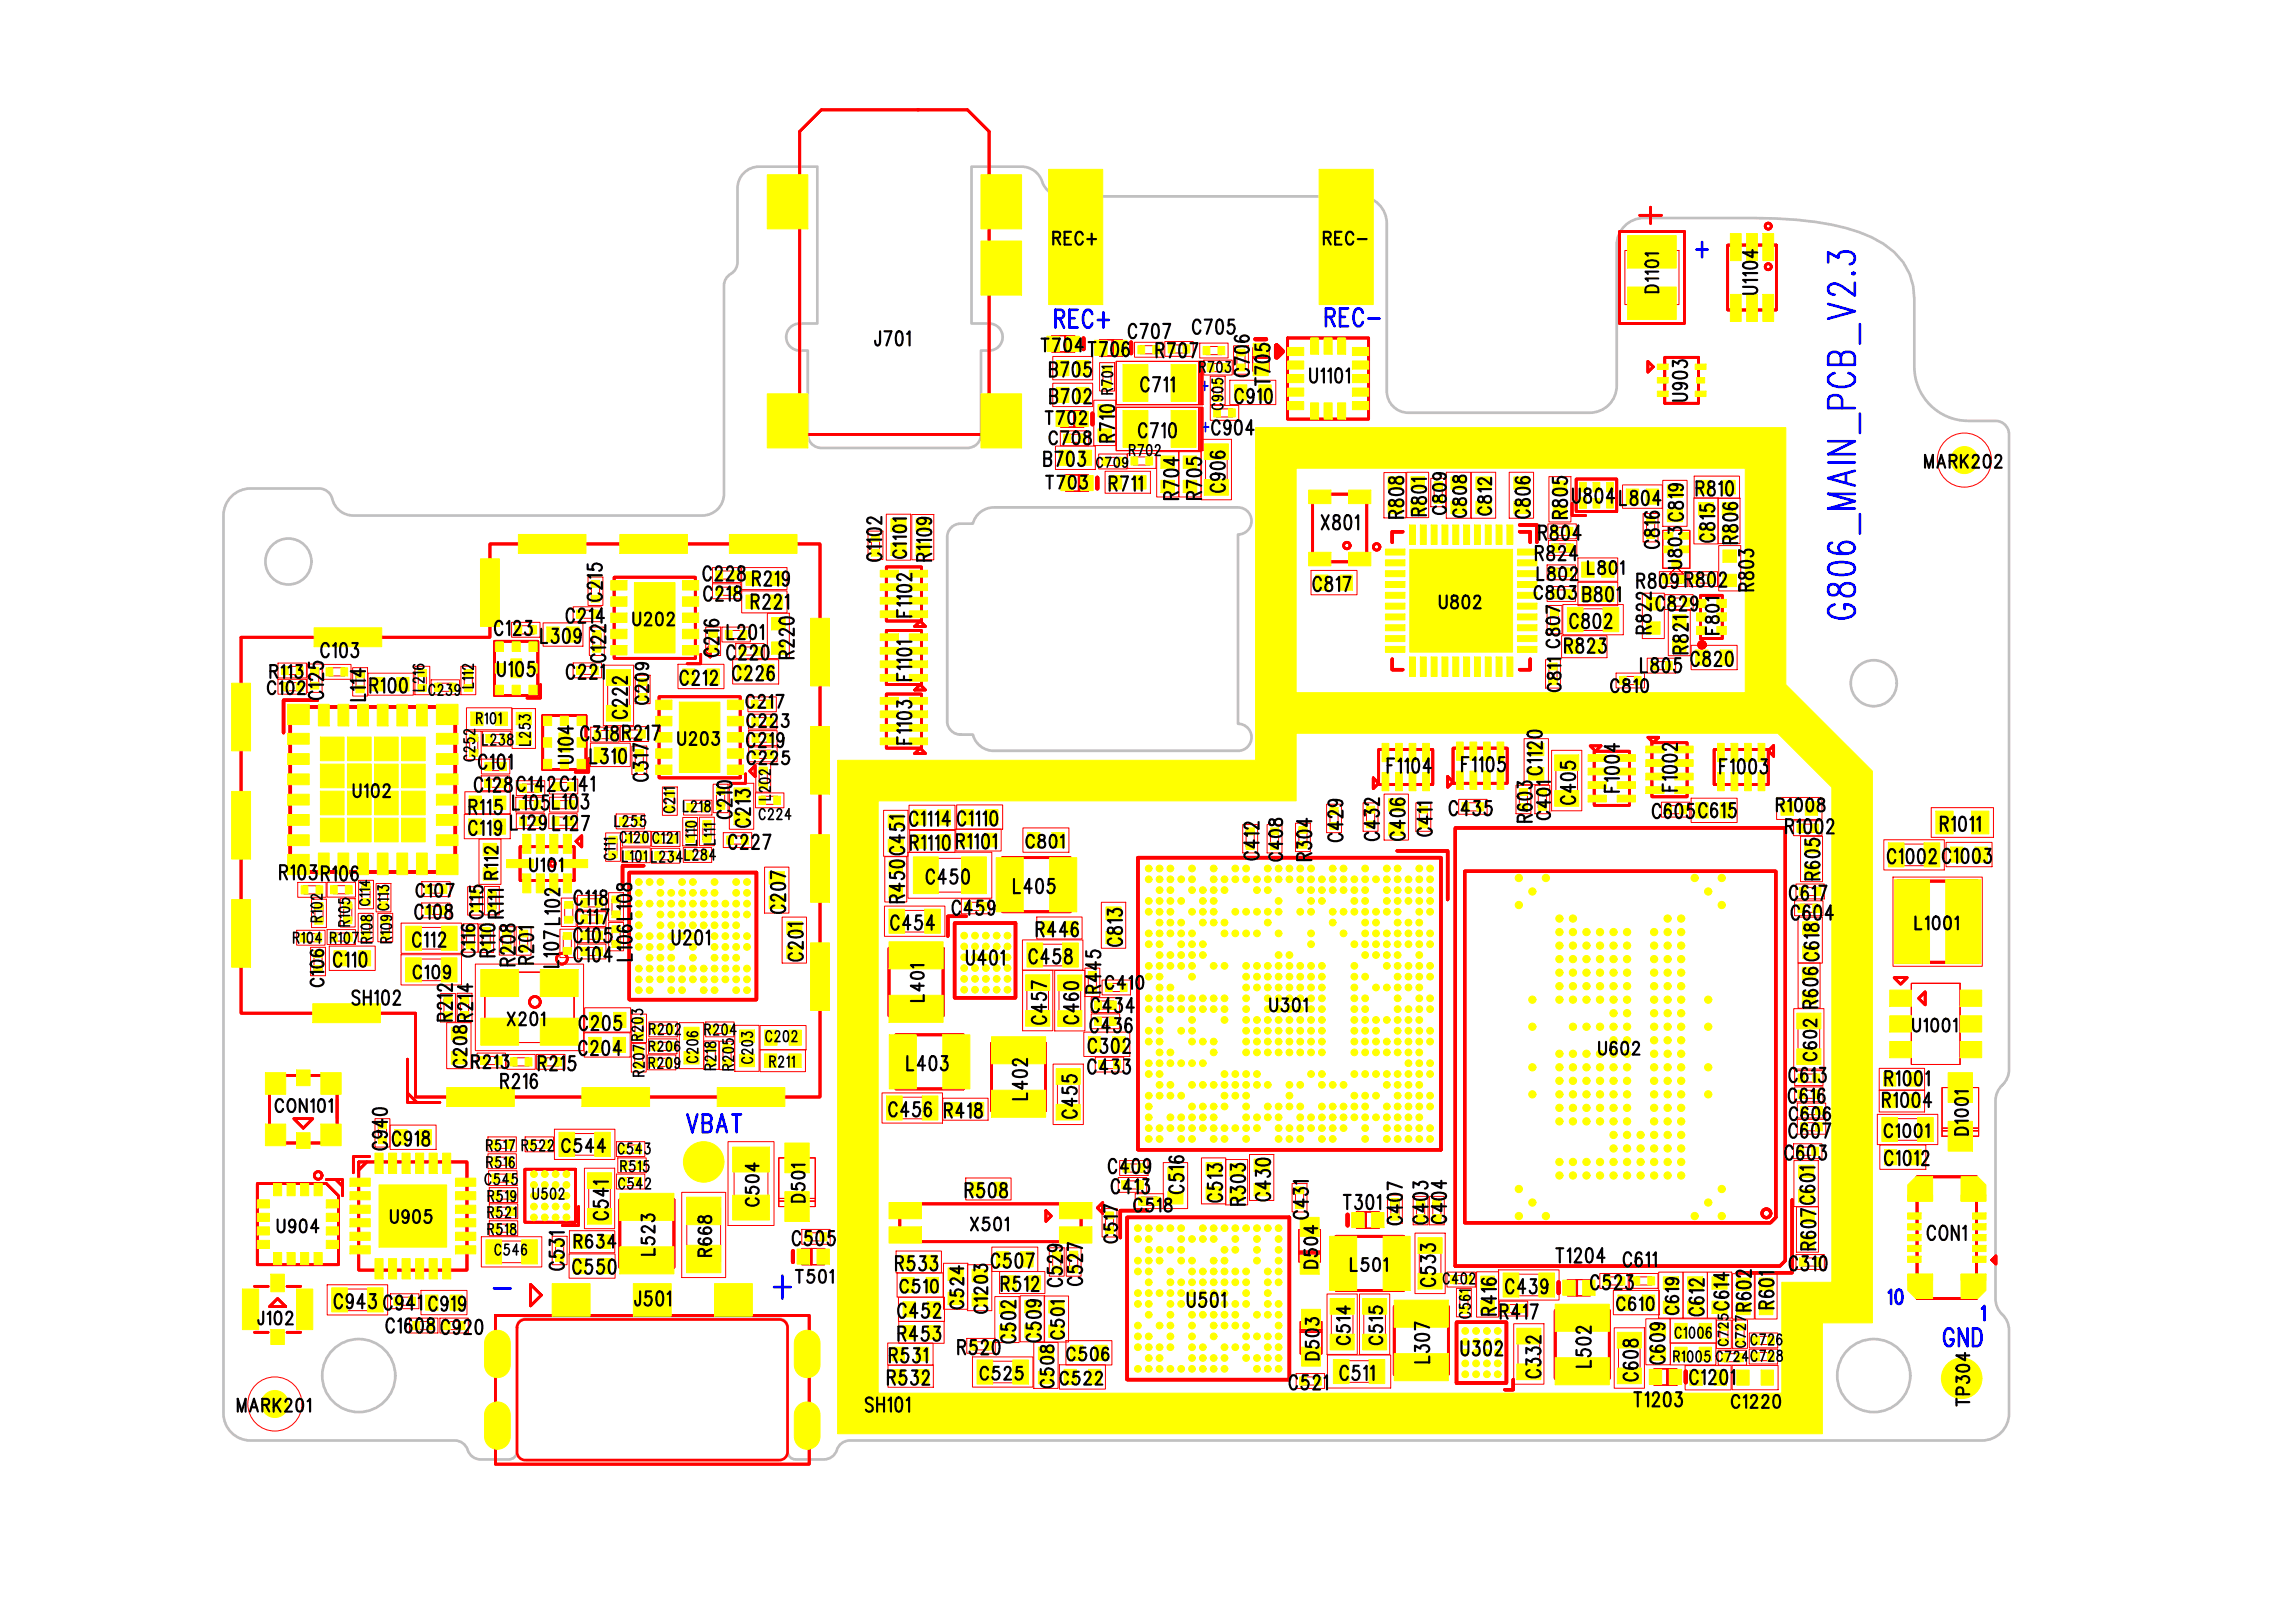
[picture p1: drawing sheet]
<svg xmlns="http://www.w3.org/2000/svg" width="297mm" height="210mm" viewBox="0 0 297 210" stroke-linecap="round" stroke-linejoin="round" font-family="sans-serif">
<defs><g id="words">
<text font-size="133.9" fill="#f00" x="223.4" y="185.5" transform="rotate(-90 223.4 185.5)">SH101x1</text>
<text font-size="130.2" fill="#f00" x="108.4" y="167.2">SH101</text>
<text font-size="74" fill="#ff0" x="30" y="132.8">SH102</text>
<text font-size="58" fill="#ff0" x="188.1" y="156.8">U602</text>
<text font-size="44" fill="#f00" x="99.2" y="51.8">J701</text>
<text font-size="40" x="146.1" y="144.3">U301</text>
<text font-size="23.6" fill="#ff0" x="62.6" y="186.3">J501</text>
<text font-size="23.2" fill="#f00" x="144.7" y="176.4">U501</text>
<text font-size="23" fill="#ff0" x="36.5" y="110.1">U102</text>
<text font-size="21" fill="#f00" x="178.6" y="85.3">U802</text>
<text font-size="18.7" fill="#f00" x="80.3" y="127.8">U201</text>
<text font-size="16.6" fill="#f00" x="245.6" y="166">CON1</text>
<text font-size="16.5" fill="#ff0" x="45.2" y="163.3">U905</text>
<text font-size="15.4" fill="#f00" x="209.3" y="39.9">D1101</text>
<text font-size="13.6" fill="#ff0" x="53.1" y="108.9" transform="rotate(-90 53.1 108.9)">U102x29</text>
<text font-size="13.5" fill="#ff0" x="193.9" y="84.5" transform="rotate(-90 193.9 84.5)">U802x41</text>
<text font-size="13" fill="#ff0" x="223.3" y="39.9">U1104</text>
<text font-size="12.8" fill="#f00" x="61.5" y="134.2">X201</text>
<text font-size="12.6" fill="#ff0" x="244.4" y="123.8">L1001</text>
<text font-size="12.4" fill="#f00" x="33.1" y="162.1">U904</text>
<text font-size="11.9" fill="#ff0" x="164.8" y="53.3">U1101</text>
<g font-size="11.5" fill="#ff0">
<text x="78.8" y="84.4">U202</text>
<text x="84.6" y="99.9">U203</text>
</g>
<text font-size="11.5" fill="#f00" x="244.4" y="136.2">U1001</text>
<g font-size="11.2" fill="#f00">
<text x="114.7" y="131.1">L401U401</text>
<text x="127.9" y="143.4">L402</text>
<text x="79.8" y="163.7">L523</text>
<text x="180" y="177.5">L307</text>
<text x="200.9" y="178">L502</text>
</g>
<text font-size="11.1" fill="#ff0" x="88.1" y="163.8">R668</text>
<g font-size="10.5" fill="#f00">
<text x="34.2" y="147.3">CON101</text>
<text x="251.2" y="147.7">D1001</text>
</g>
<text font-size="10.5" fill="#ff0" x="100.7" y="156.8">D501</text>
<text font-size="10" fill="#f00" x="169.2" y="71.9">X801</text>
<text font-size="9.3" fill="#ff0" x="31.3" y="172.8">J102</text>
<text font-size="9.2" fill="#f00" x="188.2" y="178.8">U302</text>
<text font-size="8.4" fill="#ff0" x="64.8" y="114.8">U101</text>
<g font-size="8.1" fill="#f00">
<text x="113.7" y="80.1">F1102</text>
<text x="113.7" y="88.3">F1101</text>
<text x="113.7" y="96.6">F1103</text>
<text x="205.3" y="103.3">F1004</text>
<text x="212.8" y="102.2">F1002</text>
</g>
<g font-size="7.9" fill="#f00">
<text x="200.7" y="103.9">C405</text>
<text x="75.6" y="157.9">C541</text>
<text x="167.9" y="164">D504</text>
<text x="168.1" y="175.9">D503</text>
<text x="195.8" y="178.1">C332</text>
</g>
<g font-size="7.7" fill="#f00">
<text x="63.8" y="89.4">U105</text>
<text x="70" y="99">U104</text>
</g>
<g font-size="7.7" fill="#ff0">
<text x="128.5" y="117.3">L405</text>
<text x="114.7" y="140.2">L403</text>
<text x="171.6" y="166.3">L501</text>
</g>
<text font-size="7.6" fill="#f00" x="67.7" y="157.7">U502</text>
<text font-size="7.2" fill="#f00" x="219.4" y="83">F801</text>
<g font-size="6.5" fill="#ff0">
<text x="177.5" y="101.6">F1104</text>
<text x="187.1" y="101.4">F1105</text>
<text x="221.6" y="101.6">F1003</text>
</g>
<text font-size="6.3" fill="#f00" x="213" y="51.5">U903</text>
<text font-size="6" fill="#f00" x="200.3" y="66.8">R805</text>
<g font-size="5.7" fill="#f00">
<text x="144.4" y="51.6">C711</text>
<text x="144.4" y="57.6">C710</text>
<text x="215.1" y="73.5">U803</text>
</g>
<text font-size="5.6" fill="#f00" x="114.8" y="160.3">X501</text>
<g font-size="5.3" fill="#00f">
<text x="240" y="80" transform="rotate(-90 240 80)">G806_MAIN_PCB_V2.3</text>
<text x="63.9" y="168.2">-</text>
</g>
<text font-size="5.3" x="100.1" y="168">+</text>
<text font-size="5.2" x="161.9" y="48.1">T705</text>
<text font-size="5.1" fill="#f00" x="203.2" y="66.2">U804</text>
<g font-size="3.8">
<text x="159.5" y="47.9">C706</text>
<text x="142.2" y="50.1">R701</text>
<text x="112.3" y="71.9">C1102</text>
<text x="212.5" y="69.6">C816</text>
<text x="200.1" y="81.5">C807</text>
<text x="39.7" y="89.1">C125</text>
<text x="45.6" y="89.6">L114</text>
<text x="76.2" y="84.3">C122</text>
<text x="91.3" y="84.3">C216</text>
<text x="60.3" y="97.8">C252</text>
<text x="81.7" y="99.7">C317</text>
<text x="92.2" y="104.7">C210</text>
<text x="171.6" y="107.3">C429</text>
<text x="176.3" y="107.1">C432</text>
<text x="183.1" y="107.1">C411</text>
<text x="196.1" y="104.8">R603</text>
<text x="198.5" y="104.8">C401</text>
<text x="78.3" y="111">C111</text>
<text x="160.7" y="109.9">C412</text>
<text x="167.6" y="109.7">R304</text>
<text x="40.3" y="119.6">R102</text>
<text x="48.6" y="117.5">C113</text>
<text x="60.5" y="117.9">C115</text>
<text x="62.6" y="117.9">R111</text>
<text x="72.6" y="119.4">L102</text>
<text x="78.7" y="118.7">L108</text>
<text x="48.8" y="121.4">R109</text>
<text x="59.9" y="122.7">C116</text>
<text x="61.9" y="122.8">R110</text>
<text x="64.5" y="123.1">R208</text>
<text x="66.7" y="123.1">R201</text>
<text x="72.4" y="123.4">L107</text>
<text x="78.7" y="122.6">L106</text>
<text x="57" y="131.8">R212</text>
<text x="59.1" y="131.7">R214</text>
<text x="140.3" y="128.5">R445</text>
<text x="81.7" y="134.4">R203</text>
<text x="81.6" y="138.2">R207</text>
<text x="48.5" y="148">C940</text>
<text x="142.5" y="159.6">C517</text>
<text x="167.1" y="156.4">C431</text>
<text x="179.5" y="157.8">C407</text>
<text x="184.9" y="158">C404</text>
<text x="71.4" y="163.2">C531</text>
<text x="135.7" y="164.7">C529</text>
<text x="137.9" y="164.7">C527</text>
<text x="222" y="174">C725</text>
</g>
<text font-size="3.8" fill="#f00" x="97.7" y="102">L202</text>
<g font-size="3.6">
<text x="204" y="104.6" transform="rotate(-90 204 104.6)">C405x1</text>
<text x="135.6" y="128.4" transform="rotate(-90 135.6 128.4)">C457x2</text>
<text x="135.6" y="133.1" transform="rotate(-90 135.6 133.1)">C457x1</text>
<text x="139.7" y="133.1" transform="rotate(-90 139.7 133.1)">C460x1</text>
<text x="235.3" y="133.4" transform="rotate(-90 235.3 133.4)">C602x2</text>
<text x="139.5" y="145.2" transform="rotate(-90 139.5 145.2)">C455x2</text>
<text x="78.9" y="154.1" transform="rotate(-90 78.9 154.1)">C541x1</text>
<text x="174.9" y="170.3" transform="rotate(-90 174.9 170.3)">C514x2</text>
<text x="212.1" y="179.3" transform="rotate(-90 212.1 179.3)">C608x2</text>
</g>
<g font-size="3.5" fill="#00f">
<text x="219.5" y="33.3">+</text>
<text x="136.5" y="42.4">REC+</text>
<text x="171.5" y="42.2">REC-</text>
<text x="88.9" y="146.5">VBAT</text>
</g>
<text font-size="3.5" x="251.5" y="174.2">GND</text>
<text font-size="3.3" x="254.8" y="149.1" transform="rotate(-90 254.8 149.1)">D1001x1</text>
<text font-size="3.3" fill="#ff0" x="104.3" y="158.2" transform="rotate(-90 104.3 158.2)">D501x1</text>
<g font-size="3.2" fill="#ff0">
<text x="154.3" y="51.9" transform="rotate(-90 154.3 51.9)">C711x1</text>
<text x="154.3" y="57.9" transform="rotate(-90 154.3 57.9)">C710x1</text>
</g>
<text font-size="3.1" x="39.7" y="113.4" transform="rotate(-90 39.7 113.4)">U102x8</text>
<g font-size="3">
<text x="170.5" y="160.3" transform="rotate(-90 170.5 160.3)">D504x2</text>
<text x="170.5" y="165.2" transform="rotate(-90 170.5 165.2)">D504x1</text>
<text x="170.7" y="172.2" transform="rotate(-90 170.7 172.2)">D503x1</text>
<text x="170.7" y="177.1" transform="rotate(-90 170.7 177.1)">D503x2</text>
</g>
<text font-size="2.9" x="116.2" y="173.5">R453</text>
<g font-size="2.8">
<text x="136.3" y="31.6">REC+</text>
<text x="171.3" y="31.6">REC-</text>
<text x="214.7" y="38" transform="rotate(-90 214.7 38)">D1101</text>
<text x="227.3" y="38" transform="rotate(-90 227.3 38)">U1104</text>
<text x="113.4" y="44.5">J701</text>
<text x="146.2" y="43.6">C707</text>
<text x="149.8" y="46.1">R707</text>
<text x="154.5" y="43">C705</text>
<text x="136" y="48.6">B705</text>
<text x="136" y="52">B702</text>
<text x="147.8" y="50.5">C711</text>
<text x="169.5" y="49.5">U1101</text>
<text x="218.3" y="51.9" transform="rotate(-90 218.3 51.9)">U903</text>
<text x="147.5" y="56.4">C710</text>
<text x="157" y="56.1">C904</text>
<text x="135.2" y="60.1">B703</text>
<text x="203.6" y="64.9">U804</text>
<text x="249" y="60.5">MARK202</text>
<text x="171.1" y="68.3">X801</text>
<text x="199.3" y="69.7">R804</text>
<text x="198.8" y="72.3">R824</text>
<text x="212" y="75.9">R809 R802</text>
<text x="217.5" y="73.5" transform="rotate(-90 217.5 73.5)">U803</text>
<text x="226.7" y="76.3" transform="rotate(-90 226.7 76.3)">R803</text>
<text x="81.9" y="80.9">U202</text>
<text x="94.3" y="82.5">L201</text>
<text x="117.9" y="79.8" transform="rotate(-90 117.9 79.8)">F1102</text>
<text x="186.3" y="78.7">U802</text>
<text x="213.4" y="81.8" transform="rotate(-90 213.4 81.8)">R822</text>
<text x="222.5" y="82.2" transform="rotate(-90 222.5 82.2)">F801</text>
<text x="35" y="87.7">R113</text>
<text x="41.7" y="84.9">C103</text>
<text x="102.5" y="85" transform="rotate(-90 102.5 85)">R220</text>
<text x="117.9" y="88" transform="rotate(-90 117.9 88)">F1101</text>
<text x="208.4" y="89.5">C810</text>
<text x="212.4" y="86.8">L805</text>
<text x="96.6" y="91.5">C217</text>
<text x="96.7" y="94">C223</text>
<text x="62.1" y="99.3">C101</text>
<text x="87.7" y="96.3">U203</text>
<text x="96.8" y="96.5">C219</text>
<text x="117.9" y="96.2" transform="rotate(-90 117.9 96.2)">F1103</text>
<text x="179.5" y="100">F1104</text>
<text x="189.1" y="99.8">F1105</text>
<text x="222.5" y="100.1">F1003</text>
<text x="45.8" y="103.1">U102</text>
<text x="209.5" y="102.4" transform="rotate(-90 209.5 102.4)">F1004</text>
<text x="216.9" y="102.3" transform="rotate(-90 216.9 102.3)">F1002</text>
<text x="231.2" y="107.7">R1002</text>
<text x="36.4" y="113.6">R103R106</text>
<text x="68.6" y="112.7">U101</text>
<text x="94.4" y="109.7">C227</text>
<text x="74.5" y="116.9">C118</text>
<text x="74.6" y="119.4">C117</text>
<text x="120" y="114.2">C450</text>
<text x="131.3" y="115.4">L405</text>
<text x="231.9" y="118.9">C604</text>
<text x="72.1" y="125" transform="rotate(-90 72.1 125)">L107 L102</text>
<text x="87.2" y="122.1">U201</text>
<text x="125.1" y="124.8">U401</text>
<text x="247.8" y="120.2">L1001</text>
<text x="45.7" y="129.9">SH102</text>
<text x="119.4" y="129.5" transform="rotate(-90 119.4 129.5)">L401</text>
<text x="143.1" y="127.9">C410</text>
<text x="164.3" y="130.8">U301</text>
<text x="65.7" y="132.6">X201</text>
<text x="206.9" y="136.4">U602</text>
<text x="247.5" y="133.4">U1001</text>
<text x="35.7" y="143.8">CON101</text>
<text x="61.1" y="138.2">R213</text>
<text x="65" y="140.7">R216</text>
<text x="69.8" y="138.3">R215</text>
<text x="117.5" y="138.3">L403</text>
<text x="132.7" y="142.1" transform="rotate(-90 132.7 142.1)">L402</text>
<text x="140.9" y="138.8">C433</text>
<text x="243.7" y="143.1">R1004</text>
<text x="104" y="155.5" transform="rotate(-90 104 155.5)">D501</text>
<text x="35.8" y="159.6">U904</text>
<text x="50.4" y="158.4">U905</text>
<text x="98.1" y="156" transform="rotate(-90 98.1 156)">C504</text>
<text x="125.6" y="159.2">X501</text>
<text x="173.8" y="156.5">T301</text>
<text x="249.4" y="160.5">CON1</text>
<text x="84.6" y="162.4" transform="rotate(-90 84.6 162.4)">L523</text>
<text x="92" y="162.5" transform="rotate(-90 92 162.5)">R668</text>
<text x="103" y="165.9">T501</text>
<text x="174.8" y="164.4">L501</text>
<text x="201.5" y="163.2">T1204</text>
<text x="206" y="166.7">C523</text>
<text x="210.2" y="163.7">C611</text>
<text x="33.4" y="171.3">J102</text>
<text x="82.2" y="169">J501</text>
<text x="153.8" y="169">U501</text>
<text x="194.3" y="170.5">R417</text>
<text x="223.5" y="169.3" transform="rotate(-90 223.5 169.3)">C614</text>
<text x="124.1" y="175.1">R520</text>
<text x="184.7" y="176.2" transform="rotate(-90 184.7 176.2)">L307</text>
<text x="189.1" y="175.4">U302</text>
<text x="205.6" y="176.7" transform="rotate(-90 205.6 176.7)">L502</text>
<text x="30.8" y="182.6">MARK201</text>
<text x="112.2" y="182.5">SH101</text>
<text x="211.6" y="181.8">T1203</text>
<text x="224.1" y="182.1">C1220</text>
<text x="254.7" y="181.9" transform="rotate(-90 254.7 181.9)">TP304</text>
</g>
<g font-size="2.8" fill="#00f">
<text x="244.3" y="168.7">10</text>
<text x="256.4" y="170.8">1</text>
</g>
<g font-size="2.6" fill="#ff0">
<text x="90.3" y="85" transform="rotate(-90 90.3 85)">U202x1</text>
<text x="96.1" y="100.5" transform="rotate(-90 96.1 100.5)">U203x1</text>
</g>
<g font-size="2.6">
<text x="116.9" y="121" transform="rotate(-90 116.9 121)">C454x2</text>
<text x="134.8" y="125.4" transform="rotate(-90 134.8 125.4)">C458x2</text>
<text x="78.9" y="149.9" transform="rotate(-90 78.9 149.9)">C544x2</text>
<text x="116.6" y="145.2" transform="rotate(-90 116.6 145.2)">C456x2</text>
<text x="196.4" y="168.1" transform="rotate(-90 196.4 168.1)">C439x1</text>
</g>
<text font-size="2.5" x="252.4" y="108" transform="rotate(-90 252.4 108)">R1011x2</text>
<g font-size="2.3">
<text x="135.3" y="45.3">T704 T706</text>
<text x="163.9" y="46.2" transform="rotate(-90 163.9 46.2)">T705x1</text>
<text x="163.9" y="48.8" transform="rotate(-90 163.9 48.8)">T705x2</text>
<text x="136.4" y="55">T702</text>
</g>
<g font-size="2.3" fill="#f00">
<text x="137.1" y="63.3">T703</text>
<text x="174.1" y="158.7">T301</text>
<text x="102.3" y="163.4">T501</text>
<text x="201.4" y="167.5">T1204</text>
<text x="213.2" y="179">T1203</text>
</g>
<g font-size="2.1" fill="#00f">
<text x="155.4" y="50.5">+</text>
<text x="155.5" y="55.9">+</text>
</g>
<g font-size="2.1">
<text x="143.7" y="57.3" transform="rotate(-90 143.7 57.3)">R710x1 R710x2</text>
<text x="146.3" y="58.8">R702</text>
<text x="141.9" y="60.4">C709</text>
<text x="151.8" y="63.9" transform="rotate(-90 151.8 63.9)">R704x2 R704x1</text>
<text x="154.7" y="63.9" transform="rotate(-90 154.7 63.9)">R705x2 R705x1</text>
<text x="181.2" y="66.6" transform="rotate(-90 181.2 66.6)">R08x1 R808x2</text>
<text x="184.2" y="66.6" transform="rotate(-90 184.2 66.6)">R801x1 R801x2</text>
<text x="202.6" y="67.2" transform="rotate(-90 202.6 67.2)">R805x2 R805x1</text>
<text x="224.4" y="70" transform="rotate(-90 224.4 70)">R806x2 R806x1</text>
<text x="120.1" y="72.1" transform="rotate(-90 120.1 72.1)">R1109x2 R1109x1</text>
<text x="54.7" y="89.3" transform="rotate(-90 54.7 89.3)">L216</text>
<text x="218" y="84.5" transform="rotate(-90 218 84.5)">R821x2 R821x1</text>
<text x="68.5" y="96.3" transform="rotate(-90 68.5 96.3)">L253</text>
<text x="98.4" y="105.9">C224</text>
<text x="79.4" y="111.1" transform="rotate(-90 79.4 111.1)">C111</text>
<text x="80.7" y="111.4">L101 L234L284</text>
<text x="92.4" y="109.1" transform="rotate(-90 92.4 109.1)">L111</text>
<text x="235.1" y="113.7" transform="rotate(-90 235.1 113.7)">R605x2 R605x1</text>
<text x="45" y="119.8" transform="rotate(-90 45 119.8)">R105</text>
<text x="64.1" y="114.1" transform="rotate(-90 64.1 114.1)">R112x2 R112x1</text>
<text x="116.6" y="116.3" transform="rotate(-90 116.6 116.3)">R450x2 R450x1</text>
<text x="90.1" y="137.4" transform="rotate(-90 90.1 137.4)">C206</text>
<text x="97.2" y="137.5" transform="rotate(-90 97.2 137.5)">C203</text>
<text x="63.1" y="148.8">R517 R522</text>
<text x="62.9" y="153.2">C545</text>
<text x="160.7" y="155.5" transform="rotate(-90 160.7 155.5)">R03x1 R303x2</text>
<text x="63.3" y="159.6">R518</text>
<text x="63.3" y="157.4">R521</text>
<text x="234.6" y="161.7" transform="rotate(-90 234.6 161.7)">R607x1 R607x2</text>
<text x="64.2" y="162.3">C546</text>
<text x="193.2" y="170.1" transform="rotate(-90 193.2 170.1)">R416x2 R416x1</text>
<text x="229.2" y="170.3" transform="rotate(-90 229.2 170.3)">R601x2 R601x1</text>
<text x="222.1" y="176.1">C724C728</text>
</g>
<g font-size="2">
<text x="155.7" y="48.3">R703</text>
<text x="137.1" y="57.4">C708</text>
<text x="138.5" y="60.4" transform="rotate(-90 138.5 60.4)">B703x2</text>
<text x="214.5" y="65.4" transform="rotate(-90 214.5 65.4)">L804x1</text>
<text x="200.2" y="69.5">R804</text>
<text x="92.1" y="77.2">C218</text>
<text x="92.1" y="75.1">C228</text>
<text x="174.9" y="76.6" transform="rotate(-90 174.9 76.6)">C817x2</text>
<text x="200.1" y="77.6">C803</text>
<text x="200.1" y="74.8">L802</text>
<text x="214.6" y="75.7">R809R802</text>
<text x="66.1" y="82.2">C123</text>
<text x="93.4" y="82.8">L201</text>
<text x="206.1" y="78" transform="rotate(-90 206.1 78)">B801x2</text>
<text x="95.1" y="85">C220</text>
<text x="220.9" y="86.2" transform="rotate(-90 220.9 86.2)">C820x2</text>
<text x="76.4" y="95.8">C318R217</text>
<text x="78.4" y="98.8" transform="rotate(-90 78.4 98.8)">L310x1</text>
<text x="96.8" y="98.3">C225</text>
<text x="62.2" y="102.1">C128</text>
<text x="66.7" y="104.9">L105 L103</text>
<text x="66.8" y="102.7">C142 C141</text>
<text x="66.8" y="107">L129 L127</text>
<text x="79.7" y="107">L255</text>
<text x="97.7" y="104.3">C224</text>
<text x="188.7" y="105.1">C435</text>
<text x="214.9" y="105.5">C605</text>
<text x="232" y="107.9">R1002</text>
<text x="93.5" y="109.4">C227</text>
<text x="54.5" y="118.5">C108</text>
<text x="54.5" y="115.8">C107</text>
<text x="232.3" y="116.1">C617</text>
<text x="38.3" y="122.1">R104R107</text>
<text x="74.7" y="123.9">C104</text>
<text x="141.1" y="130.8">C434</text>
<text x="83.9" y="136.1">R206</text>
<text x="83.9" y="133.9">R202</text>
<text x="91.3" y="133.9">R204</text>
<text x="141.1" y="132.9">C436</text>
<text x="83.7" y="138.2">R209</text>
<text x="141.7" y="138.5">C433</text>
<text x="232.1" y="140.2">C613</text>
<text x="79.7" y="149.4">C543</text>
<text x="232" y="149.7">C603</text>
<text x="232.5" y="144.4">C606</text>
<text x="232.5" y="146.5">C607</text>
<text x="63.1" y="151">R516</text>
<text x="63.3" y="155.4">R519</text>
<text x="79.9" y="151.5">R515</text>
<text x="144.8" y="151.9">C409</text>
<text x="103.7" y="160.8">C505</text>
<text x="146.8" y="156.2">C518</text>
<text x="187.2" y="166.3">C402</text>
<text x="193.9" y="170.1">R417</text>
<text x="125" y="174.9">R520</text>
<text x="226.3" y="174.2">C726</text>
</g>
<g font-size="1.9">
<text x="137" y="45.6" transform="rotate(-90 137 45.6)">T704x2</text>
<text x="139.5" y="45.6" transform="rotate(-90 139.5 45.6)">T704x1</text>
<text x="143.1" y="46.2" transform="rotate(-90 143.1 46.2)">T706x2</text>
<text x="145.7" y="46.2" transform="rotate(-90 145.7 46.2)">T706x1</text>
<text x="140.7" y="55.4" transform="rotate(-90 140.7 55.4)">T702x1</text>
<text x="138.7" y="63.7" transform="rotate(-90 138.7 63.7)">T703x2</text>
<text x="141.3" y="63.7" transform="rotate(-90 141.3 63.7)">T703x1</text>
<text x="145" y="63.5" transform="rotate(-90 145 63.5)">R711x2</text>
<text x="221.2" y="64.1" transform="rotate(-90 221.2 64.1)">R810x1</text>
<text x="98" y="75.9" transform="rotate(-90 98 75.9)">R219x1</text>
<text x="98" y="78.9" transform="rotate(-90 98 78.9)">R221x1</text>
<text x="49.7" y="89.6" transform="rotate(-90 49.7 89.6)">R100x1</text>
<text x="204.1" y="84.7" transform="rotate(-90 204.1 84.7)">R823x2</text>
<text x="62.4" y="94.1" transform="rotate(-90 62.4 94.1)">R101x2</text>
<text x="62.2" y="104.9" transform="rotate(-90 62.2 104.9)">R115x2</text>
<text x="231.9" y="105.7" transform="rotate(-90 231.9 105.7)">R1008x1</text>
<text x="119.7" y="109.9" transform="rotate(-90 119.7 109.9)">R1110x1</text>
<text x="125.7" y="109.8" transform="rotate(-90 125.7 109.8)">R1101x1</text>
<text x="136.2" y="121.1" transform="rotate(-90 136.2 121.1)">R446x1</text>
<text x="100.4" y="138.3" transform="rotate(-90 100.4 138.3)">R211x1</text>
<text x="245.2" y="143.5" transform="rotate(-90 245.2 143.5)">R1004x2</text>
<text x="245.2" y="140.7" transform="rotate(-90 245.2 140.7)">R1001x2</text>
<text x="124" y="144.6" transform="rotate(-90 124 144.6)">R418x2</text>
<text x="127" y="154.9" transform="rotate(-90 127 154.9)">R508x1</text>
<text x="75.7" y="161.7" transform="rotate(-90 75.7 161.7)">R634x1</text>
<text x="78.9" y="161.7" transform="rotate(-90 78.9 161.7)">R634x2</text>
<text x="104.6" y="163.8" transform="rotate(-90 104.6 163.8)">T501x1</text>
<text x="118" y="164.4" transform="rotate(-90 118 164.4)">R533x1</text>
<text x="131.4" y="167" transform="rotate(-90 131.4 167)">R512x1</text>
<text x="118.3" y="173.5" transform="rotate(-90 118.3 173.5)">R453x1</text>
<text x="116.9" y="176.3" transform="rotate(-90 116.9 176.3)">R531x2</text>
<text x="116.9" y="179.2" transform="rotate(-90 116.9 179.2)">R532x2</text>
<text x="218.2" y="176.3" transform="rotate(-90 218.2 176.3)">R1005x1</text>
</g>
<g font-size="1.9" fill="#ff0">
<text x="176.4" y="159" transform="rotate(-90 176.4 159)">T301x1</text>
<text x="203.7" y="167.8" transform="rotate(-90 203.7 167.8)">T1204x1</text>
<text x="217.5" y="179.3" transform="rotate(-90 217.5 179.3)">T1203x1</text>
</g>
<text font-size="1.6" x="73.6" y="97.4" transform="rotate(-90 73.6 97.4)">U104x9</text>
<g font-size="1.4">
<text x="143.7" y="50.3" transform="rotate(-90 143.7 50.3)">R701x2 R701x1</text>
<text x="89.8" y="109.2" transform="rotate(-90 89.8 109.2)">L110x1 L110x2</text>
<text x="47.9" y="117.3" transform="rotate(-90 47.9 117.3)">C114x1 C114x2</text>
<text x="47.8" y="121.6" transform="rotate(-90 47.8 121.6)">R108x2 R108x1</text>
<text x="92.5" y="138.1" transform="rotate(-90 92.5 138.1)">R218x1 R218x2</text>
<text x="94.6" y="138.2" transform="rotate(-90 94.6 138.2)">R205x1 R205x2</text>
</g>
<g font-size="1.2">
<text x="81.6" y="95.7" transform="rotate(-90 81.6 95.7)">R217x2</text>
<text x="63.7" y="96.3" transform="rotate(-90 63.7 96.3)">L238x2</text>
<text x="81.8" y="111.4" transform="rotate(-90 81.8 111.4)">L101x1</text>
<text x="85.6" y="111.4" transform="rotate(-90 85.6 111.4)">L234x1</text>
<text x="87.5" y="109.3" transform="rotate(-90 87.5 109.3)">C121x2</text>
<text x="43.6" y="122" transform="rotate(-90 43.6 122)">R107x1</text>
<text x="85.2" y="136.1" transform="rotate(-90 85.2 136.1)">R206x2</text>
<text x="85.3" y="133.9" transform="rotate(-90 85.3 133.9)">R202x2</text>
<text x="85.1" y="138.2" transform="rotate(-90 85.1 138.2)">R209x2</text>
<text x="66.4" y="148.8" transform="rotate(-90 66.4 148.8)">R517x2</text>
<text x="81.2" y="151.5" transform="rotate(-90 81.2 151.5)">R515x1</text>
</g>
</g></defs>
<g fill="none" stroke="#c0c0c0" stroke-width=".35">
<path d="M101.3 23.9a.87 .87 0 0 1 .9-.2 .87 .87 0 0 1 .6 .8v3.2a.87 .87 0 0 1-.9 .9 .87 .87 0 0 1-.9-.9v-3.2l.1-.3zM128.9 32.5a.87 .87 0 0 1 1-.2 .87 .87 0 0 1 .5 .8v3.2a.87 .87 0 0 1-.9 .8 .87 .87 0 0 1-.8-.8v-3.2v-.3zM128.9 23.9a.87 .87 0 0 1 1-.2 .87 .87 0 0 1 .5 .8v3.2a.87 .87 0 0 1-.9 .9 .87 .87 0 0 1-.8-.9v-3.2v-.3zM101.3 52.3a.87 .87 0 0 1 .9-.2 .87 .87 0 0 1 .6 .8v3.1a.87 .87 0 0 1-.9 .9 .87 .87 0 0 1-.9-.9v-3.1l.1-.3zM128.9 52.3a.87 .87 0 0 1 1-.2 .87 .87 0 0 1 .5 .8v3.1a.87 .87 0 0 1-.9 .9 .87 .87 0 0 1-.8-.9v-3.1v-.3zM29.9 64.2a3.5 3.5 0 0 1 2.5-1h8.9a1.75 1.75 0 0 1 1.7 1.4 2.8 2.8 0 0 0 2.7 2.1h45.2a2.8 2.8 0 0 0 2.8-2.8v-26.9a1.98 1.98 0 0 1 1.1-1.8 1.75 1.75 0 0 0 .6-1.3v-9.5a2.8 2.8 0 0 1 2.8-2.8h7.5v20.3h-2.2a1.75 1.75 0 0 0-1.8 1.7 1.75 1.75 0 0 0 1.8 1.8h1v10.8a1.75 1.75 0 0 0 1.8 1.8h18.9a1.75 1.75 0 0 0 1.7-1.8v-10.8a2.34 2.34 0 0 0 2.6-.9 1.75 1.75 0 0 0-1.5-2.6h-2.3v-20.3h6.5a2.8 2.8 0 0 1 2.6 1.9 2.8 2.8 0 0 0 2.7 1.9h38.4a3.5 3.5 0 0 1 3.5 3.5v21.7a2.8 2.8 0 0 0 2.8 2.8h23.5a3.5 3.5 0 0 0 3.5-3.5v-18.2a3.5 3.5 0 0 1 3.5-3.5h14a41.9 41.9 0 0 1 13.8 1.8 11.6 11.6 0 0 1 5.7 4l.9 1.5 .4 1.5 .2 1.7v8.8a7 7 0 0 0 7 7h3.5a1.75 1.75 0 0 1 1.7 1.7v82.2a3.2 3.2 0 0 1-1.2 2.4 2.8 2.8 0 0 0-.5 1.7v25.6a3.2 3.2 0 0 0 1.1 2.3 2.8 2.8 0 0 1 .6 1.7v10.8a3.5 3.5 0 0 1-3.5 3.5h-146.5a1.75 1.75 0 0 0-1.6 1.2 1.75 1.75 0 0 1-1.7 1.3h-3.7a1.05 1.05 0 0 1-1-1.1v-16.1a1.05 1.05 0 0 0-1.1-1h-32.9a1.05 1.05 0 0 0-1 1v16.1a1.05 1.05 0 0 1-1.1 1.1h-3.6a1.75 1.75 0 0 1-1.7-1.3 1.75 1.75 0 0 0-1.7-1.2h-26.4a3.5 3.5 0 0 1-3.5-3.5v-116.2a3.5 3.5 0 0 1 1-2.5zM63.8 173.4a.79 .79 0 0 1 .9-.2 .79 .79 0 0 1 .4 .8v2.4a.79 .79 0 0 1-.8 .8 .79 .79 0 0 1-.7-.8v-2.4zM103.9 173.4a.79 .79 0 0 1 .8-.2 .79 .79 0 0 1 .5 .8v2.4a.79 .79 0 0 1-.8 .8 .79 .79 0 0 1-.8-.8v-2.4zM63.8 182.7a.79 .79 0 0 1 .9-.1 .79 .79 0 0 1 .4 .7v2.4a.79 .79 0 0 1-.8 .8 .79 .79 0 0 1-.7-.8v-2.4zM103.9 182.7a.79 .79 0 0 1 .8-.1 .79 .79 0 0 1 .5 .7v2.4a.79 .79 0 0 1-.8 .8 .79 .79 0 0 1-.8-.8v-2.4z"/>
<circle cx="46.4" cy="178" r="4.7"/>
</g>
<g fill="none" stroke="#f00" stroke-width=".13">
<path d="M137.2 55.8h3.7v1.9h-3.7zM141.5 51.8h2.8v5.9h-2.8zM144.4 46.8h11.2v5.6h-11.2zM146.7 59.1h2.1v1.1h-2.1zM146.8 44.3h3.7v1.9h-3.7zM147.6 44.7h2.1v1.1h-2.1zM149.6 58.4h2.9v5.9h-2.9zM152.5 58.4h2.9v5.9h-2.9zM155.2 44.4h3.7v1.9h-3.7zM155.4 56.9h3.9v7.8h-3.9zM155.7 46.6h3.7v1.9h-3.7zM156 58h2.8v5.6h-2.8z"/>
<path d="M156 44.8h2.1v1.1h-2.1zM156.6 48.7h1.9v3.7h-1.9zM157 49.5h1.1v2.1h-1.1zM157.4 52.9h2.1v1.1h-2.1zM159.1 49.2h6v3.2h-6zM160 45.5h1.1v2.1h-1.1zM74.1 78.5h3.7v2h-3.7zM74.9 79h2.1v1h-2.1zM76.1 74.7h1.9v3.7h-1.9zM76.5 75.5h1.1v2.1h-1.1zM92.2 75.6h3.7v1.9h-3.7zM92.2 73.5h3.7v1.9h-3.7z"/>
<path d="M99.3 79.4h2.8v5.8h-2.8zM112.7 69.5h1.1v2.1h-1.1zM114.7 66.5h3.1v6h-3.1zM118 66.6h2.8v5.8h-2.8zM179 61.2h2.9v5.8h-2.9zM182 61.1h2.8v5.9h-2.8zM185.1 61.9h1.9v3.7h-1.9zM185.5 62.7h1.1v2.1h-1.1zM187.1 61.1h3.2v6h-3.2zM190.4 61.1h3.1v6h-3.1zM195.3 61.1h3.1v6h-3.1zM200.1 75.9h3.7v1.9h-3.7z"/>
<path d="M200.1 73.1h3.7v1.9h-3.7zM200.6 79.1h1v2.1h-1zM201.1 70.4h2.1v1h-2.1zM203.3 78.8h5.6v2.8h-5.6zM212.5 76.8h2.8v5.8h-2.8zM213 67.2h1.1v2.1h-1.1zM215.1 62.2h3.2v5.9h-3.2zM215.4 77h3.6v1.9h-3.6zM215.8 79h2.9v5.9h-2.9zM216.2 77.4h2.1v1h-2.1zM219.1 64.4h3.2v6h-3.2zM222.3 64.5h2.8v5.8h-2.8z"/>
<path d="M222.4 70.6h2.8v5.9h-2.8zM36 87.9h3.6v1.9h-3.6zM36.8 88.3h2.1v1.1h-2.1zM36.8 86.2h2.1v1.1h-2.1zM40.2 86.7h1v2.1h-1zM42.5 86.4h2.1v1.1h-2.1zM46.1 87.2h1v2.1h-1zM53.7 86.2h1.9v3.7h-1.9zM54.1 87h1.1v2.1h-1.1zM56.6 88.4h2.1v1.1h-2.1zM59.6 86.2h2v3.7h-2zM60.1 87h1v2.1h-1z"/>
<path d="M60.8 95.4h1v2.1h-1zM63.1 98.7h2.1v1h-2.1zM63.2 95.1h2.1v1h-2.1zM66.2 80.5h3.7v2h-3.7zM66.3 91.7h3v5.2h-3zM74.1 85.8h3.7v1.9h-3.7zM74.9 86.2h2.1v1.1h-2.1zM76.4 94.1h3.7v1.9h-3.7zM76.7 81.9h1v2.1h-1zM78.1 86.1h3.9v7.8h-3.9zM78.6 87.2h2.8v5.6h-2.8zM80.2 94h3.7v2h-3.7z"/>
<path d="M82.2 97.3h1v2.1h-1zM82.2 87.4h1.9v3.7h-1.9zM82.6 88.2h1.1v2.1h-1.1zM91.7 81.9h1.1v2.1h-1.1zM95.2 83.3h3.7v1.9h-3.7zM96.9 96.7h3.6v1.9h-3.6zM98.2 99.6h1.1v2.1h-1.1zM197.2 95.6h3.1v5.9h-3.1zM200 85.4h1.9v3.6h-1.9zM200.4 86.2h1v2.1h-1zM209.9 87.5h2.1v1.1h-2.1zM213.9 85.6h2.1v1.1h-2.1z"/>
<path d="M39.3 114.6h2.1v1.1h-2.1zM40.7 117.2h1.1v2.1h-1.1zM43.1 114.6h2.1v1.1h-2.1zM44 116.3h2v3.7h-2zM44.5 117.1h1v2.1h-1zM46.3 118.2h2v3.7h-2zM46.4 113.9h1.9v3.7h-1.9zM54.5 116.9h3.7v1.9h-3.7zM54.6 114.1h3.6v1.9h-3.6zM60.9 115.5h1.1v2.1h-1.1zM62 108.6h2.8v5.8h-2.8zM62.3 100.4h3.6v1.9h-3.6z"/>
<path d="M63.1 115.5h1.1v2.1h-1.1zM66.7 103.2h3.7v1.9h-3.7zM66.8 101h3.7v2h-3.7zM66.8 105.3h3.7v1.9h-3.7zM71 105.3h3.7v1.9h-3.7zM71.1 100.8h3.6v1.9h-3.6zM71.1 103.2h3.7v1.9h-3.7zM75.5 116.3h2.1v1.1h-2.1zM78.8 108.6h1v2.1h-1zM81.3 108h2.1v1.1h-2.1zM85.1 108.1h2.1v1h-2.1zM85.7 101.8h1.9v3.7h-1.9z"/>
<path d="M86.1 102.6h1.1v2.1h-1.1zM88.3 105.8h2v3.7h-2zM89.2 104h2.1v1h-2.1zM90.5 105.8h1.9v3.6h-1.9zM90.9 106.5h1.1v2.1h-1.1zM92.7 102.3h1v2.1h-1zM94.4 101.4h3.1v5.9h-3.1zM98.9 112.2h3.2v6h-3.2zM101.2 118.7h3.1v5.9h-3.1zM114.3 104.9h3.2v5.9h-3.2zM114.5 110.9h2.8v5.8h-2.8zM115.5 117.8h5.6v2.8h-5.6z"/>
<path d="M119.4 111.1h7v4.4h-7zM124.4 116.3h3.6v2h-3.6zM125.2 116.8h2.1v1h-2.1zM142.5 116.8h3.1v5.9h-3.1zM161.2 107.5h1.1v2.1h-1.1zM163.9 106.7h1.9v3.7h-1.9zM164.4 107.5h1v2.1h-1zM168 107.3h1.1v2.1h-1.1zM172.1 104.9h1v2.1h-1zM176.8 104.7h1v2.1h-1zM179.1 102.8h3.1v5.9h-3.1zM183.6 104.7h1.1v2.1h-1.1z"/>
<path d="M188.7 103.4h3.7v2h-3.7zM196.6 102.4h1v2.1h-1zM199 102.4h1.1v2.1h-1.1zM214.9 103.8h3.7v1.9h-3.7zM232.3 114.4h3.7v1.9h-3.7zM232.6 118.7h3.2v5.9h-3.2zM232.9 108.2h2.9v5.9h-2.9zM233 117h2.1v1.1h-2.1zM244.8 109.2h5.6v2.8h-5.6zM251.8 109h5.9v3.2h-5.9zM40.2 122.6h1.9v3.7h-1.9zM40.6 123.4h1.1v2.1h-1.1z"/>
<path d="M53 124.1h5.6v2.8h-5.6zM53 120h5.6v2.8h-5.6zM57.4 129.4h1.1v2.1h-1.1zM57.8 132.3h3.1v6h-3.1zM59.6 129.3h1v2.1h-1zM60.3 120.3h1.1v2.1h-1.1zM62.4 120.4h1v2.1h-1zM65 120.7h1.1v2.1h-1.1zM66.4 136.9h2.1v1h-2.1zM67.2 120.7h1.1v2.1h-1.1zM74.7 122.2h3.7v1.9h-3.7zM74.7 120.1h3.7v1.9h-3.7z"/>
<path d="M75.5 120.5h2.1v1.1h-2.1zM87.9 132.3h3.1v6h-3.1zM91.1 134.7h1.9v3.7h-1.9zM93.1 134.7h1.9v3.7h-1.9zM95.1 132.7h3.1v5.9h-3.1zM132.3 125.6h3.9v7.8h-3.9zM132.8 126.7h2.8v5.6h-2.8zM133.4 122.2h5.6v2.8h-5.6zM136.2 137.7h4v7.8h-4zM136.4 125.6h4v7.8h-4zM136.8 138.8h2.8v5.6h-2.8zM137 126.7h2.8v5.6h-2.8z"/>
<path d="M140.8 126.1h1v2.1h-1zM141.2 131.2h3.7v1.9h-3.7zM143.4 127.3h2.1v1h-2.1zM232.1 130.5h3.9v7.9h-3.9zM232.2 138.6h3.6v1.9h-3.6zM232.6 131.6h2.8v5.6h-2.8zM232.6 124.6h2.9v5.9h-2.9zM48.9 145.6h1.1v2.1h-1.1zM72.8 146.7h5.6v2.8h-5.6zM73.7 159.3h5.8v2.8h-5.8zM80.5 152.4h2.1v1h-2.1zM94.2 147.7h5.9v10.9h-5.9z"/>
<path d="M95 149.7h4.3v7h-4.3zM103.7 159.1h3.7v1.9h-3.7zM115.2 142h5.6v2.8h-5.6zM143 157.2h1.1v2.1h-1.1zM144.7 152.4h3.7v1.9h-3.7zM144.9 150.2h3.6v1.9h-3.6zM145.5 152.8h2.1v1.1h-2.1zM146.9 154.5h3.6v1.9h-3.6zM150.5 150.5h3.1v5.9h-3.1zM155.4 149.8h3.2v6h-3.2zM158.6 150.1h2.8v5.8h-2.8zM161.7 149.4h3.1v6h-3.1z"/>
<path d="M167.6 154h1v2.1h-1zM179.9 155.4h1.1v2.1h-1.1zM182.8 154.8h2v3.7h-2zM183.1 159.6h3.9v7.8h-3.9zM183.3 155.6h1v2.1h-1zM185.4 155.6h1v2.1h-1zM232 148h3.7v1.9h-3.7zM232.1 150.2h3.1v5.9h-3.1zM232.2 140.7h3.6v1.9h-3.6zM232.4 156.2h2.9v5.8h-2.9zM232.5 142.8h3.7v1.9h-3.7zM232.5 144.9h3.7v1.9h-3.7z"/>
<path d="M233 141.1h2.1v1h-2.1zM244 144.8h5.6v2.8h-5.6zM42.3 166.3h7.8v3.9h-7.8zM43.4 166.8h5.6v2.8h-5.6zM50.5 167.4h3.7v2h-3.7zM51.3 167.9h2.1v1h-2.1zM53 170.6h3.7v1.9h-3.7zM53.8 171h2.1v1.1h-2.1zM54.5 167h5.9v3.1h-5.9zM56.9 170.6h3.7v1.9h-3.7zM57.7 171h2.1v1.1h-2.1zM62.3 160h7.8v4h-7.8z"/>
<path d="M63.4 160.6h5.6v2.8h-5.6zM71.9 160.8h1v2.1h-1zM122.1 163.5h3.1v5.9h-3.1zM125.2 163.7h3.1v5.9h-3.1zM126.9 176.2h5.6v2.8h-5.6zM128.7 167.8h3.2v5.9h-3.2zM132 167.7h3.1v5.9h-3.1zM133.7 173.7h3.2v6h-3.2zM135.1 167.7h3.1v6h-3.1zM136.2 162.3h1v2.1h-1zM138.4 162.3h1v2.1h-1zM167.7 177.8h3.7v1.9h-3.7z"/>
<path d="M168.5 178.2h2.1v1h-2.1zM171.7 167.5h3.9v7.8h-3.9zM172.2 168.6h2.8v5.6h-2.8zM173 176.1h5.6v2.8h-5.6zM175.9 167.5h3.9v7.8h-3.9zM176.4 168.6h2.8v5.6h-2.8zM183.6 160.7h2.8v5.6h-2.8zM188.4 166.7h2v3.7h-2zM188.9 167.5h1v2.1h-1zM191 164.6h2.9v5.8h-2.9zM195 164.9h5.6v2.8h-5.6zM208.8 171.8h3.9v7.9h-3.9z"/>
<path d="M209.4 172.9h2.8v5.6h-2.8zM211.6 165.2h2.1v1.1h-2.1zM212.9 170.7h3.2v5.9h-3.2zM214.6 164.6h3.1v6h-3.1zM217.7 164.6h3.2v6h-3.2zM220.9 164.6h3.1v6h-3.1zM222.5 171.6h1.1v2.1h-1.1zM224.1 164.8h2.9v5.9h-2.9zM224.1 170.8h2v3.7h-2zM224.6 171.6h1v2.1h-1zM227.1 164.8h2.8v5.9h-2.8zM232.3 162.4h3.7v1.9h-3.7z"/>
<path d="M233.1 162.8h2.1v1h-2.1z"/>
<circle cx="254.1" cy="59.5" r="3.5"/>
<circle cx="91" cy="150.4" r="1.75"/>
<circle cx="35.6" cy="181.7" r="3.5"/>
</g>
<path d="M64.1 170.2h40.6v19.3h-40.6z" fill="none" stroke="#f00" stroke-width=".35"/>
<path d="M90.9 144.2h.7a.57 .57 0 0 1 .5 .6 .57 .57 0 0 1-.5 .5M93 145.7h.8M94.7 144.2h1.2" fill="none" stroke="#00f" stroke-width=".35"/>
<g fill="#ff0" stroke="#ff0" stroke-width=".13">
<path d="M105.7 161.6h1.6v2h-1.6z"/>
<path d="M135.7 171.5h1.9v1.6h-1.9z"/>
<path d="M135.7 168.3h1.9v1.6h-1.9z"/>
<path d="M116.7 165.3h1.6v2h-1.6z"/>
<path d="M119.8 165.3h1.6v2h-1.6z"/>
<path d="M137.7 177.2h1.6v2h-1.6z"/>
<path d="M140.8 177.2h1.6v2h-1.6z"/>
<path d="M232.5 135.7h3.1v2.1h-3.1z"/>
<path d="M72.3 146.5h2v3.1h-2z"/>
<path d="M136.6 53.2h1.6v2h-1.6z"/>
<path d="M218.6 177.3h1.6v2h-1.6z"/>
<path d="M221.8 177.3h1.6v2h-1.6z"/>
<path d="M151.1 154.2h1.9v1.6h-1.9z"/>
<path d="M151.1 151.1h1.9v1.6h-1.9z"/>
<path d="M172.1 172.7h3.1v2h-3.1z"/>
<path d="M176.3 172.7h3.1v2h-3.1z"/>
<path d="M176.3 168h3.1v2.1h-3.1z"/>
<path d="M101.5 147.9h3.2v3.9h-3.2z"/>
<path d="M126.4 176h2v3.1h-2z"/>
<path d="M131 176h2v3.1h-2z"/>
<path d="M195.8 64.9h2v1.6h-2z"/>
<path d="M195.8 61.7h2v1.6h-2z"/>
<path d="M121.4 108h1.6v1.8h-1.6z"/>
<path d="M128.7 153h1.5v1.7h-1.5z"/>
<path d="M224.7 165.4h1.7v1.6h-1.7z"/>
<path d="M224.7 168.5h1.7v1.6h-1.7z"/>
<path d="M233.2 125.2h1.7v1.6h-1.7z"/>
<path d="M233.2 128.3h1.7v1.6h-1.7z"/>
<path d="M218.3 168.4h2v1.6h-2z"/>
<path d="M218.3 165.2h2v1.6h-2z"/>
<path d="M219.7 65h2v1.6h-2z"/>
<path d="M219.7 68.2h2v1.6h-2z"/>
<path d="M170.2 74.4h1.6v2h-1.6z"/>
<path d="M215.7 65.9h2v1.6h-2z"/>
<path d="M215.7 62.8h2v1.6h-2z"/>
<path d="M210.4 63.3h1.6v1.9h-1.6z"/>
<path d="M222.5 84.1h1.6v2h-1.6z"/>
<path d="M174.5 71.5h2.8v1.7h-2.8z"/>
<path d="M174.5 63.4h2.8v1.8h-2.8z"/>
<path d="M169.3 63.4h2.9v1.8h-2.9z"/>
<path d="M169.3 71.5h2.9v1.7h-2.9z"/>
<path d="M216.3 72.4h1.1v.9h-1.1z"/>
<path d="M217.3 70.7h1.1v.8h-1.1z"/>
<path d="M217.3 68.9h1.1v.9h-1.1z"/>
<path d="M215.3 68.9h1.1v.9h-1.1z"/>
<path d="M215.3 70.7h1.1v.8h-1.1z"/>
<path d="M204.4 64.5l.1-.1h.7v1.4h-.8z"/>
<path d="M204.4 64.5h.8v1.3h-.8z"/>
<path d="M206.1 64.5h.9v1.3h-.9z"/>
<path d="M207.8 64.5h.9v1.3h-.9z"/>
<path d="M207.8 62.4h.9v1.3h-.9z"/>
<path d="M206.1 62.4h.9v1.3h-.9z"/>
<path d="M204.4 62.4h.8v1.3h-.8z"/>
<path d="M207.2 75.9h1.6v1.9h-1.6z"/>
<path d="M222.9 71.2h1.7v1.6h-1.7z"/>
<path d="M222.9 74.3h1.7v1.6h-1.7z"/>
<path d="M222.9 62.2h1.6v1.7h-1.6z"/>
<path d="M213.4 177.2h1.6v2h-1.6z"/>
<path d="M190.9 64.9h2v1.6h-2z"/>
<path d="M190.9 61.7h2v1.6h-2z"/>
<path d="M139.3 50.1h1.6v2h-1.6z"/>
<path d="M136.7 50.1h1.6v2h-1.6z"/>
<path d="M139.6 58.3h1.6v1.9h-1.6z"/>
<path d="M139.3 46.7h1.6v1.9h-1.6z"/>
<path d="M136.7 46.7h1.6v1.9h-1.6z"/>
<path d="M252 138.8h3.2v3.9h-3.2z"/>
<path d="M233.6 103.7h1.5v1.8h-1.5z"/>
<path d="M134.3 177.5h2v1.6h-2z"/>
<path d="M134.3 174.3h2v1.6h-2z"/>
<path d="M248.9 109.1h2.1v3.1h-2.1z"/>
<path d="M244.3 109.1h2v3.1h-2z"/>
<path d="M244.5 128.1h2.8v2.1h-2.8z"/>
<path d="M244.5 131.5h2.8v2.1h-2.8z"/>
<path d="M244.5 134.8h2.8v2.1h-2.8z"/>
<path d="M253.6 134.8h2.8v2.1h-2.8z"/>
<path d="M253.6 131.5h2.8v2.1h-2.8z"/>
<path d="M253.6 128.1h2.8v2.1h-2.8z"/>
<path d="M246.8 141.6h1.6v1.8h-1.6z"/>
<path d="M227.8 177.3h1.6v2h-1.6z"/>
<path d="M224.7 177.3h1.6v2h-1.6z"/>
<path d="M78.5 91.3h3.1v2h-3.1z"/>
<path d="M78.5 86.7h3.1v2h-3.1z"/>
<path d="M204.8 165.7h1.6v1.9h-1.6z"/>
<path d="M133 165.1h1.6v1.8h-1.6z"/>
<path d="M179.2 71.1h2.6v.7h-2.6z"/>
<path d="M179.2 72.5h2.6v.7h-2.6z"/>
<path d="M179.2 73.9h2.6v.7h-2.6z"/>
<path d="M179.2 75.3h2.6v.7h-2.6z"/>
<path d="M179.2 76.7h2.6v.7h-2.6z"/>
<path d="M179.2 78.1h2.6v.7h-2.6z"/>
<path d="M179.2 79.5h2.6v.7h-2.6z"/>
<path d="M179.2 80.9h2.6v.7h-2.6z"/>
<path d="M179.2 82.3h2.6v.7h-2.6z"/>
<path d="M179.2 83.7h2.6v.7h-2.6z"/>
<path d="M196.3 83.7h2.5v.7h-2.5z"/>
<path d="M196.3 82.3h2.5v.7h-2.5z"/>
<path d="M196.3 80.9h2.5v.7h-2.5z"/>
<path d="M196.3 79.5h2.5v.7h-2.5z"/>
<path d="M196.3 78.1h2.5v.7h-2.5z"/>
<path d="M196.3 76.7h2.5v.7h-2.5z"/>
<path d="M196.3 75.3h2.5v.7h-2.5z"/>
<path d="M196.3 73.9h2.5v.7h-2.5z"/>
<path d="M196.3 72.5h2.5v.7h-2.5z"/>
<path d="M196.3 71.1h2.5v.7h-2.5z"/>
<path d="M58.4 132.9h1.9v1.6h-1.9z"/>
<path d="M58.4 136.1h1.9v1.6h-1.9z"/>
<path d="M69.9 125.5h4.9v3.5h-4.9z"/>
<path d="M62.2 125.5h4.9v3.5h-4.9z"/>
<path d="M62.2 131.8h4.9v3.5h-4.9z"/>
<path d="M69.9 131.8h4.9v3.5h-4.9z"/>
<path d="M101.8 122.4h1.9v1.6h-1.9z"/>
<path d="M101.8 119.3h1.9v1.6h-1.9z"/>
<path d="M102.1 133.3h1.6v2h-1.6z"/>
<path d="M98.9 133.3h1.6v2h-1.6z"/>
<path d="M79.4 131h1.6v2h-1.6z"/>
<path d="M76.2 131h1.6v2h-1.6z"/>
<path d="M99.5 116h2v1.6h-2z"/>
<path d="M99.5 112.8h2v1.6h-2z"/>
<path d="M79.3 134.2h1.6v2h-1.6z"/>
<path d="M76.2 134.2h1.6v2h-1.6z"/>
<path d="M65.5 111.2h3.5v1.1h-3.5z"/>
<path d="M72.5 111.2h3.5v1.1h-3.5z"/>
<path d="M219.8 174.3h1.6v1.8h-1.6z"/>
<path d="M94.1 96.9h2.1v1.2h-2.1z"/>
<path d="M94.1 94.8h2.1v1.2h-2.1z"/>
<path d="M94.1 92.7h2.1v1.2h-2.1z"/>
<path d="M94.1 90.6h2.1v1.2h-2.1z"/>
<path d="M84.8 90.6h2.1v1.2h-2.1z"/>
<path d="M84.8 92.7h2.1v1.2h-2.1z"/>
<path d="M84.8 94.8h2.1v1.2h-2.1z"/>
<path d="M84.8 96.9h2.1v1.2h-2.1z"/>
<path d="M84.8 99h2.1v1.2h-2.1z"/>
<path d="M88.3 81.4h2.1v1.3h-2.1z"/>
<path d="M88.3 79.3h2.1v1.3h-2.1z"/>
<path d="M88.3 77.2h2.1v1.3h-2.1z"/>
<path d="M88.3 75.1h2.1v1.3h-2.1z"/>
<path d="M79 75.1h2.1v1.3h-2.1z"/>
<path d="M79 77.2h2.1v1.3h-2.1z"/>
<path d="M79 79.3h2.1v1.3h-2.1z"/>
<path d="M79 81.4h2.1v1.3h-2.1z"/>
<path d="M79 83.5h2.1v1.3h-2.1z"/>
<path d="M94.8 154.7h4.7v3.2h-4.7z"/>
<path d="M94.8 148.4h4.7v3.3h-4.7z"/>
<path d="M68.4 88.7h1.1v1.2h-1.1z"/>
<path d="M68.4 85.9h1.1v1.2h-1.1z"/>
<path d="M68.4 83.1h1.1v1.2h-1.1z"/>
<path d="M66.3 83.1h1v1.2h-1z"/>
<path d="M64.1 83.1h1v1.2h-1z"/>
<path d="M64.1 85.9h1v1.2h-1z"/>
<path d="M64.1 88.7h1v1.2h-1z"/>
<path d="M66.3 88.7h1v1.2h-1z"/>
<path d="M66.1 85.3h1.4v2.4h-1.4z"/>
<path d="M52.5 119.9h2v3.1h-2z"/>
<path d="M57.1 119.9h2v3.1h-2z"/>
<path d="M52.5 124h2v3.1h-2z"/>
<path d="M57.1 124h2v3.1h-2z"/>
<path d="M63.8 106h1.6v1.9h-1.6z"/>
<path d="M60.7 106h1.6v1.9h-1.6z"/>
<path d="M64.1 92.1h1.6v1.8h-1.6z"/>
<path d="M63.9 103h1.5v1.8h-1.5z"/>
<path d="M125.8 167.4h1.9v1.6h-1.9z"/>
<path d="M125.8 164.3h1.9v1.6h-1.9z"/>
<path d="M115.3 67.1h1.9v1.6h-1.9z"/>
<path d="M115.3 70.3h1.9v1.6h-1.9z"/>
<path d="M138.5 174.1h1.6v1.9h-1.6z"/>
<path d="M141.6 174.1h1.6v1.9h-1.6z"/>
<path d="M187.7 64.9h2v1.6h-2z"/>
<path d="M187.7 61.7h2v1.6h-2z"/>
<path d="M233.2 119.3h2v1.6h-2z"/>
<path d="M233.2 122.4h2v1.6h-2z"/>
<path d="M209.2 172.4h3.1v2h-3.1z"/>
<path d="M98.5 86h1.6v1.9h-1.6z"/>
<path d="M95.4 86h1.6v1.9h-1.6z"/>
<path d="M73.3 81.1h1.6v2h-1.6z"/>
<path d="M70.7 81.1h1.6v2h-1.6z"/>
<path d="M51.3 87.7h1.6v1.7h-1.6z"/>
<path d="M74.7 98.3h1v1.2h-1z"/>
<path d="M74.7 95.5h1v1.2h-1z"/>
<path d="M74.7 92.7h1v1.2h-1z"/>
<path d="M72.5 92.7h1v1.2h-1z"/>
<path d="M70.3 92.7h1.1v1.2h-1.1z"/>
<path d="M70.3 95.5h1.1v1.2h-1.1z"/>
<path d="M70.3 98.3h1.1v1.2h-1.1z"/>
<path d="M72.5 98.3h1v1.2h-1z"/>
<path d="M156 153.6h2v1.6h-2z"/>
<path d="M156 150.4h2v1.6h-2z"/>
<path d="M179.7 106.5h1.9v1.6h-1.9z"/>
<path d="M179.7 103.4h1.9v1.6h-1.9z"/>
<path d="M144 134.2h1.6v1.9h-1.6z"/>
<path d="M140.8 134.2h1.6v1.9h-1.6z"/>
<path d="M162.2 150h2v1.6h-2z"/>
<path d="M162.2 153.2h2v1.6h-2z"/>
<path d="M232.7 150.8h1.9v1.6h-1.9z"/>
<path d="M232.7 153.9h1.9v1.6h-1.9z"/>
<path d="M219.4 103.9h1.6v1.9h-1.6z"/>
<path d="M222.5 103.9h1.6v1.9h-1.6z"/>
<path d="M127.4 107.8h1.6v1.8h-1.6z"/>
<path d="M137.1 155.6h4.2v2.1h-4.2z"/>
<path d="M115 155.6h4.2v2.1h-4.2z"/>
<path d="M115 158.8h4.2v2.1h-4.2z"/>
<path d="M137.1 158.8h4.2v2.1h-4.2z"/>
<path d="M82.2 97h1v.9h-1z"/>
<path d="M82.2 98.9h1v.9h-1z"/>
<path d="M98.2 103h.9v1.1h-.9z"/>
<path d="M100.1 103h.9v1.1h-.9z"/>
<path d="M122.7 164.1h1.9v1.6h-1.9z"/>
<path d="M122.7 167.2h1.9v1.6h-1.9z"/>
<path d="M76.7 81.6h1v.9h-1z"/>
<path d="M76.7 83.5h1v.9h-1z"/>
<path d="M68.5 81h.9v1h-.9z"/>
<path d="M66.6 81h.9v1h-.9z"/>
<path d="M76.9 94.5h.8v1.1h-.8z"/>
<path d="M78.8 94.5h.9v1.1h-.9z"/>
<path d="M42.2 86.4h.9v1.1h-.9z"/>
<path d="M44.1 86.4h.9v1.1h-.9z"/>
<path d="M228.7 172.9h.8v1.1h-.8z"/>
<path d="M226.8 172.9h.8v1.1h-.8z"/>
<path d="M200.6 78.8h1v.9h-1z"/>
<path d="M200.6 80.7h1v.9h-1z"/>
<path d="M185.5 64.3h1.1v.8h-1.1z"/>
<path d="M185.5 62.3h1.1v.9h-1.1z"/>
<path d="M200.4 87.7h1v.9h-1z"/>
<path d="M200.4 85.8h1v.9h-1z"/>
<path d="M143.1 117.4h1.9v1.6h-1.9z"/>
<path d="M143.1 120.5h1.9v1.6h-1.9z"/>
<path d="M40.6 123h1.1v.9h-1.1z"/>
<path d="M40.6 125h1.1v.8h-1.1z"/>
<path d="M94 108.2h.9v1h-.9z"/>
<path d="M95.9 108.2h.9v1h-.9z"/>
<path d="M143 156.8h1.1v.9h-1.1z"/>
<path d="M143 158.8h1.1v.8h-1.1z"/>
<path d="M147.3 154.9h.9v1.1h-.9z"/>
<path d="M149.2 154.9h.9v1.1h-.9z"/>
<path d="M92.6 76h.9v1h-.9z"/>
<path d="M94.5 76h.9v1h-.9z"/>
<path d="M36.4 88.3h.9v1.1h-.9z"/>
<path d="M38.3 88.3h.9v1.1h-.9z"/>
<path d="M40.2 86.4h1v.8h-1z"/>
<path d="M40.2 88.3h1v.9h-1z"/>
<path d="M136.1 107.7h1.6v2h-1.6z"/>
<path d="M132.9 107.7h1.6v2h-1.6z"/>
<path d="M243.5 144.6h2v3.1h-2z"/>
<path d="M248.1 144.6h2v3.1h-2z"/>
<path d="M55 114.5h.9v1.1h-.9z"/>
<path d="M56.9 114.5h.9v1.1h-.9z"/>
<path d="M60.9 115.2h1.1v.9h-1.1z"/>
<path d="M60.9 117.1h1.1v.9h-1.1z"/>
<path d="M60.3 120h1.1v.9h-1.1z"/>
<path d="M60.3 121.9h1.1v.9h-1.1z"/>
<path d="M94.5 73.9h.9v1h-.9z"/>
<path d="M92.6 73.9h.9v1h-.9z"/>
<path d="M97.3 95h.9v1h-.9z"/>
<path d="M99.2 95h.9v1h-.9z"/>
<path d="M97.3 92.9h.8v1h-.8z"/>
<path d="M99.2 92.9h.9v1h-.9z"/>
<path d="M155.6 44.8h.9v1.1h-.9z"/>
<path d="M157.6 44.8h.8v1.1h-.8z"/>
<path d="M160 45.2h1.1v.9h-1.1z"/>
<path d="M160 47.1h1.1v.9h-1.1z"/>
<path d="M147.2 44.7h.9v1.1h-.9z"/>
<path d="M149.1 44.7h.9v1.1h-.9z"/>
<path d="M137.6 56.2h.9v1h-.9z"/>
<path d="M139.5 56.2h.9v1h-.9z"/>
<path d="M144.5 59.2h.9v1h-.9z"/>
<path d="M142.6 59.2h.8v1h-.8z"/>
<path d="M104.2 159.5h.8v1.1h-.8z"/>
<path d="M106.1 159.5h.9v1.1h-.9z"/>
<path d="M228.7 175h.8v1.1h-.8z"/>
<path d="M226.7 175h.9v1.1h-.9z"/>
<path d="M224.6 173.2h1v.9h-1z"/>
<path d="M224.6 171.3h1v.8h-1z"/>
<path d="M213 68.8h1.1v.9h-1.1z"/>
<path d="M213 66.9h1.1v.9h-1.1z"/>
<path d="M81 108h.8v1.1h-.8z"/>
<path d="M82.9 108h.9v1.1h-.9z"/>
<path d="M62.7 100.8h.9v1.1h-.9z"/>
<path d="M64.6 100.8h.9v1.1h-.9z"/>
<path d="M60.8 95.1h1v.8h-1z"/>
<path d="M60.8 97h1v.9h-1z"/>
<path d="M43.2 123h1.6v2h-1.6z"/>
<path d="M46.3 123h1.6v2h-1.6z"/>
<path d="M95.6 83.7h.9v1.1h-.9z"/>
<path d="M97.5 83.7h.9v1.1h-.9z"/>
<path d="M76.5 79h.9v1h-.9z"/>
<path d="M74.6 79h.9v1h-.9z"/>
<path d="M76.5 75.1h1.1v.9h-1.1z"/>
<path d="M76.5 77h1.1v.9h-1.1z"/>
<path d="M91.7 81.6h1.1v.9h-1.1z"/>
<path d="M91.7 83.5h1.1v.9h-1.1z"/>
<path d="M78.8 108.2h1v.9h-1z"/>
<path d="M78.8 110.2h1v.8h-1z"/>
<path d="M84.7 108.1h.9v1h-.9z"/>
<path d="M71.5 103.6h.9v1.1h-.9z"/>
<path d="M73.5 103.6h.8v1.1h-.8z"/>
<path d="M98.2 99.3h1.1v.8h-1.1z"/>
<path d="M98.2 101.2h1.1v.9h-1.1z"/>
<path d="M71.5 101.3h.9v1h-.9z"/>
<path d="M73.4 101.3h.9v1h-.9z"/>
<path d="M67.2 101.5h.9v1h-.9z"/>
<path d="M69.2 101.5h.8v1h-.8z"/>
<path d="M37.2 91.1h2.8v2.7h-2.8z"/>
<path d="M37.2 94.9h2.8v1.4h-2.8z"/>
<path d="M37.2 97.5h2.8v1.4h-2.8z"/>
<path d="M37.2 100.2h2.8v1.4h-2.8z"/>
<path d="M37.2 102.8h2.8v1.4h-2.8z"/>
<path d="M37.2 105.4h2.8v1.4h-2.8z"/>
<path d="M37.2 108h2.8v1.4h-2.8z"/>
<path d="M41.2 110.4h1.4v2.8h-1.4z"/>
<path d="M43.7 110.4h1.4v2.8h-1.4z"/>
<path d="M46.3 110.4h1.4v2.8h-1.4z"/>
<path d="M48.8 110.4h1.4v2.8h-1.4z"/>
<path d="M51.3 110.4h1.4v2.8h-1.4z"/>
<path d="M53.9 110.4h1.4v2.8h-1.4z"/>
<path d="M56.5 110.6h2.8v2.6h-2.8z"/>
<path d="M56.5 108h2.8v1.4h-2.8z"/>
<path d="M56.5 105.4h2.8v1.4h-2.8z"/>
<path d="M56.5 102.8h2.8v1.4h-2.8z"/>
<path d="M56.5 100.2h2.8v1.4h-2.8z"/>
<path d="M56.5 97.5h2.8v1.4h-2.8z"/>
<path d="M56.5 94.9h2.8v1.4h-2.8z"/>
<path d="M56.5 91.1h2.8v2.7h-2.8z"/>
<path d="M53.9 91.1h1.4v2.8h-1.4z"/>
<path d="M51.3 91.1h1.4v2.8h-1.4z"/>
<path d="M48.8 91.1h1.4v2.8h-1.4z"/>
<path d="M46.3 91.1h1.4v2.8h-1.4z"/>
<path d="M43.7 91.1h1.4v2.8h-1.4z"/>
<path d="M41.2 91.1h1.4v2.8h-1.4z"/>
<path d="M90.9 108.1h1.1v.9h-1.1z"/>
<path d="M90.9 106.2h1.1v.9h-1.1z"/>
<path d="M64.8 95.1h.9v1h-.9z"/>
<path d="M79.5 96.7h1.6v2h-1.6z"/>
<path d="M62.7 98.7h.9v1h-.9z"/>
<path d="M64.6 98.7h.9v1h-.9z"/>
<path d="M82.8 110.2h.9v1h-.9z"/>
<path d="M86.6 110.2h.9v1.1h-.9z"/>
<path d="M54.1 88.6h1.1v.9h-1.1z"/>
<path d="M54.1 86.7h1.1v.8h-1.1z"/>
<path d="M90.8 104h.9v1h-.9z"/>
<path d="M88.9 104h.8v1h-.8z"/>
<path d="M67.2 103.6h.8v1.1h-.8z"/>
<path d="M69.1 103.6h.9v1.1h-.9z"/>
<path d="M56.2 88.4h.9v1.1h-.9z"/>
<path d="M58.1 88.4h.9v1.1h-.9z"/>
<path d="M80.2 105.8h.8v1h-.8z"/>
<path d="M82.1 105.8h.9v1h-.9z"/>
<path d="M215.5 85.6h.8v1.1h-.8z"/>
<path d="M213.5 85.6h.9v1.1h-.9z"/>
<path d="M97.3 97.1h.9v1h-.9z"/>
<path d="M99.2 97.1h.9v1h-.9z"/>
<path d="M60.1 88.6h1v.9h-1z"/>
<path d="M60.1 86.7h1v.8h-1z"/>
<path d="M90.8 110.1h.8v1.1h-.8z"/>
<path d="M88.8 110.1h.9v1.1h-.9z"/>
<path d="M40.7 116.8h1.1v.9h-1.1z"/>
<path d="M40.7 118.7h1.1v.9h-1.1z"/>
<path d="M44.5 116.7h1v.9h-1z"/>
<path d="M44.5 118.7h1v.8h-1z"/>
<path d="M36.4 86.2h.9v1.1h-.9z"/>
<path d="M38.3 86.2h.9v1.1h-.9z"/>
<path d="M67.2 120.4h1.1v.9h-1.1z"/>
<path d="M67.2 122.3h1.1v.9h-1.1z"/>
<path d="M86.3 132.7h.9v1h-.9z"/>
<path d="M86.3 134.9h.8v1h-.8z"/>
<path d="M65 120.4h1.1v.8h-1.1z"/>
<path d="M65 122.3h1.1v.9h-1.1z"/>
<path d="M57.4 130.9h1.1v.9h-1.1z"/>
<path d="M57.4 129h1.1v.9h-1.1z"/>
<path d="M64.1 136.7h.9v1.1h-.9z"/>
<path d="M62.2 136.7h.8v1.1h-.8z"/>
<path d="M59.6 129h1v.9h-1z"/>
<path d="M59.6 130.9h1v.9h-1z"/>
<path d="M69.9 136.9h.8v1h-.8z"/>
<path d="M71.8 136.9h.9v1h-.9z"/>
<path d="M66 136.9h.9v1h-.9z"/>
<path d="M67.9 136.9h.9v1h-.9z"/>
<path d="M91.7 132.7h.9v1h-.9z"/>
<path d="M93.7 132.7h.8v1h-.8z"/>
<path d="M168 107h1.1v.8h-1.1z"/>
<path d="M168 108.9h1.1v.9h-1.1z"/>
<path d="M246.8 138.8h1.6v1.8h-1.6z"/>
<path d="M39 114.6h.8v1.1h-.8z"/>
<path d="M40.9 114.6h.9v1.1h-.9z"/>
<path d="M38.8 120.8h.9v1.1h-.9z"/>
<path d="M40.7 120.8h.9v1.1h-.9z"/>
<path d="M42.8 114.6h.8v1.1h-.8z"/>
<path d="M44.7 114.6h.9v1.1h-.9z"/>
<path d="M44.7 120.7h.9v1.1h-.9z"/>
<path d="M62.4 120h1v.9h-1z"/>
<path d="M62.4 121.9h1v.9h-1z"/>
<path d="M63.1 115.2h1.1v.8h-1.1z"/>
<path d="M63.1 117.1h1.1v.9h-1.1z"/>
<path d="M99.8 79.9h1.8v1.6h-1.8z"/>
<path d="M99.8 83.1h1.8v1.6h-1.8z"/>
<path d="M99.7 74h1.6v1.7h-1.6z"/>
<path d="M102 136.4h1.6v1.7h-1.6z"/>
<path d="M99.7 77h1.6v1.8h-1.6z"/>
<path d="M82.6 94.5h.9v1h-.9z"/>
<path d="M255.5 109.6h1.6v2h-1.6z"/>
<path d="M252.4 109.6h1.6v2h-1.6z"/>
<path d="M216.7 171.3h1.6v1.9h-1.6z"/>
<path d="M219.8 171.3h1.6v1.9h-1.6z"/>
<path d="M127.5 104.8h1.6v1.9h-1.6z"/>
<path d="M124.4 104.8h1.6v1.9h-1.6z"/>
<path d="M121.4 104.8h1.6v2h-1.6z"/>
<path d="M118.2 104.8h1.6v2h-1.6z"/>
<path d="M129.3 168.4h2v1.6h-2z"/>
<path d="M129.3 171.5h2v1.6h-2z"/>
<path d="M132.6 168.3h1.9v1.6h-1.9z"/>
<path d="M132.6 171.4h1.9v1.6h-1.9z"/>
<path d="M35 164.9h1.8v2.3h-1.8z"/>
<path d="M35 172.1h1.8v1.9h-1.8z"/>
<path d="M117.6 87.3h2.4v.9h-2.4z"/>
<path d="M117.6 85.5h2.4v.9h-2.4z"/>
<path d="M117.6 83.8h2.4v.9h-2.4z"/>
<path d="M117.6 82h2.4v.9h-2.4z"/>
<path d="M113.9 82h2.3v.9h-2.3z"/>
<path d="M113.9 83.8h2.3v.9h-2.3z"/>
<path d="M113.9 85.5h2.3v.9h-2.3z"/>
<path d="M113.9 87.3h2.3v.9h-2.3z"/>
<path d="M117.6 79.1h2.4v.8h-2.4z"/>
<path d="M117.6 77.3h2.4v.9h-2.4z"/>
<path d="M117.6 75.6h2.4v.8h-2.4z"/>
<path d="M117.6 73.8h2.4v.9h-2.4z"/>
<path d="M113.9 73.8h2.3v.9h-2.3z"/>
<path d="M113.9 75.6h2.3v.8h-2.3z"/>
<path d="M113.9 77.3h2.3v.9h-2.3z"/>
<path d="M113.9 79.1h2.3v.8h-2.3z"/>
<path d="M117.6 95.5h2.4v.9h-2.4z"/>
<path d="M117.6 93.8h2.4v.8h-2.4z"/>
<path d="M117.6 92h2.4v.9h-2.4z"/>
<path d="M117.6 90.3h2.4v.8h-2.4z"/>
<path d="M113.9 90.3h2.3v.8h-2.3z"/>
<path d="M113.9 92h2.3v.9h-2.3z"/>
<path d="M113.9 93.8h2.3v.8h-2.3z"/>
<path d="M113.9 95.5h2.3v.9h-2.3z"/>
<path d="M93.8 81.6h.9v1h-.9z"/>
<path d="M95.8 81.6h.8v1h-.8z"/>
<path d="M232.5 106.7h.9v1h-.9z"/>
<path d="M234.4 106.7h.9v1h-.9z"/>
<path d="M38.4 146.6h1.7v2h-1.7z"/>
<path d="M38.4 138.5h1.7v2h-1.7z"/>
<path d="M41.5 138.8h2.6v2.8h-2.6z"/>
<path d="M41.5 145.5h2.6v2.8h-2.6z"/>
<path d="M34.3 138.8h2.7v2.8h-2.7z"/>
<path d="M34.3 145.5h2.7v2.8h-2.7z"/>
<path d="M136.8 126.2h3.2v2h-3.2z"/>
<path d="M137.5 122h2v3.1h-2z"/>
<path d="M74.2 162.9h1.6v1.9h-1.6z"/>
<path d="M77.4 162.9h1.6v1.9h-1.6z"/>
<path d="M119.3 141.8h2v3.1h-2z"/>
<path d="M136.6 138.3h3.2v2h-3.2z"/>
<path d="M119.6 117.7h2.1v3.1h-2.1z"/>
<path d="M80.2 154.4h7v3.5h-7z"/>
<path d="M80.2 161.4h7v3.5h-7z"/>
<path d="M115 121.9h7v3.5h-7z"/>
<path d="M115 128.8h7v3.5h-7z"/>
<path d="M210.6 30.5h6.3v4.2h-6.3z"/>
<path d="M210.6 37.1h6.3v4.2h-6.3z"/>
<path d="M140.8 127.7h1v.8h-1z"/>
<path d="M140.8 125.7h1v.9h-1z"/>
<path d="M196.3 168.8h.9v1.1h-.9z"/>
<path d="M194.4 168.8h.9v1.1h-.9z"/>
<path d="M88.8 161.1h4.5v3.6h-4.5z"/>
<path d="M88.8 154.9h4.5v3.6h-4.5z"/>
<path d="M132.1 162h1.6v1.9h-1.6z"/>
<path d="M128.9 162h1.6v1.9h-1.6z"/>
<path d="M120 168.5h1.6v1.9h-1.6z"/>
<path d="M116.8 168.5h1.6v1.9h-1.6z"/>
<path d="M71.4 166.1h4.9v4.2h-4.9z"/>
<path d="M81.9 166.1h4.9v4.2h-4.9z"/>
<path d="M92.4 166.1h4.9v4.2h-4.9z"/>
<path d="M120 171.5h1.6v1.8h-1.6z"/>
<path d="M234.7 162.8h.9v1h-.9z"/>
<path d="M232.8 162.8h.9v1h-.9z"/>
<path d="M55.1 167.6h1.6v1.9h-1.6z"/>
<path d="M58.2 167.6h1.6v1.9h-1.6z"/>
<path d="M54.2 146.2h1.6v2h-1.6z"/>
<path d="M51.1 146.2h1.6v2h-1.6z"/>
<path d="M125.5 173.6h.9v1.1h-.9z"/>
<path d="M127.4 173.6h.9v1.1h-.9z"/>
<path d="M55.3 171h.9v1.1h-.9z"/>
<path d="M53.4 171h.9v1.1h-.9z"/>
<path d="M55 117.3h.9v1h-.9z"/>
<path d="M56.9 117.3h.9v1h-.9z"/>
<path d="M112.7 69.2h1.1v.8h-1.1z"/>
<path d="M112.7 71.1h1.1v.9h-1.1z"/>
<path d="M82.6 87.8h1.1v.9h-1.1z"/>
<path d="M82.6 89.7h1.1v.9h-1.1z"/>
<path d="M92.7 101.9h1v.9h-1z"/>
<path d="M92.7 103.9h1v.8h-1z"/>
<path d="M86.1 102.3h1.1v.9h-1.1z"/>
<path d="M86.1 104.2h1.1v.9h-1.1z"/>
<path d="M74.6 86.2h.9v1.1h-.9z"/>
<path d="M76.5 86.2h.9v1.1h-.9z"/>
<path d="M199 104h1.1v.9h-1.1z"/>
<path d="M199 102.1h1.1v.8h-1.1z"/>
<path d="M189.6 165.1h.8v1h-.8z"/>
<path d="M187.6 165.1h.9v1h-.9z"/>
<path d="M183.3 157.2h1v.9h-1z"/>
<path d="M183.3 155.3h1v.8h-1z"/>
<path d="M185.4 157.2h1v.9h-1z"/>
<path d="M185.4 155.3h1v.8h-1z"/>
<path d="M179.9 155.1h1.1v.9h-1.1z"/>
<path d="M179.9 157h1.1v.9h-1.1z"/>
<path d="M164.4 109.1h1v.8h-1z"/>
<path d="M164.4 107.1h1v.9h-1z"/>
<path d="M147.2 150.6h.9v1.1h-.9z"/>
<path d="M145.3 150.6h.9v1.1h-.9z"/>
<path d="M144.9 127.3h.9v1h-.9z"/>
<path d="M143 127.3h.9v1h-.9z"/>
<path d="M183.6 106.3h1.1v.8h-1.1z"/>
<path d="M183.6 104.3h1.1v.9h-1.1z"/>
<path d="M161.2 109.1h1.1v.8h-1.1z"/>
<path d="M161.2 107.1h1.1v.9h-1.1z"/>
<path d="M147 152.8h.9v1.1h-.9z"/>
<path d="M145.1 152.8h.9v1.1h-.9z"/>
<path d="M172.1 106.4h1v.9h-1z"/>
<path d="M172.1 104.5h1v.9h-1z"/>
<path d="M167.6 153.6h1v.9h-1z"/>
<path d="M167.6 155.5h1v.9h-1z"/>
<path d="M176.8 106.3h1v.8h-1z"/>
<path d="M176.8 104.3h1v.9h-1z"/>
<path d="M144.1 137.2h.8v1.1h-.8z"/>
<path d="M142.1 137.2h.9v1.1h-.9z"/>
<path d="M143.5 129.5h.9v1.1h-.9z"/>
<path d="M141.6 129.5h.9v1.1h-.9z"/>
<path d="M191.1 103.9h.9v1h-.9z"/>
<path d="M189.2 103.9h.8v1h-.8z"/>
<path d="M143.5 131.6h.9v1.1h-.9z"/>
<path d="M141.6 131.6h.9v1.1h-.9z"/>
<path d="M124.8 116.8h.9v1h-.9z"/>
<path d="M126.7 116.8h.9v1h-.9z"/>
<path d="M168.1 178.2h.9v1h-.9z"/>
<path d="M170.1 178.2h.8v1h-.8z"/>
<path d="M209.3 165.2h.9v1.1h-.9z"/>
<path d="M207.4 165.2h.9v1.1h-.9z"/>
<path d="M138.4 161.9h1v.9h-1z"/>
<path d="M138.4 163.8h1v.9h-1z"/>
<path d="M136.2 161.9h1v.9h-1z"/>
<path d="M136.2 163.8h1v.9h-1z"/>
<path d="M232.5 148.5h.8v1h-.8z"/>
<path d="M234.4 148.5h.9v1h-.9z"/>
<path d="M232.6 117h.9v1.1h-.9z"/>
<path d="M234.5 117h.9v1.1h-.9z"/>
<path d="M217.3 104.3h.9v1h-.9z"/>
<path d="M215.4 104.3h.8v1h-.8z"/>
<path d="M233 143.2h.8v1h-.8z"/>
<path d="M234.9 143.2h.9v1h-.9z"/>
<path d="M233 145.3h.8v1h-.8z"/>
<path d="M234.9 145.3h.9v1h-.9z"/>
<path d="M232.6 139h.9v1h-.9z"/>
<path d="M234.5 139h.9v1h-.9z"/>
<path d="M234.5 141.1h.9v1h-.9z"/>
<path d="M232.6 141.1h.9v1h-.9z"/>
<path d="M234.7 114.8h.9v1.1h-.9z"/>
<path d="M232.8 114.8h.9v1.1h-.9z"/>
<path d="M222.7 175.2h.9v1h-.9z"/>
<path d="M224.6 175.2h.9v1h-.9z"/>
<path d="M222.5 173.2h1.1v.9h-1.1z"/>
<path d="M222.5 171.3h1.1v.8h-1.1z"/>
<path d="M209.5 87.5h.9v1.1h-.9z"/>
<path d="M211.4 87.5h.9v1.1h-.9z"/>
<path d="M158.9 52.9h.9v1.1h-.9z"/>
<path d="M157 52.9h.9v1.1h-.9z"/>
<path d="M255.2 162.6h1.7v.8h-1.7z"/>
<path d="M255.2 161.2h1.7v.8h-1.7z"/>
<path d="M255.2 159.8h1.7v.8h-1.7z"/>
<path d="M255.2 158.4h1.7v.8h-1.7z"/>
<path d="M255.2 157h1.7v.8h-1.7z"/>
<path d="M246.8 157h1.7v.8h-1.7z"/>
<path d="M246.8 158.4h1.7v.8h-1.7z"/>
<path d="M246.8 159.8h1.7v.8h-1.7z"/>
<path d="M246.8 161.2h1.7v.8h-1.7z"/>
<path d="M246.8 162.6h1.7v.8h-1.7z"/>
<path d="M246.8 164.9h3.2v3.1h-2.1l-1.1-1z"/>
<path d="M246.8 164.9h3.2v.8h-3.2z"/>
<path d="M253.7 164.9h3.2v2.1l-1 1h-2.2z"/>
<path d="M253.7 164.9h3.2v.8h-3.2z"/>
<path d="M253.7 152.3h2.2l1 1v2.1h-3.2z"/>
<path d="M253.7 154.6h3.2v.8h-3.2z"/>
<path d="M246.8 153.3l1.1-1h2.1v3.1h-3.2z"/>
<path d="M246.8 154.6h3.2v.8h-3.2z"/>
<path d="M126.9 22.6h5.3v7h-5.3z"/>
<path d="M99.3 22.6h5.2v7h-5.2z"/>
<path d="M126.9 31.2h5.3v7h-5.3z"/>
<path d="M126.9 51h5.3v7h-5.3z"/>
<path d="M99.3 51h5.2v7h-5.2z"/>
<path d="M86.1 137h.9v1h-.9z"/>
<path d="M135.7 21.9h7v17.5h-7z"/>
<path d="M170.7 21.9h7v17.5h-7z"/>
<path d="M201.1 97.7h3.1v2h-3.1z"/>
<path d="M45.3 152.5h2.6v1h-2.6z"/>
<path d="M45.3 154.2h2.6v1.1h-2.6z"/>
<path d="M45.3 156h2.6v1h-2.6z"/>
<path d="M45.3 157.7h2.6v1.1h-2.6z"/>
<path d="M45.3 159.5h2.6v1h-2.6z"/>
<path d="M45.3 161.2h2.6v1.1h-2.6z"/>
<path d="M58.9 161.2h2.7v1.1h-2.7z"/>
<path d="M58.9 159.5h2.7v1h-2.7z"/>
<path d="M58.9 157.7h2.7v1.1h-2.7z"/>
<path d="M58.9 156h2.7v1h-2.7z"/>
<path d="M58.9 154.2h2.7v1.1h-2.7z"/>
<path d="M58.9 152.5h2.7v1h-2.7z"/>
<path d="M49 153.3h8.8v8.1h-8.8z"/>
<path d="M57.3 171h.9v1.1h-.9z"/>
<path d="M59.3 171h.8v1.1h-.8z"/>
<path d="M51 167.9h.8v1h-.8z"/>
<path d="M52.9 167.9h.9v1h-.9z"/>
<path d="M199.1 164.7h2v3.1h-2z"/>
<path d="M42.9 166.7h2v3.1h-2z"/>
<path d="M47.5 166.7h2.1v3.1h-2.1z"/>
<path d="M40.6 153.2h1.1v1.5h-1.1z"/>
<path d="M38.9 153.2h1v1.5h-1z"/>
<path d="M37.1 153.2h1.1v1.5h-1.1z"/>
<path d="M35.4 153.2h1v1.5h-1z"/>
<path d="M33.3 155.3h1.6v1h-1.6z"/>
<path d="M33.3 157h1.6v1.1h-1.6z"/>
<path d="M33.3 158.8h1.6v1h-1.6z"/>
<path d="M33.3 160.5h1.6v1.1h-1.6z"/>
<path d="M35.4 162.1h1v1.6h-1z"/>
<path d="M37.1 162.1h1.1v1.6h-1.1z"/>
<path d="M38.9 162.1h1v1.6h-1z"/>
<path d="M40.6 162.1h1.1v1.6h-1.1z"/>
<path d="M42.2 160.5h1.6v1.1h-1.6z"/>
<path d="M42.2 158.8h1.6v1h-1.6z"/>
<path d="M42.2 157h1.6v1.1h-1.6z"/>
<path d="M42.2 155.3h1.6v1h-1.6z"/>
<path d="M207.4 78.6h2v3.1h-2z"/>
<path d="M202.8 78.6h2v3.1h-2z"/>
<path d="M219.5 81.1h1.2v1h-1.2z"/>
<path d="M219.5 79.3h1.2v1.1h-1.2z"/>
<path d="M219.5 77.6h1.2v1h-1.2z"/>
<path d="M222.1 77.6h1.2v1h-1.2z"/>
<path d="M222.1 79.3h1.2v1.1h-1.2z"/>
<path d="M222.1 81.1h1.2v1h-1.2z"/>
<path d="M212.9 96.6h2.4v.8h-2.4z"/>
<path d="M212.9 98.3h2.4v.9h-2.4z"/>
<path d="M212.9 100.1h2.4v.8h-2.4z"/>
<path d="M212.9 101.8h2.4v.9h-2.4z"/>
<path d="M216.7 101.8h2.3v.9h-2.3z"/>
<path d="M216.7 100.1h2.3v.8h-2.3z"/>
<path d="M216.7 98.3h2.3v.9h-2.3z"/>
<path d="M216.7 96.6h2.3v.8h-2.3z"/>
<path d="M205.5 97.7h2.3v.8h-2.3z"/>
<path d="M205.5 99.4h2.3v.9h-2.3z"/>
<path d="M205.5 101.2h2.3v.8h-2.3z"/>
<path d="M205.5 102.9h2.3v.9h-2.3z"/>
<path d="M209.2 102.9h2.4v.9h-2.4z"/>
<path d="M209.2 101.2h2.4v.8h-2.4z"/>
<path d="M209.2 99.4h2.4v.9h-2.4z"/>
<path d="M209.2 97.7h2.4v.8h-2.4z"/>
<path d="M213 80.5h1.8v1.6h-1.8z"/>
<path d="M213 77.3h1.8v1.6h-1.8z"/>
<path d="M205.7 82.8h1.6v1.8h-1.6z"/>
<path d="M183.5 160.2h3.1v2h-3.1z"/>
<path d="M183.5 164.8h3.1v2h-3.1z"/>
<path d="M212.5 167.6h1.6v1.9h-1.6z"/>
<path d="M209.3 167.6h1.6v1.9h-1.6z"/>
<path d="M114.9 105.5h2v1.6h-2z"/>
<path d="M114.9 108.6h2v1.6h-2z"/>
<path d="M213.5 171.3h2v1.6h-2z"/>
<path d="M213.5 174.4h2v1.6h-2z"/>
<path d="M197.8 99.3h1.9v1.6h-1.9z"/>
<path d="M197.8 96.2h1.9v1.6h-1.9z"/>
<path d="M155.8 57.4h3.1v2.1h-3.1z"/>
<path d="M155.8 62.1h3.1v2h-3.1z"/>
<path d="M177.5 156.9h1.6v2h-1.6z"/>
<path d="M119.6 162.4h1.6v1.8h-1.6z"/>
<path d="M213.2 165.2h.9v1.1h-.9z"/>
<path d="M211.3 165.2h.8v1.1h-.8z"/>
<path d="M118.2 110.9h3.2v4.7h-3.2z"/>
<path d="M124.4 110.9h3.2v4.7h-3.2z"/>
<path d="M166.6 45h2.1v1h-2.1z"/>
<path d="M166.6 46.7h2.1v1.1h-2.1z"/>
<path d="M166.6 48.5h2.1v1h-2.1z"/>
<path d="M166.6 50.2h2.1v1.1h-2.1z"/>
<path d="M166.6 52h2.1v1h-2.1z"/>
<path d="M175 52h2.1v1h-2.1z"/>
<path d="M175 50.2h2.1v1.1h-2.1z"/>
<path d="M175 48.5h2.1v1h-2.1z"/>
<path d="M175 46.7h2.1v1.1h-2.1z"/>
<path d="M175 45h2.1v1h-2.1z"/>
<path d="M196.6 104h1v.9h-1z"/>
<path d="M196.6 102.1h1v.8h-1z"/>
<path d="M118.6 174.3h1.6v1.8h-1.6z"/>
<path d="M118.6 177.2h1.6v1.8h-1.6z"/>
<path d="M146.7 61.5h1.6v1.8h-1.6z"/>
<path d="M157 49.1h1.1v.9h-1.1z"/>
<path d="M157 51.1h1.1v.8h-1.1z"/>
<path d="M88.3 86.6h1.6v1.9h-1.6z"/>
<path d="M91.5 86.6h1.6v1.9h-1.6z"/>
<path d="M95 102h1.9v1.6h-1.9z"/>
<path d="M95 105.1h1.9v1.6h-1.9z"/>
<path d="M217.7 77.4h.9v1h-.9z"/>
<path d="M215.8 77.4h.9v1h-.9z"/>
<path d="M71.9 160.4h1v.9h-1z"/>
<path d="M71.9 162.4h1v.8h-1z"/>
<path d="M204.6 72.7h1.6v2h-1.6z"/>
<path d="M207.2 72.7h1.6v2h-1.6z"/>
<path d="M125.7 142.7h1.6v1.7h-1.6z"/>
<path d="M137.8 119.2h1.6v1.8h-1.6z"/>
<path d="M46.1 86.8h1v.9h-1z"/>
<path d="M46.1 88.8h1v.8h-1z"/>
<path d="M75.2 122.6h.8v1.1h-.8z"/>
<path d="M77.1 122.6h.9v1.1h-.9z"/>
<path d="M75.2 120.5h.8v1.1h-.8z"/>
<path d="M77.1 120.5h.9v1.1h-.9z"/>
<path d="M73.4 105.7h.8v1.1h-.8z"/>
<path d="M71.4 105.7h.9v1.1h-.9z"/>
<path d="M75.2 118.4h.8v1.1h-.8z"/>
<path d="M77.1 118.4h.9v1.1h-.9z"/>
<path d="M75.2 116.3h.8v1.1h-.8z"/>
<path d="M77.1 116.3h.9v1.1h-.9z"/>
<path d="M67.2 105.7h.9v1.1h-.9z"/>
<path d="M69.2 105.7h.8v1.1h-.8z"/>
<path d="M247 148.8h1.6v1.9h-1.6z"/>
<path d="M243.8 148.8h1.6v1.9h-1.6z"/>
<path d="M97.2 90.6h.9v1.1h-.9z"/>
<path d="M99.1 90.6h.9v1.1h-.9z"/>
<path d="M159.7 49.8h1.6v2h-1.6z"/>
<path d="M162.9 49.8h1.6v2h-1.6z"/>
<path d="M48.9 147.1h1.1v.9h-1.1z"/>
<path d="M48.9 145.2h1.1v.9h-1.1z"/>
<path d="M108.4 98.4h54v-37.8h5.3v43h-54.1v76.7h116.9v-14.4h6.5v-64l-7-7h-62.3v-5.3h58.1v-29h-63.4v-5.3h68.6v33.3l11.2 11.2v71.4h-6.4v14.3h-127.4z"/>
<path d="M57.8 140.7h8.7v2.5h-8.7z"/>
<path d="M75.3 140.7h8.7v2.5h-8.7z"/>
<path d="M92.8 140.7h8.7v2.5h-8.7z"/>
<path d="M94.4 69.2h8.7v2.4h-8.7z"/>
<path d="M80.2 69.2h8.7v2.4h-8.7z"/>
<path d="M67.1 69.2h8.7v2.4h-8.7z"/>
<path d="M40.6 81.2h8.8v2.5h-8.8z"/>
<path d="M40.5 129.9h8.7v2.4h-8.7z"/>
<path d="M156.2 47h.8v1.1h-.8z"/>
<path d="M158.1 47h.9v1.1h-.9z"/>
<path d="M153.1 44.6h.8v1.1h-.8z"/>
<path d="M151.1 44.6h.9v1.1h-.9z"/>
<path d="M148.2 59.1h.9v1.1h-.9z"/>
<path d="M146.3 59.1h.9v1.1h-.9z"/>
<path d="M200.6 76.3h.9v1.1h-.9z"/>
<path d="M202.5 76.3h.9v1.1h-.9z"/>
<path d="M202.6 68.2h.9v1.1h-.9z"/>
<path d="M200.7 68.2h.9v1.1h-.9z"/>
<path d="M217 74.4h.9v1.1h-.9z"/>
<path d="M215.1 74.4h.9v1.1h-.9z"/>
<path d="M202.7 70.4h.9v1h-.9z"/>
<path d="M200.8 70.4h.8v1h-.8z"/>
<path d="M200.6 73.5h.9v1.1h-.9z"/>
<path d="M202.5 73.5h.9v1.1h-.9z"/>
<path d="M220.9 74.4h.9v1.1h-.9z"/>
<path d="M219 74.4h.8v1.1h-.8z"/>
<path d="M214.4 47.1h1.4v.7h-1.4z"/>
<path d="M214.4 48.9h1.4v.7h-1.4z"/>
<path d="M214.4 50.6h1.4v.7h-1.4z"/>
<path d="M219.3 50.6h1.4v.7h-1.4z"/>
<path d="M219.3 47.1h1.4v.7h-1.4z"/>
<path d="M219.5 48.9h1v.7h-1z"/>
<path d="M128.3 134.2h7v3.5h-7z"/>
<path d="M128.3 141.1h7v3.5h-7z"/>
<path d="M201.2 168.8h7v3.5h-7z"/>
<path d="M201.2 175.7h7v3.5h-7z"/>
<path d="M196.2 171.9h3.1v2h-3.1z"/>
<path d="M196.2 176.5h3.1v2h-3.1z"/>
<path d="M180.4 175.2h7v3.5h-7z"/>
<path d="M180.4 168.3h7v3.5h-7z"/>
<path d="M177.1 175.9h2v3.1h-2z"/>
<path d="M172.5 175.9h2v3.1h-2z"/>
<path d="M215.2 168.4h1.9v1.6h-1.9z"/>
<path d="M215.2 165.2h1.9v1.6h-1.9z"/>
<path d="M255.1 105h2.2v2.9h-2.2z"/>
<path d="M76 156.4h3.1v2h-3.1z"/>
<path d="M63.7 158.4h.9v1.1h-.9z"/>
<path d="M65.7 158.4h.8v1.1h-.8z"/>
<path d="M80.2 152.4h.9v1h-.9z"/>
<path d="M82.1 152.4h.9v1h-.9z"/>
<path d="M80.2 148.2h.9v1h-.9z"/>
<path d="M82.1 148.2h.9v1h-.9z"/>
<path d="M65.6 151.9h.8v1.1h-.8z"/>
<path d="M63.6 151.9h.9v1.1h-.9z"/>
<path d="M62.9 160.4h2v3.2h-2z"/>
<path d="M67.5 160.4h2v3.2h-2z"/>
<path d="M63.6 147.6h.8v1h-.8z"/>
<path d="M82.3 150.3h.9v1h-.9z"/>
<path d="M65.5 149.8h.9v1h-.9z"/>
<path d="M63.6 149.8h.8v1h-.8z"/>
<path d="M63.7 154.1h.9v1.1h-.9z"/>
<path d="M65.7 154.1h.8v1.1h-.8z"/>
<path d="M68.4 147.6h.8v1h-.8z"/>
<path d="M70.3 147.6h.9v1h-.9z"/>
<path d="M63.7 156.2h.9v1.1h-.9z"/>
<path d="M65.7 156.2h.8v1.1h-.8z"/>
<path d="M188.9 169.1h1v.9h-1z"/>
<path d="M188.9 167.2h1v.8h-1z"/>
<path d="M145.3 53.1h3.2v4.8h-3.2z"/>
<path d="M145.3 47.2h3.2v4.7h-3.2z"/>
<circle cx="91" cy="150.4" r="2.63"/>
<circle cx="147.2" cy="158.9" r=".44"/>
<circle cx="148.6" cy="158.9" r=".44"/>
<circle cx="150" cy="158.9" r=".44"/>
<circle cx="151.4" cy="158.9" r=".44"/>
<circle cx="152.8" cy="158.9" r=".44"/>
<circle cx="155.6" cy="158.9" r=".44"/>
<circle cx="157" cy="158.9" r=".44"/>
<circle cx="158.4" cy="158.9" r=".44"/>
<circle cx="159.8" cy="158.9" r=".44"/>
<circle cx="161.2" cy="158.9" r=".44"/>
<circle cx="162.6" cy="158.9" r=".44"/>
<circle cx="164" cy="158.9" r=".44"/>
<circle cx="165.4" cy="158.9" r=".44"/>
<circle cx="147.2" cy="160.3" r=".44"/>
<circle cx="148.6" cy="160.3" r=".44"/>
<circle cx="152.8" cy="160.3" r=".44"/>
<circle cx="154.2" cy="160.3" r=".44"/>
<circle cx="155.6" cy="160.3" r=".44"/>
<circle cx="157" cy="160.3" r=".44"/>
<circle cx="159.8" cy="160.3" r=".44"/>
<circle cx="162.6" cy="160.3" r=".44"/>
<circle cx="165.4" cy="160.3" r=".44"/>
<circle cx="148.6" cy="161.7" r=".44"/>
<circle cx="150" cy="161.7" r=".44"/>
<circle cx="151.4" cy="161.7" r=".44"/>
<circle cx="152.8" cy="161.7" r=".44"/>
<circle cx="158.4" cy="161.7" r=".44"/>
<circle cx="159.8" cy="161.7" r=".44"/>
<circle cx="162.6" cy="161.7" r=".44"/>
<circle cx="165.4" cy="161.7" r=".44"/>
<circle cx="147.2" cy="163.1" r=".44"/>
<circle cx="148.6" cy="163.1" r=".44"/>
<circle cx="150" cy="163.1" r=".44"/>
<circle cx="152.8" cy="163.1" r=".44"/>
<circle cx="154.2" cy="163.1" r=".44"/>
<circle cx="157" cy="163.1" r=".44"/>
<circle cx="158.4" cy="163.1" r=".44"/>
<circle cx="162.6" cy="163.1" r=".44"/>
<circle cx="165.4" cy="163.1" r=".44"/>
<circle cx="147.2" cy="164.5" r=".44"/>
<circle cx="148.6" cy="164.5" r=".44"/>
<circle cx="151.4" cy="164.5" r=".44"/>
<circle cx="154.2" cy="164.5" r=".44"/>
<circle cx="155.6" cy="164.5" r=".44"/>
<circle cx="157" cy="164.5" r=".44"/>
<circle cx="158.4" cy="164.5" r=".44"/>
<circle cx="159.8" cy="164.5" r=".44"/>
<circle cx="161.2" cy="164.5" r=".44"/>
<circle cx="164" cy="164.5" r=".44"/>
<circle cx="165.4" cy="164.5" r=".44"/>
<circle cx="148.6" cy="165.9" r=".44"/>
<circle cx="151.4" cy="165.9" r=".44"/>
<circle cx="152.8" cy="165.9" r=".44"/>
<circle cx="154.2" cy="165.9" r=".44"/>
<circle cx="155.6" cy="165.9" r=".44"/>
<circle cx="157" cy="165.9" r=".44"/>
<circle cx="158.4" cy="165.9" r=".44"/>
<circle cx="159.8" cy="165.9" r=".44"/>
<circle cx="161.2" cy="165.9" r=".44"/>
<circle cx="164" cy="165.9" r=".44"/>
<circle cx="165.4" cy="165.9" r=".44"/>
<circle cx="147.2" cy="167.3" r=".44"/>
<circle cx="148.6" cy="167.3" r=".44"/>
<circle cx="150" cy="167.3" r=".44"/>
<circle cx="151.4" cy="167.3" r=".44"/>
<circle cx="152.8" cy="167.3" r=".44"/>
<circle cx="155.6" cy="167.3" r=".44"/>
<circle cx="161.2" cy="167.3" r=".44"/>
<circle cx="164" cy="167.3" r=".44"/>
<circle cx="147.2" cy="168.7" r=".44"/>
<circle cx="148.6" cy="168.7" r=".44"/>
<circle cx="151.4" cy="168.7" r=".44"/>
<circle cx="152.8" cy="168.7" r=".44"/>
<circle cx="155.6" cy="168.7" r=".44"/>
<circle cx="159.8" cy="168.7" r=".44"/>
<circle cx="161.2" cy="168.7" r=".44"/>
<circle cx="164" cy="168.7" r=".44"/>
<circle cx="165.4" cy="168.7" r=".44"/>
<circle cx="148.6" cy="170.1" r=".44"/>
<circle cx="151.4" cy="170.1" r=".44"/>
<circle cx="154.2" cy="170.1" r=".44"/>
<circle cx="155.6" cy="170.1" r=".44"/>
<circle cx="157" cy="170.1" r=".44"/>
<circle cx="158.4" cy="170.1" r=".44"/>
<circle cx="159.8" cy="170.1" r=".44"/>
<circle cx="162.6" cy="170.1" r=".44"/>
<circle cx="164" cy="170.1" r=".44"/>
<circle cx="165.4" cy="170.1" r=".44"/>
<circle cx="147.2" cy="171.5" r=".44"/>
<circle cx="150" cy="171.5" r=".44"/>
<circle cx="151.4" cy="171.5" r=".44"/>
<circle cx="154.2" cy="171.5" r=".44"/>
<circle cx="157" cy="171.5" r=".44"/>
<circle cx="158.4" cy="171.5" r=".44"/>
<circle cx="159.8" cy="171.5" r=".44"/>
<circle cx="161.2" cy="171.5" r=".44"/>
<circle cx="165.4" cy="171.5" r=".44"/>
<circle cx="147.2" cy="172.9" r=".44"/>
<circle cx="148.6" cy="172.9" r=".44"/>
<circle cx="151.4" cy="172.9" r=".44"/>
<circle cx="154.2" cy="172.9" r=".44"/>
<circle cx="157" cy="172.9" r=".44"/>
<circle cx="161.2" cy="172.9" r=".44"/>
<circle cx="162.6" cy="172.9" r=".44"/>
<circle cx="164" cy="172.9" r=".44"/>
<circle cx="165.4" cy="172.9" r=".44"/>
<circle cx="147.2" cy="174.3" r=".44"/>
<circle cx="148.6" cy="174.3" r=".44"/>
<circle cx="150" cy="174.3" r=".44"/>
<circle cx="151.4" cy="174.3" r=".44"/>
<circle cx="154.2" cy="174.3" r=".44"/>
<circle cx="155.6" cy="174.3" r=".44"/>
<circle cx="158.4" cy="174.3" r=".44"/>
<circle cx="159.8" cy="174.3" r=".44"/>
<circle cx="161.2" cy="174.3" r=".44"/>
<circle cx="164" cy="174.3" r=".44"/>
<circle cx="165.4" cy="174.3" r=".44"/>
<circle cx="148.6" cy="175.7" r=".44"/>
<circle cx="150" cy="175.7" r=".44"/>
<circle cx="154.2" cy="175.7" r=".44"/>
<circle cx="155.6" cy="175.7" r=".44"/>
<circle cx="157" cy="175.7" r=".44"/>
<circle cx="158.4" cy="175.7" r=".44"/>
<circle cx="161.2" cy="175.7" r=".44"/>
<circle cx="162.6" cy="175.7" r=".44"/>
<circle cx="164" cy="175.7" r=".44"/>
<circle cx="165.4" cy="175.7" r=".44"/>
<circle cx="147.2" cy="177.1" r=".44"/>
<circle cx="148.6" cy="177.1" r=".44"/>
<circle cx="150" cy="177.1" r=".44"/>
<circle cx="151.4" cy="177.1" r=".44"/>
<circle cx="152.8" cy="177.1" r=".44"/>
<circle cx="154.2" cy="177.1" r=".44"/>
<circle cx="155.6" cy="177.1" r=".44"/>
<circle cx="157" cy="177.1" r=".44"/>
<circle cx="158.4" cy="177.1" r=".44"/>
<circle cx="162.6" cy="177.1" r=".44"/>
<circle cx="164" cy="177.1" r=".44"/>
<circle cx="165.4" cy="177.1" r=".44"/>
<circle cx="82.6" cy="114.1" r=".44"/>
<circle cx="84" cy="114.1" r=".44"/>
<circle cx="85.4" cy="114.1" r=".44"/>
<circle cx="88.2" cy="114.1" r=".44"/>
<circle cx="89.6" cy="114.1" r=".44"/>
<circle cx="92.4" cy="114.1" r=".44"/>
<circle cx="95.2" cy="114.1" r=".44"/>
<circle cx="96.6" cy="114.1" r=".44"/>
<circle cx="82.6" cy="115.5" r=".44"/>
<circle cx="85.4" cy="115.5" r=".44"/>
<circle cx="86.8" cy="115.5" r=".44"/>
<circle cx="88.2" cy="115.5" r=".44"/>
<circle cx="89.6" cy="115.5" r=".44"/>
<circle cx="91" cy="115.5" r=".44"/>
<circle cx="92.4" cy="115.5" r=".44"/>
<circle cx="95.2" cy="115.5" r=".44"/>
<circle cx="96.6" cy="115.5" r=".44"/>
<circle cx="82.6" cy="116.9" r=".44"/>
<circle cx="84" cy="116.9" r=".44"/>
<circle cx="85.4" cy="116.9" r=".44"/>
<circle cx="86.8" cy="116.9" r=".44"/>
<circle cx="88.2" cy="116.9" r=".44"/>
<circle cx="89.6" cy="116.9" r=".44"/>
<circle cx="91" cy="116.9" r=".44"/>
<circle cx="92.4" cy="116.9" r=".44"/>
<circle cx="93.8" cy="116.9" r=".44"/>
<circle cx="95.2" cy="116.9" r=".44"/>
<circle cx="96.6" cy="116.9" r=".44"/>
<circle cx="82.6" cy="118.3" r=".44"/>
<circle cx="85.4" cy="118.3" r=".44"/>
<circle cx="86.8" cy="118.3" r=".44"/>
<circle cx="88.2" cy="118.3" r=".44"/>
<circle cx="89.6" cy="118.3" r=".44"/>
<circle cx="91" cy="118.3" r=".44"/>
<circle cx="92.4" cy="118.3" r=".44"/>
<circle cx="93.8" cy="118.3" r=".44"/>
<circle cx="95.2" cy="118.3" r=".44"/>
<circle cx="96.6" cy="118.3" r=".44"/>
<circle cx="82.6" cy="119.7" r=".44"/>
<circle cx="85.4" cy="119.7" r=".44"/>
<circle cx="88.2" cy="119.7" r=".44"/>
<circle cx="91" cy="119.7" r=".44"/>
<circle cx="92.4" cy="119.7" r=".44"/>
<circle cx="93.8" cy="119.7" r=".44"/>
<circle cx="95.2" cy="119.7" r=".44"/>
<circle cx="82.6" cy="121.1" r=".44"/>
<circle cx="84" cy="121.1" r=".44"/>
<circle cx="85.4" cy="121.1" r=".44"/>
<circle cx="88.2" cy="121.1" r=".44"/>
<circle cx="92.4" cy="121.1" r=".44"/>
<circle cx="93.8" cy="121.1" r=".44"/>
<circle cx="95.2" cy="121.1" r=".44"/>
<circle cx="96.6" cy="121.1" r=".44"/>
<circle cx="82.6" cy="122.5" r=".44"/>
<circle cx="84" cy="122.5" r=".44"/>
<circle cx="85.4" cy="122.5" r=".44"/>
<circle cx="92.4" cy="122.5" r=".44"/>
<circle cx="93.8" cy="122.5" r=".44"/>
<circle cx="95.2" cy="122.5" r=".44"/>
<circle cx="96.6" cy="122.5" r=".44"/>
<circle cx="84" cy="123.9" r=".44"/>
<circle cx="85.4" cy="123.9" r=".44"/>
<circle cx="86.8" cy="123.9" r=".44"/>
<circle cx="89.6" cy="123.9" r=".44"/>
<circle cx="92.4" cy="123.9" r=".44"/>
<circle cx="93.8" cy="123.9" r=".44"/>
<circle cx="95.2" cy="123.9" r=".44"/>
<circle cx="82.6" cy="125.3" r=".44"/>
<circle cx="84" cy="125.3" r=".44"/>
<circle cx="85.4" cy="125.3" r=".44"/>
<circle cx="86.8" cy="125.3" r=".44"/>
<circle cx="88.2" cy="125.3" r=".44"/>
<circle cx="89.6" cy="125.3" r=".44"/>
<circle cx="91" cy="125.3" r=".44"/>
<circle cx="92.4" cy="125.3" r=".44"/>
<circle cx="93.8" cy="125.3" r=".44"/>
<circle cx="95.2" cy="125.3" r=".44"/>
<circle cx="96.6" cy="125.3" r=".44"/>
<circle cx="82.6" cy="126.7" r=".44"/>
<circle cx="84" cy="126.7" r=".44"/>
<circle cx="85.4" cy="126.7" r=".44"/>
<circle cx="86.8" cy="126.7" r=".44"/>
<circle cx="88.2" cy="126.7" r=".44"/>
<circle cx="89.6" cy="126.7" r=".44"/>
<circle cx="91" cy="126.7" r=".44"/>
<circle cx="92.4" cy="126.7" r=".44"/>
<circle cx="93.8" cy="126.7" r=".44"/>
<circle cx="95.2" cy="126.7" r=".44"/>
<circle cx="96.6" cy="126.7" r=".44"/>
<circle cx="82.6" cy="128.1" r=".44"/>
<circle cx="84" cy="128.1" r=".44"/>
<circle cx="86.8" cy="128.1" r=".44"/>
<circle cx="88.2" cy="128.1" r=".44"/>
<circle cx="91" cy="128.1" r=".44"/>
<circle cx="92.4" cy="128.1" r=".44"/>
<circle cx="95.2" cy="128.1" r=".44"/>
<circle cx="96.6" cy="128.1" r=".44"/>
<circle cx="222.7" cy="157.4" r=".47"/>
<circle cx="219.2" cy="157.4" r=".47"/>
<circle cx="200" cy="157.4" r=".47"/>
<circle cx="196.5" cy="157.4" r=".47"/>
<circle cx="221" cy="155.6" r=".47"/>
<circle cx="198.2" cy="155.6" r=".47"/>
<circle cx="222.7" cy="153.9" r=".47"/>
<circle cx="196.5" cy="153.9" r=".47"/>
<circle cx="217.5" cy="152.1" r=".47"/>
<circle cx="215.7" cy="152.1" r=".47"/>
<circle cx="214" cy="152.1" r=".47"/>
<circle cx="212.2" cy="152.1" r=".47"/>
<circle cx="210.5" cy="152.1" r=".47"/>
<circle cx="208.7" cy="152.1" r=".47"/>
<circle cx="207" cy="152.1" r=".47"/>
<circle cx="205.2" cy="152.1" r=".47"/>
<circle cx="203.5" cy="152.1" r=".47"/>
<circle cx="201.7" cy="152.1" r=".47"/>
<circle cx="217.5" cy="150.4" r=".47"/>
<circle cx="215.7" cy="150.4" r=".47"/>
<circle cx="214" cy="150.4" r=".47"/>
<circle cx="212.2" cy="150.4" r=".47"/>
<circle cx="210.5" cy="150.4" r=".47"/>
<circle cx="208.7" cy="150.4" r=".47"/>
<circle cx="207" cy="150.4" r=".47"/>
<circle cx="205.2" cy="150.4" r=".47"/>
<circle cx="203.5" cy="150.4" r=".47"/>
<circle cx="201.7" cy="150.4" r=".47"/>
<circle cx="217.5" cy="148.6" r=".47"/>
<circle cx="215.7" cy="148.6" r=".47"/>
<circle cx="214" cy="148.6" r=".47"/>
<circle cx="212.2" cy="148.6" r=".47"/>
<circle cx="210.5" cy="148.6" r=".47"/>
<circle cx="208.7" cy="148.6" r=".47"/>
<circle cx="217.5" cy="146.9" r=".47"/>
<circle cx="215.7" cy="146.9" r=".47"/>
<circle cx="214" cy="146.9" r=".47"/>
<circle cx="212.2" cy="146.9" r=".47"/>
<circle cx="210.5" cy="146.9" r=".47"/>
<circle cx="208.7" cy="146.9" r=".47"/>
<circle cx="217.5" cy="145.1" r=".47"/>
<circle cx="215.7" cy="145.1" r=".47"/>
<circle cx="214" cy="145.1" r=".47"/>
<circle cx="210.5" cy="145.1" r=".47"/>
<circle cx="208.7" cy="145.1" r=".47"/>
<circle cx="207" cy="145.1" r=".47"/>
<circle cx="205.2" cy="145.1" r=".47"/>
<circle cx="203.5" cy="145.1" r=".47"/>
<circle cx="201.7" cy="145.1" r=".47"/>
<circle cx="217.5" cy="143.4" r=".47"/>
<circle cx="215.7" cy="143.4" r=".47"/>
<circle cx="214" cy="143.4" r=".47"/>
<circle cx="210.5" cy="143.4" r=".47"/>
<circle cx="208.7" cy="143.4" r=".47"/>
<circle cx="207" cy="143.4" r=".47"/>
<circle cx="205.2" cy="143.4" r=".47"/>
<circle cx="203.5" cy="143.4" r=".47"/>
<circle cx="201.7" cy="143.4" r=".47"/>
<circle cx="221" cy="141.6" r=".47"/>
<circle cx="217.5" cy="141.6" r=".47"/>
<circle cx="215.7" cy="141.6" r=".47"/>
<circle cx="214" cy="141.6" r=".47"/>
<circle cx="210.5" cy="141.6" r=".47"/>
<circle cx="208.7" cy="141.6" r=".47"/>
<circle cx="207" cy="141.6" r=".47"/>
<circle cx="205.2" cy="141.6" r=".47"/>
<circle cx="203.5" cy="141.6" r=".47"/>
<circle cx="201.7" cy="141.6" r=".47"/>
<circle cx="198.2" cy="141.6" r=".47"/>
<circle cx="217.5" cy="139.9" r=".47"/>
<circle cx="215.7" cy="139.9" r=".47"/>
<circle cx="214" cy="139.9" r=".47"/>
<circle cx="210.5" cy="139.9" r=".47"/>
<circle cx="208.7" cy="139.9" r=".47"/>
<circle cx="207" cy="139.9" r=".47"/>
<circle cx="205.2" cy="139.9" r=".47"/>
<circle cx="203.5" cy="139.9" r=".47"/>
<circle cx="201.7" cy="139.9" r=".47"/>
<circle cx="221" cy="138.1" r=".47"/>
<circle cx="217.5" cy="138.1" r=".47"/>
<circle cx="215.7" cy="138.1" r=".47"/>
<circle cx="214" cy="138.1" r=".47"/>
<circle cx="210.5" cy="138.1" r=".47"/>
<circle cx="208.7" cy="138.1" r=".47"/>
<circle cx="207" cy="138.1" r=".47"/>
<circle cx="205.2" cy="138.1" r=".47"/>
<circle cx="203.5" cy="138.1" r=".47"/>
<circle cx="201.7" cy="138.1" r=".47"/>
<circle cx="198.2" cy="138.1" r=".47"/>
<circle cx="217.5" cy="136.4" r=".47"/>
<circle cx="215.7" cy="136.4" r=".47"/>
<circle cx="214" cy="136.4" r=".47"/>
<circle cx="207" cy="136.4" r=".47"/>
<circle cx="205.2" cy="136.4" r=".47"/>
<circle cx="203.5" cy="136.4" r=".47"/>
<circle cx="201.7" cy="136.4" r=".47"/>
<circle cx="217.5" cy="134.6" r=".47"/>
<circle cx="215.7" cy="134.6" r=".47"/>
<circle cx="214" cy="134.6" r=".47"/>
<circle cx="221" cy="132.9" r=".47"/>
<circle cx="217.5" cy="132.9" r=".47"/>
<circle cx="215.7" cy="132.9" r=".47"/>
<circle cx="214" cy="132.9" r=".47"/>
<circle cx="210.5" cy="132.9" r=".47"/>
<circle cx="208.7" cy="132.9" r=".47"/>
<circle cx="207" cy="132.9" r=".47"/>
<circle cx="205.2" cy="132.9" r=".47"/>
<circle cx="203.5" cy="132.9" r=".47"/>
<circle cx="198.2" cy="132.9" r=".47"/>
<circle cx="217.5" cy="131.1" r=".47"/>
<circle cx="215.7" cy="131.1" r=".47"/>
<circle cx="214" cy="131.1" r=".47"/>
<circle cx="210.5" cy="131.1" r=".47"/>
<circle cx="208.7" cy="131.1" r=".47"/>
<circle cx="221" cy="129.4" r=".47"/>
<circle cx="217.5" cy="129.4" r=".47"/>
<circle cx="215.7" cy="129.4" r=".47"/>
<circle cx="214" cy="129.4" r=".47"/>
<circle cx="210.5" cy="129.4" r=".47"/>
<circle cx="208.7" cy="129.4" r=".47"/>
<circle cx="207" cy="129.4" r=".47"/>
<circle cx="205.2" cy="129.4" r=".47"/>
<circle cx="203.5" cy="129.4" r=".47"/>
<circle cx="201.7" cy="129.4" r=".47"/>
<circle cx="198.2" cy="129.4" r=".47"/>
<circle cx="217.5" cy="127.6" r=".47"/>
<circle cx="215.7" cy="127.6" r=".47"/>
<circle cx="214" cy="127.6" r=".47"/>
<circle cx="210.5" cy="127.6" r=".47"/>
<circle cx="208.7" cy="127.6" r=".47"/>
<circle cx="207" cy="127.6" r=".47"/>
<circle cx="205.2" cy="127.6" r=".47"/>
<circle cx="203.5" cy="127.6" r=".47"/>
<circle cx="201.7" cy="127.6" r=".47"/>
<circle cx="217.5" cy="125.9" r=".47"/>
<circle cx="215.7" cy="125.9" r=".47"/>
<circle cx="214" cy="125.9" r=".47"/>
<circle cx="210.5" cy="125.9" r=".47"/>
<circle cx="208.7" cy="125.9" r=".47"/>
<circle cx="207" cy="125.9" r=".47"/>
<circle cx="205.2" cy="125.9" r=".47"/>
<circle cx="203.5" cy="125.9" r=".47"/>
<circle cx="201.7" cy="125.9" r=".47"/>
<circle cx="217.5" cy="124.1" r=".47"/>
<circle cx="215.7" cy="124.1" r=".47"/>
<circle cx="214" cy="124.1" r=".47"/>
<circle cx="210.5" cy="124.1" r=".47"/>
<circle cx="208.7" cy="124.1" r=".47"/>
<circle cx="207" cy="124.1" r=".47"/>
<circle cx="205.2" cy="124.1" r=".47"/>
<circle cx="203.5" cy="124.1" r=".47"/>
<circle cx="201.7" cy="124.1" r=".47"/>
<circle cx="217.5" cy="122.4" r=".47"/>
<circle cx="215.7" cy="122.4" r=".47"/>
<circle cx="214" cy="122.4" r=".47"/>
<circle cx="210.5" cy="122.4" r=".47"/>
<circle cx="208.7" cy="122.4" r=".47"/>
<circle cx="207" cy="122.4" r=".47"/>
<circle cx="205.2" cy="122.4" r=".47"/>
<circle cx="203.5" cy="122.4" r=".47"/>
<circle cx="201.7" cy="122.4" r=".47"/>
<circle cx="217.5" cy="120.6" r=".47"/>
<circle cx="215.7" cy="120.6" r=".47"/>
<circle cx="214" cy="120.6" r=".47"/>
<circle cx="210.5" cy="120.6" r=".47"/>
<circle cx="208.7" cy="120.6" r=".47"/>
<circle cx="207" cy="120.6" r=".47"/>
<circle cx="205.2" cy="120.6" r=".47"/>
<circle cx="203.5" cy="120.6" r=".47"/>
<circle cx="201.7" cy="120.6" r=".47"/>
<circle cx="217.5" cy="118.9" r=".47"/>
<circle cx="215.7" cy="118.9" r=".47"/>
<circle cx="203.5" cy="118.9" r=".47"/>
<circle cx="201.7" cy="118.9" r=".47"/>
<circle cx="222.7" cy="117.1" r=".47"/>
<circle cx="196.5" cy="117.1" r=".47"/>
<circle cx="221" cy="115.4" r=".47"/>
<circle cx="198.2" cy="115.4" r=".47"/>
<circle cx="222.7" cy="113.6" r=".47"/>
<circle cx="219.2" cy="113.6" r=".47"/>
<circle cx="200" cy="113.6" r=".47"/>
<circle cx="196.5" cy="113.6" r=".47"/>
<circle cx="253.8" cy="178.4" r="2.63"/>
<circle cx="130.3" cy="128.1" r=".44"/>
<circle cx="128.9" cy="128.1" r=".44"/>
<circle cx="127.5" cy="128.1" r=".44"/>
<circle cx="126.1" cy="128.1" r=".44"/>
<circle cx="124.7" cy="128.1" r=".44"/>
<circle cx="130.3" cy="126.7" r=".44"/>
<circle cx="128.9" cy="126.7" r=".44"/>
<circle cx="127.5" cy="126.7" r=".44"/>
<circle cx="126.1" cy="126.7" r=".44"/>
<circle cx="124.7" cy="126.7" r=".44"/>
<circle cx="130.3" cy="125.3" r=".44"/>
<circle cx="128.9" cy="125.3" r=".44"/>
<circle cx="127.5" cy="125.3" r=".44"/>
<circle cx="126.1" cy="125.3" r=".44"/>
<circle cx="124.7" cy="125.3" r=".44"/>
<circle cx="130.3" cy="123.9" r=".44"/>
<circle cx="128.9" cy="123.9" r=".44"/>
<circle cx="127.5" cy="123.9" r=".44"/>
<circle cx="126.1" cy="123.9" r=".44"/>
<circle cx="124.7" cy="123.9" r=".44"/>
<circle cx="130.3" cy="122.5" r=".44"/>
<circle cx="128.9" cy="122.5" r=".44"/>
<circle cx="127.5" cy="122.5" r=".44"/>
<circle cx="126.1" cy="122.5" r=".44"/>
<circle cx="124.7" cy="122.5" r=".44"/>
<circle cx="130.3" cy="121.1" r=".44"/>
<circle cx="128.9" cy="121.1" r=".44"/>
<circle cx="127.5" cy="121.1" r=".44"/>
<circle cx="126.1" cy="121.1" r=".44"/>
<circle cx="124.7" cy="121.1" r=".44"/>
<circle cx="185" cy="112.4" r=".44"/>
<circle cx="185" cy="113.8" r=".44"/>
<circle cx="185" cy="115.2" r=".44"/>
<circle cx="185" cy="116.6" r=".44"/>
<circle cx="185" cy="118" r=".44"/>
<circle cx="185" cy="120.8" r=".44"/>
<circle cx="185" cy="122.2" r=".44"/>
<circle cx="185" cy="125" r=".44"/>
<circle cx="185" cy="126.4" r=".44"/>
<circle cx="185" cy="129.2" r=".44"/>
<circle cx="185" cy="130.6" r=".44"/>
<circle cx="185" cy="133.4" r=".44"/>
<circle cx="185" cy="134.8" r=".44"/>
<circle cx="185" cy="137.6" r=".44"/>
<circle cx="185" cy="139" r=".44"/>
<circle cx="185" cy="141.8" r=".44"/>
<circle cx="185" cy="143.2" r=".44"/>
<circle cx="185" cy="146" r=".44"/>
<circle cx="185" cy="147.4" r=".44"/>
<circle cx="183.6" cy="112.4" r=".44"/>
<circle cx="183.6" cy="113.8" r=".44"/>
<circle cx="183.6" cy="115.2" r=".44"/>
<circle cx="183.6" cy="116.6" r=".44"/>
<circle cx="183.6" cy="118" r=".44"/>
<circle cx="183.6" cy="119.4" r=".44"/>
<circle cx="183.6" cy="120.8" r=".44"/>
<circle cx="183.6" cy="122.2" r=".44"/>
<circle cx="183.6" cy="123.6" r=".44"/>
<circle cx="183.6" cy="125" r=".44"/>
<circle cx="183.6" cy="126.4" r=".44"/>
<circle cx="183.6" cy="127.8" r=".44"/>
<circle cx="183.6" cy="129.2" r=".44"/>
<circle cx="183.6" cy="130.6" r=".44"/>
<circle cx="183.6" cy="132" r=".44"/>
<circle cx="183.6" cy="133.4" r=".44"/>
<circle cx="183.6" cy="134.8" r=".44"/>
<circle cx="183.6" cy="136.2" r=".44"/>
<circle cx="183.6" cy="137.6" r=".44"/>
<circle cx="183.6" cy="139" r=".44"/>
<circle cx="183.6" cy="140.4" r=".44"/>
<circle cx="183.6" cy="141.8" r=".44"/>
<circle cx="183.6" cy="143.2" r=".44"/>
<circle cx="183.6" cy="144.6" r=".44"/>
<circle cx="183.6" cy="146" r=".44"/>
<circle cx="183.6" cy="147.4" r=".44"/>
<circle cx="182.2" cy="113.8" r=".44"/>
<circle cx="182.2" cy="115.2" r=".44"/>
<circle cx="182.2" cy="116.6" r=".44"/>
<circle cx="182.2" cy="119.4" r=".44"/>
<circle cx="182.2" cy="120.8" r=".44"/>
<circle cx="182.2" cy="122.2" r=".44"/>
<circle cx="182.2" cy="125" r=".44"/>
<circle cx="182.2" cy="126.4" r=".44"/>
<circle cx="182.2" cy="127.8" r=".44"/>
<circle cx="182.2" cy="130.6" r=".44"/>
<circle cx="182.2" cy="132" r=".44"/>
<circle cx="182.2" cy="133.4" r=".44"/>
<circle cx="182.2" cy="134.8" r=".44"/>
<circle cx="182.2" cy="136.2" r=".44"/>
<circle cx="182.2" cy="137.6" r=".44"/>
<circle cx="182.2" cy="139" r=".44"/>
<circle cx="182.2" cy="140.4" r=".44"/>
<circle cx="182.2" cy="141.8" r=".44"/>
<circle cx="182.2" cy="143.2" r=".44"/>
<circle cx="182.2" cy="144.6" r=".44"/>
<circle cx="182.2" cy="146" r=".44"/>
<circle cx="182.2" cy="147.4" r=".44"/>
<circle cx="180.8" cy="112.4" r=".44"/>
<circle cx="180.8" cy="113.8" r=".44"/>
<circle cx="180.8" cy="115.2" r=".44"/>
<circle cx="180.8" cy="116.6" r=".44"/>
<circle cx="180.8" cy="118" r=".44"/>
<circle cx="180.8" cy="119.4" r=".44"/>
<circle cx="180.8" cy="120.8" r=".44"/>
<circle cx="180.8" cy="122.2" r=".44"/>
<circle cx="180.8" cy="123.6" r=".44"/>
<circle cx="180.8" cy="125" r=".44"/>
<circle cx="180.8" cy="126.4" r=".44"/>
<circle cx="180.8" cy="127.8" r=".44"/>
<circle cx="180.8" cy="129.2" r=".44"/>
<circle cx="180.8" cy="130.6" r=".44"/>
<circle cx="180.8" cy="132" r=".44"/>
<circle cx="180.8" cy="133.4" r=".44"/>
<circle cx="180.8" cy="134.8" r=".44"/>
<circle cx="180.8" cy="136.2" r=".44"/>
<circle cx="180.8" cy="139" r=".44"/>
<circle cx="180.8" cy="140.4" r=".44"/>
<circle cx="180.8" cy="141.8" r=".44"/>
<circle cx="180.8" cy="143.2" r=".44"/>
<circle cx="180.8" cy="144.6" r=".44"/>
<circle cx="180.8" cy="146" r=".44"/>
<circle cx="180.8" cy="147.4" r=".44"/>
<circle cx="179.4" cy="112.4" r=".44"/>
<circle cx="179.4" cy="113.8" r=".44"/>
<circle cx="179.4" cy="115.2" r=".44"/>
<circle cx="179.4" cy="116.6" r=".44"/>
<circle cx="179.4" cy="118" r=".44"/>
<circle cx="179.4" cy="120.8" r=".44"/>
<circle cx="179.4" cy="122.2" r=".44"/>
<circle cx="179.4" cy="123.6" r=".44"/>
<circle cx="179.4" cy="125" r=".44"/>
<circle cx="179.4" cy="127.8" r=".44"/>
<circle cx="179.4" cy="132" r=".44"/>
<circle cx="179.4" cy="134.8" r=".44"/>
<circle cx="179.4" cy="136.2" r=".44"/>
<circle cx="179.4" cy="139" r=".44"/>
<circle cx="179.4" cy="140.4" r=".44"/>
<circle cx="179.4" cy="143.2" r=".44"/>
<circle cx="179.4" cy="144.6" r=".44"/>
<circle cx="179.4" cy="146" r=".44"/>
<circle cx="179.4" cy="147.4" r=".44"/>
<circle cx="178" cy="113.8" r=".44"/>
<circle cx="178" cy="118" r=".44"/>
<circle cx="178" cy="119.4" r=".44"/>
<circle cx="178" cy="120.8" r=".44"/>
<circle cx="178" cy="122.2" r=".44"/>
<circle cx="178" cy="123.6" r=".44"/>
<circle cx="178" cy="127.8" r=".44"/>
<circle cx="178" cy="132" r=".44"/>
<circle cx="178" cy="133.4" r=".44"/>
<circle cx="178" cy="134.8" r=".44"/>
<circle cx="178" cy="136.2" r=".44"/>
<circle cx="178" cy="139" r=".44"/>
<circle cx="178" cy="141.8" r=".44"/>
<circle cx="178" cy="144.6" r=".44"/>
<circle cx="176.6" cy="112.4" r=".44"/>
<circle cx="176.6" cy="113.8" r=".44"/>
<circle cx="176.6" cy="115.2" r=".44"/>
<circle cx="176.6" cy="116.6" r=".44"/>
<circle cx="176.6" cy="118" r=".44"/>
<circle cx="176.6" cy="119.4" r=".44"/>
<circle cx="176.6" cy="120.8" r=".44"/>
<circle cx="176.6" cy="122.2" r=".44"/>
<circle cx="176.6" cy="123.6" r=".44"/>
<circle cx="176.6" cy="126.4" r=".44"/>
<circle cx="176.6" cy="129.2" r=".44"/>
<circle cx="176.6" cy="130.6" r=".44"/>
<circle cx="176.6" cy="132" r=".44"/>
<circle cx="176.6" cy="133.4" r=".44"/>
<circle cx="176.6" cy="134.8" r=".44"/>
<circle cx="176.6" cy="136.2" r=".44"/>
<circle cx="176.6" cy="139" r=".44"/>
<circle cx="176.6" cy="141.8" r=".44"/>
<circle cx="176.6" cy="143.2" r=".44"/>
<circle cx="176.6" cy="144.6" r=".44"/>
<circle cx="176.6" cy="146" r=".44"/>
<circle cx="176.6" cy="147.4" r=".44"/>
<circle cx="175.2" cy="113.8" r=".44"/>
<circle cx="175.2" cy="115.2" r=".44"/>
<circle cx="175.2" cy="116.6" r=".44"/>
<circle cx="175.2" cy="118" r=".44"/>
<circle cx="175.2" cy="122.2" r=".44"/>
<circle cx="175.2" cy="125" r=".44"/>
<circle cx="175.2" cy="126.4" r=".44"/>
<circle cx="175.2" cy="127.8" r=".44"/>
<circle cx="175.2" cy="129.2" r=".44"/>
<circle cx="175.2" cy="130.6" r=".44"/>
<circle cx="175.2" cy="132" r=".44"/>
<circle cx="175.2" cy="133.4" r=".44"/>
<circle cx="175.2" cy="134.8" r=".44"/>
<circle cx="175.2" cy="136.2" r=".44"/>
<circle cx="175.2" cy="139" r=".44"/>
<circle cx="175.2" cy="141.8" r=".44"/>
<circle cx="175.2" cy="143.2" r=".44"/>
<circle cx="175.2" cy="144.6" r=".44"/>
<circle cx="173.8" cy="112.4" r=".44"/>
<circle cx="173.8" cy="113.8" r=".44"/>
<circle cx="173.8" cy="115.2" r=".44"/>
<circle cx="173.8" cy="118" r=".44"/>
<circle cx="173.8" cy="120.8" r=".44"/>
<circle cx="173.8" cy="140.4" r=".44"/>
<circle cx="173.8" cy="143.2" r=".44"/>
<circle cx="173.8" cy="144.6" r=".44"/>
<circle cx="173.8" cy="146" r=".44"/>
<circle cx="172.4" cy="112.4" r=".44"/>
<circle cx="172.4" cy="113.8" r=".44"/>
<circle cx="172.4" cy="115.2" r=".44"/>
<circle cx="172.4" cy="118" r=".44"/>
<circle cx="172.4" cy="119.4" r=".44"/>
<circle cx="172.4" cy="140.4" r=".44"/>
<circle cx="172.4" cy="143.2" r=".44"/>
<circle cx="172.4" cy="144.6" r=".44"/>
<circle cx="172.4" cy="146" r=".44"/>
<circle cx="172.4" cy="147.4" r=".44"/>
<circle cx="171" cy="113.8" r=".44"/>
<circle cx="171" cy="115.2" r=".44"/>
<circle cx="171" cy="116.6" r=".44"/>
<circle cx="171" cy="125" r=".44"/>
<circle cx="171" cy="126.4" r=".44"/>
<circle cx="171" cy="127.8" r=".44"/>
<circle cx="171" cy="129.2" r=".44"/>
<circle cx="171" cy="130.6" r=".44"/>
<circle cx="171" cy="132" r=".44"/>
<circle cx="171" cy="133.4" r=".44"/>
<circle cx="171" cy="134.8" r=".44"/>
<circle cx="171" cy="136.2" r=".44"/>
<circle cx="171" cy="139" r=".44"/>
<circle cx="171" cy="140.4" r=".44"/>
<circle cx="171" cy="143.2" r=".44"/>
<circle cx="171" cy="144.6" r=".44"/>
<circle cx="171" cy="146" r=".44"/>
<circle cx="171" cy="147.4" r=".44"/>
<circle cx="169.6" cy="112.4" r=".44"/>
<circle cx="169.6" cy="113.8" r=".44"/>
<circle cx="169.6" cy="115.2" r=".44"/>
<circle cx="169.6" cy="116.6" r=".44"/>
<circle cx="169.6" cy="118" r=".44"/>
<circle cx="169.6" cy="120.8" r=".44"/>
<circle cx="169.6" cy="122.2" r=".44"/>
<circle cx="169.6" cy="125" r=".44"/>
<circle cx="169.6" cy="126.4" r=".44"/>
<circle cx="169.6" cy="127.8" r=".44"/>
<circle cx="169.6" cy="129.2" r=".44"/>
<circle cx="169.6" cy="130.6" r=".44"/>
<circle cx="169.6" cy="132" r=".44"/>
<circle cx="169.6" cy="133.4" r=".44"/>
<circle cx="169.6" cy="134.8" r=".44"/>
<circle cx="169.6" cy="136.2" r=".44"/>
<circle cx="169.6" cy="139" r=".44"/>
<circle cx="169.6" cy="144.6" r=".44"/>
<circle cx="169.6" cy="146" r=".44"/>
<circle cx="168.2" cy="112.4" r=".44"/>
<circle cx="168.2" cy="113.8" r=".44"/>
<circle cx="168.2" cy="115.2" r=".44"/>
<circle cx="168.2" cy="118" r=".44"/>
<circle cx="168.2" cy="125" r=".44"/>
<circle cx="168.2" cy="126.4" r=".44"/>
<circle cx="168.2" cy="127.8" r=".44"/>
<circle cx="168.2" cy="132" r=".44"/>
<circle cx="168.2" cy="133.4" r=".44"/>
<circle cx="168.2" cy="134.8" r=".44"/>
<circle cx="168.2" cy="136.2" r=".44"/>
<circle cx="168.2" cy="140.4" r=".44"/>
<circle cx="168.2" cy="143.2" r=".44"/>
<circle cx="168.2" cy="144.6" r=".44"/>
<circle cx="168.2" cy="146" r=".44"/>
<circle cx="168.2" cy="147.4" r=".44"/>
<circle cx="166.8" cy="112.4" r=".44"/>
<circle cx="166.8" cy="113.8" r=".44"/>
<circle cx="166.8" cy="123.6" r=".44"/>
<circle cx="166.8" cy="125" r=".44"/>
<circle cx="166.8" cy="126.4" r=".44"/>
<circle cx="166.8" cy="127.8" r=".44"/>
<circle cx="166.8" cy="132" r=".44"/>
<circle cx="166.8" cy="133.4" r=".44"/>
<circle cx="166.8" cy="134.8" r=".44"/>
<circle cx="166.8" cy="136.2" r=".44"/>
<circle cx="166.8" cy="140.4" r=".44"/>
<circle cx="166.8" cy="141.8" r=".44"/>
<circle cx="166.8" cy="143.2" r=".44"/>
<circle cx="166.8" cy="146" r=".44"/>
<circle cx="166.8" cy="147.4" r=".44"/>
<circle cx="165.4" cy="112.4" r=".44"/>
<circle cx="165.4" cy="113.8" r=".44"/>
<circle cx="165.4" cy="116.6" r=".44"/>
<circle cx="165.4" cy="118" r=".44"/>
<circle cx="165.4" cy="120.8" r=".44"/>
<circle cx="165.4" cy="123.6" r=".44"/>
<circle cx="165.4" cy="125" r=".44"/>
<circle cx="165.4" cy="126.4" r=".44"/>
<circle cx="165.4" cy="127.8" r=".44"/>
<circle cx="165.4" cy="132" r=".44"/>
<circle cx="165.4" cy="133.4" r=".44"/>
<circle cx="165.4" cy="134.8" r=".44"/>
<circle cx="165.4" cy="136.2" r=".44"/>
<circle cx="165.4" cy="143.2" r=".44"/>
<circle cx="165.4" cy="144.6" r=".44"/>
<circle cx="165.4" cy="146" r=".44"/>
<circle cx="165.4" cy="147.4" r=".44"/>
<circle cx="164" cy="112.4" r=".44"/>
<circle cx="164" cy="113.8" r=".44"/>
<circle cx="164" cy="115.2" r=".44"/>
<circle cx="164" cy="118" r=".44"/>
<circle cx="164" cy="119.4" r=".44"/>
<circle cx="164" cy="125" r=".44"/>
<circle cx="164" cy="126.4" r=".44"/>
<circle cx="164" cy="127.8" r=".44"/>
<circle cx="164" cy="132" r=".44"/>
<circle cx="164" cy="133.4" r=".44"/>
<circle cx="164" cy="134.8" r=".44"/>
<circle cx="164" cy="136.2" r=".44"/>
<circle cx="164" cy="140.4" r=".44"/>
<circle cx="164" cy="143.2" r=".44"/>
<circle cx="164" cy="144.6" r=".44"/>
<circle cx="162.6" cy="113.8" r=".44"/>
<circle cx="162.6" cy="115.2" r=".44"/>
<circle cx="162.6" cy="118" r=".44"/>
<circle cx="162.6" cy="120.8" r=".44"/>
<circle cx="162.6" cy="125" r=".44"/>
<circle cx="162.6" cy="126.4" r=".44"/>
<circle cx="162.6" cy="127.8" r=".44"/>
<circle cx="162.6" cy="132" r=".44"/>
<circle cx="162.6" cy="133.4" r=".44"/>
<circle cx="162.6" cy="134.8" r=".44"/>
<circle cx="162.6" cy="136.2" r=".44"/>
<circle cx="162.6" cy="139" r=".44"/>
<circle cx="162.6" cy="140.4" r=".44"/>
<circle cx="162.6" cy="144.6" r=".44"/>
<circle cx="162.6" cy="146" r=".44"/>
<circle cx="161.2" cy="112.4" r=".44"/>
<circle cx="161.2" cy="113.8" r=".44"/>
<circle cx="161.2" cy="118" r=".44"/>
<circle cx="161.2" cy="120.8" r=".44"/>
<circle cx="161.2" cy="125" r=".44"/>
<circle cx="161.2" cy="126.4" r=".44"/>
<circle cx="161.2" cy="127.8" r=".44"/>
<circle cx="161.2" cy="129.2" r=".44"/>
<circle cx="161.2" cy="130.6" r=".44"/>
<circle cx="161.2" cy="132" r=".44"/>
<circle cx="161.2" cy="133.4" r=".44"/>
<circle cx="161.2" cy="134.8" r=".44"/>
<circle cx="161.2" cy="136.2" r=".44"/>
<circle cx="161.2" cy="139" r=".44"/>
<circle cx="161.2" cy="140.4" r=".44"/>
<circle cx="161.2" cy="141.8" r=".44"/>
<circle cx="161.2" cy="143.2" r=".44"/>
<circle cx="161.2" cy="144.6" r=".44"/>
<circle cx="161.2" cy="146" r=".44"/>
<circle cx="161.2" cy="147.4" r=".44"/>
<circle cx="159.8" cy="112.4" r=".44"/>
<circle cx="159.8" cy="113.8" r=".44"/>
<circle cx="159.8" cy="118" r=".44"/>
<circle cx="159.8" cy="120.8" r=".44"/>
<circle cx="159.8" cy="139" r=".44"/>
<circle cx="159.8" cy="140.4" r=".44"/>
<circle cx="159.8" cy="141.8" r=".44"/>
<circle cx="159.8" cy="146" r=".44"/>
<circle cx="158.4" cy="113.8" r=".44"/>
<circle cx="158.4" cy="115.2" r=".44"/>
<circle cx="158.4" cy="119.4" r=".44"/>
<circle cx="158.4" cy="120.8" r=".44"/>
<circle cx="158.4" cy="125" r=".44"/>
<circle cx="158.4" cy="129.2" r=".44"/>
<circle cx="158.4" cy="130.6" r=".44"/>
<circle cx="158.4" cy="132" r=".44"/>
<circle cx="158.4" cy="139" r=".44"/>
<circle cx="158.4" cy="140.4" r=".44"/>
<circle cx="158.4" cy="141.8" r=".44"/>
<circle cx="158.4" cy="143.2" r=".44"/>
<circle cx="158.4" cy="146" r=".44"/>
<circle cx="158.4" cy="147.4" r=".44"/>
<circle cx="157" cy="112.4" r=".44"/>
<circle cx="157" cy="113.8" r=".44"/>
<circle cx="157" cy="115.2" r=".44"/>
<circle cx="157" cy="116.6" r=".44"/>
<circle cx="157" cy="118" r=".44"/>
<circle cx="157" cy="119.4" r=".44"/>
<circle cx="157" cy="125" r=".44"/>
<circle cx="157" cy="129.2" r=".44"/>
<circle cx="157" cy="130.6" r=".44"/>
<circle cx="157" cy="134.8" r=".44"/>
<circle cx="157" cy="136.2" r=".44"/>
<circle cx="157" cy="140.4" r=".44"/>
<circle cx="157" cy="143.2" r=".44"/>
<circle cx="157" cy="144.6" r=".44"/>
<circle cx="157" cy="146" r=".44"/>
<circle cx="157" cy="147.4" r=".44"/>
<circle cx="155.6" cy="115.2" r=".44"/>
<circle cx="155.6" cy="116.6" r=".44"/>
<circle cx="155.6" cy="118" r=".44"/>
<circle cx="155.6" cy="119.4" r=".44"/>
<circle cx="155.6" cy="122.2" r=".44"/>
<circle cx="155.6" cy="123.6" r=".44"/>
<circle cx="155.6" cy="129.2" r=".44"/>
<circle cx="155.6" cy="130.6" r=".44"/>
<circle cx="155.6" cy="134.8" r=".44"/>
<circle cx="155.6" cy="137.6" r=".44"/>
<circle cx="155.6" cy="140.4" r=".44"/>
<circle cx="155.6" cy="143.2" r=".44"/>
<circle cx="155.6" cy="144.6" r=".44"/>
<circle cx="155.6" cy="146" r=".44"/>
<circle cx="154.2" cy="112.4" r=".44"/>
<circle cx="154.2" cy="113.8" r=".44"/>
<circle cx="154.2" cy="115.2" r=".44"/>
<circle cx="154.2" cy="118" r=".44"/>
<circle cx="154.2" cy="120.8" r=".44"/>
<circle cx="154.2" cy="122.2" r=".44"/>
<circle cx="154.2" cy="123.6" r=".44"/>
<circle cx="154.2" cy="125" r=".44"/>
<circle cx="154.2" cy="126.4" r=".44"/>
<circle cx="154.2" cy="129.2" r=".44"/>
<circle cx="154.2" cy="130.6" r=".44"/>
<circle cx="154.2" cy="132" r=".44"/>
<circle cx="154.2" cy="133.4" r=".44"/>
<circle cx="154.2" cy="134.8" r=".44"/>
<circle cx="154.2" cy="137.6" r=".44"/>
<circle cx="154.2" cy="140.4" r=".44"/>
<circle cx="154.2" cy="143.2" r=".44"/>
<circle cx="154.2" cy="144.6" r=".44"/>
<circle cx="154.2" cy="146" r=".44"/>
<circle cx="154.2" cy="147.4" r=".44"/>
<circle cx="152.8" cy="113.8" r=".44"/>
<circle cx="152.8" cy="116.6" r=".44"/>
<circle cx="152.8" cy="119.4" r=".44"/>
<circle cx="152.8" cy="120.8" r=".44"/>
<circle cx="152.8" cy="122.2" r=".44"/>
<circle cx="152.8" cy="123.6" r=".44"/>
<circle cx="152.8" cy="125" r=".44"/>
<circle cx="152.8" cy="129.2" r=".44"/>
<circle cx="152.8" cy="130.6" r=".44"/>
<circle cx="152.8" cy="133.4" r=".44"/>
<circle cx="152.8" cy="137.6" r=".44"/>
<circle cx="152.8" cy="141.8" r=".44"/>
<circle cx="152.8" cy="144.6" r=".44"/>
<circle cx="152.8" cy="146" r=".44"/>
<circle cx="152.8" cy="147.4" r=".44"/>
<circle cx="151.4" cy="112.4" r=".44"/>
<circle cx="151.4" cy="113.8" r=".44"/>
<circle cx="151.4" cy="115.2" r=".44"/>
<circle cx="151.4" cy="116.6" r=".44"/>
<circle cx="151.4" cy="118" r=".44"/>
<circle cx="151.4" cy="119.4" r=".44"/>
<circle cx="151.4" cy="120.8" r=".44"/>
<circle cx="151.4" cy="123.6" r=".44"/>
<circle cx="151.4" cy="125" r=".44"/>
<circle cx="151.4" cy="127.8" r=".44"/>
<circle cx="151.4" cy="129.2" r=".44"/>
<circle cx="151.4" cy="130.6" r=".44"/>
<circle cx="151.4" cy="136.2" r=".44"/>
<circle cx="151.4" cy="137.6" r=".44"/>
<circle cx="151.4" cy="140.4" r=".44"/>
<circle cx="151.4" cy="141.8" r=".44"/>
<circle cx="151.4" cy="144.6" r=".44"/>
<circle cx="151.4" cy="146" r=".44"/>
<circle cx="150" cy="112.4" r=".44"/>
<circle cx="150" cy="113.8" r=".44"/>
<circle cx="150" cy="115.2" r=".44"/>
<circle cx="150" cy="116.6" r=".44"/>
<circle cx="150" cy="118" r=".44"/>
<circle cx="150" cy="119.4" r=".44"/>
<circle cx="150" cy="120.8" r=".44"/>
<circle cx="150" cy="122.2" r=".44"/>
<circle cx="150" cy="123.6" r=".44"/>
<circle cx="150" cy="125" r=".44"/>
<circle cx="150" cy="126.4" r=".44"/>
<circle cx="150" cy="127.8" r=".44"/>
<circle cx="150" cy="129.2" r=".44"/>
<circle cx="150" cy="130.6" r=".44"/>
<circle cx="150" cy="132" r=".44"/>
<circle cx="150" cy="133.4" r=".44"/>
<circle cx="150" cy="134.8" r=".44"/>
<circle cx="150" cy="136.2" r=".44"/>
<circle cx="150" cy="137.6" r=".44"/>
<circle cx="150" cy="139" r=".44"/>
<circle cx="150" cy="140.4" r=".44"/>
<circle cx="150" cy="141.8" r=".44"/>
<circle cx="150" cy="146" r=".44"/>
<circle cx="150" cy="147.4" r=".44"/>
<circle cx="148.6" cy="112.4" r=".44"/>
<circle cx="148.6" cy="113.8" r=".44"/>
<circle cx="148.6" cy="116.6" r=".44"/>
<circle cx="148.6" cy="118" r=".44"/>
<circle cx="148.6" cy="120.8" r=".44"/>
<circle cx="148.6" cy="122.2" r=".44"/>
<circle cx="148.6" cy="125" r=".44"/>
<circle cx="148.6" cy="126.4" r=".44"/>
<circle cx="148.6" cy="129.2" r=".44"/>
<circle cx="148.6" cy="130.6" r=".44"/>
<circle cx="148.6" cy="133.4" r=".44"/>
<circle cx="148.6" cy="134.8" r=".44"/>
<circle cx="148.6" cy="137.6" r=".44"/>
<circle cx="148.6" cy="139" r=".44"/>
<circle cx="148.6" cy="141.8" r=".44"/>
<circle cx="148.6" cy="143.2" r=".44"/>
<circle cx="148.6" cy="144.6" r=".44"/>
<circle cx="148.6" cy="146" r=".44"/>
<circle cx="148.6" cy="147.4" r=".44"/>
<circle cx="73.3" cy="157.5" r=".44"/>
<circle cx="71.9" cy="157.5" r=".44"/>
<circle cx="70.5" cy="157.5" r=".44"/>
<circle cx="69.1" cy="157.5" r=".44"/>
<circle cx="73.3" cy="156.1" r=".44"/>
<circle cx="71.9" cy="156.1" r=".44"/>
<circle cx="70.5" cy="156.1" r=".44"/>
<circle cx="69.1" cy="156.1" r=".44"/>
<circle cx="73.3" cy="154.7" r=".44"/>
<circle cx="71.9" cy="154.7" r=".44"/>
<circle cx="70.5" cy="154.7" r=".44"/>
<circle cx="69.1" cy="154.7" r=".44"/>
<circle cx="73.3" cy="153.3" r=".44"/>
<circle cx="71.9" cy="153.3" r=".44"/>
<circle cx="70.5" cy="153.3" r=".44"/>
<circle cx="69.1" cy="153.3" r=".44"/>
<circle cx="73.3" cy="151.9" r=".44"/>
<circle cx="71.9" cy="151.9" r=".44"/>
<circle cx="70.5" cy="151.9" r=".44"/>
<circle cx="69.1" cy="151.9" r=".44"/>
<circle cx="193.8" cy="177.8" r=".44"/>
<circle cx="192.4" cy="177.8" r=".44"/>
<circle cx="191" cy="177.8" r=".44"/>
<circle cx="189.6" cy="177.8" r=".44"/>
<circle cx="193.8" cy="176.4" r=".44"/>
<circle cx="192.4" cy="176.4" r=".44"/>
<circle cx="191" cy="176.4" r=".44"/>
<circle cx="189.6" cy="176.4" r=".44"/>
<circle cx="193.8" cy="175" r=".44"/>
<circle cx="192.4" cy="175" r=".44"/>
<circle cx="191" cy="175" r=".44"/>
<circle cx="189.6" cy="175" r=".44"/>
<circle cx="193.8" cy="173.6" r=".44"/>
<circle cx="192.4" cy="173.6" r=".44"/>
<circle cx="191" cy="173.6" r=".44"/>
<circle cx="189.6" cy="173.6" r=".44"/>
<circle cx="193.8" cy="172.2" r=".44"/>
<circle cx="192.4" cy="172.2" r=".44"/>
<circle cx="191" cy="172.2" r=".44"/>
<circle cx="189.6" cy="172.2" r=".44"/>
</g>
<g fill="none" stroke="#000" stroke-width=".28">
<path d="M135.3 53.2h.9M136.7 56.2a.45 .45 0 0 0-.4-.4 .45 .45 0 0 0-.5 .4 1.03 1.03 0 0 0 .4 1.3 .47 .47 0 0 0 .5-.4M136.7 53.2h.9l-.6 1.7M137.3 46.9h.9l-.6 1.8M137.3 55.8h.9l-.6 1.7M137.3 50.4h.9l-.6 1.8M139 47l.3-.1a.93 .93 0 0 1 .4 1l-.2 .7-.4 .1a.93 .93 0 0 1-.3-1zM139 50.4h.3a.93 .93 0 0 1 .4 1l-.2 .7-.3 .1a.93 .93 0 0 1-.4-1.1zM139.6 58.5h.7l-.4 .7h.2a.63 .63 0 0 1 .3 .6 .63 .63 0 0 1-.6 .5l-.2-.1-.1-.3M140.3 50.8l.1-.3a.41 .41 0 0 1 .6 0 .41 .41 0 0 1 0 .6l-.7 1.1h.9M141.1 46.9h-.7v.8a.44 .44 0 0 1 .7 .1l.1 .2a.65 .65 0 0 1-.7 .7l-.1-.1-.2-.2M149.6 44.4v1.8"/>
<path d="M151.1 44.4h.9M156.9 58.5l-.2 .1-.1 .1 .1 .4a1.86 1.86 0 0 0 1.7 0l.1-.2a.59 .59 0 0 0-.6-.5 .59 .59 0 0 0-.6 .5l.1 .2 .4 .2M159.7 46.3v.9M160 43.5h-.2l-.1 .2 .1 .3a1.86 1.86 0 0 0 1.7 0l.1-.1a.59 .59 0 0 0-.6-.5 .59 .59 0 0 0-.6 .5l.1 .1 .5 .2M160.8 50.8a.45 .45 0 0 0-.5-.5 .45 .45 0 0 0-.4 .5 1.22 1.22 0 0 0 .3 1.4 .48 .48 0 0 0 .6-.5M162.2 50.9a.47 .47 0 0 1-.5 .6 .6 .6 0 0 1-.3-.6 .6 .6 0 0 1 .4-.6l.2 .1a1.69 1.69 0 0 1 0 1.7l-.3 .1-.2-.1-.1-.2M162.8 50.7l.3-.4v1.9M163.8 50.4l.4-.1a.93 .93 0 0 1 .3 1.1l-.2 .7-.3 .1a.93 .93 0 0 1-.4-1.1zM74.3 79.2a.45 .45 0 0 0-.5-.5 .45 .45 0 0 0-.4 .5 1.22 1.22 0 0 0 .3 1.4 .48 .48 0 0 0 .6-.5M74.9 79.2l.1-.3a.41 .41 0 0 1 .6 0 .41 .41 0 0 1 0 .5l-.8 1.2h.9M76 73v.7h.8a.44 .44 0 0 1 .1-.7l.3-.1a.65 .65 0 0 1 .7 .6l-.1 .2-.3 .2M76.3 79.1l.3-.4v1.9"/>
<path d="M76.5 76.8a.45 .45 0 0 0-.5 .4 .45 .45 0 0 0 .5 .5 1.22 1.22 0 0 0 1.4-.3 .48 .48 0 0 0-.5-.6M77.9 74.4h-1.9l.4 .4M77.9 75.3v.9l-.9-.6a.53 .53 0 0 0-.6-.2 .53 .53 0 0 0-.4 .5l.2 .2 .3 .1M78.1 80h-.9l.6-1.3v1.9M92 73.7a.45 .45 0 0 0-.5-.4 .45 .45 0 0 0-.4 .4 1.22 1.22 0 0 0 .3 1.4 .48 .48 0 0 0 .6-.4M92.1 76.3a.45 .45 0 0 0-.5-.4 .45 .45 0 0 0-.4 .4 1.22 1.22 0 0 0 .3 1.4 .48 .48 0 0 0 .6-.4M98.8 77.4v-.3a.41 .41 0 0 1 .6-.1 .41 .41 0 0 1 .1 .6l-.8 1.2h.9M99 74.4v-.3a.41 .41 0 0 1 .6 0 .41 .41 0 0 1 .1 .6l-.8 1.1h.9M100.2 77.4l.1-.3a.41 .41 0 0 1 .6-.1 .41 .41 0 0 1 0 .6l-.7 1.2h.9M100.4 74.3l.3-.3v1.8M101.6 77.3l.4-.4v1.9M102.1 74.6a.47 .47 0 0 1-.5 .5 .6 .6 0 0 1-.4-.6 .6 .6 0 0 1 .5-.5h.2a1.69 1.69 0 0 1 0 1.7l-.3 .1-.2-.1-.1-.2"/>
<path d="M114 66.9v.9l-.8-.6a.53 .53 0 0 0-.6-.2 .53 .53 0 0 0-.4 .5l.2 .2h.2M115.6 68.2a1.53 1.53 0 0 1 1.5 0l.1 .3a.8 .8 0 0 1-.9 .4l-.7-.2v-.2zM116 71.2a.45 .45 0 0 0-.5 .5 .45 .45 0 0 0 .5 .4 1.03 1.03 0 0 0 1.2-.3 .48 .48 0 0 0-.4-.6M116.1 79v.8M116.9 79.3v.5M117.2 67.1h-1.6l.3 .3M117.2 69.5h-1.6l.3 .3M117.2 70.3h-1.6l.3 .4M135.3 61.6h.9M135.8 61.6v1.6M145 61.7h.9l-.6 1.8M146.5 62l.3-.3v1.8"/>
<path d="M147.4 62l.3-.3v1.8M156.7 60a1.86 1.86 0 0 1 1.7 0l.1 .3a.93 .93 0 0 1-1.1 .4l-.7-.2-.1-.2zM157.1 62.7a.45 .45 0 0 0-.5 .4 .45 .45 0 0 0 .5 .5 1.22 1.22 0 0 0 1.4-.3 .48 .48 0 0 0-.5-.6M157.2 61.3a.47 .47 0 0 1 .6 .4 .6 .6 0 0 1-.6 .4 .6 .6 0 0 1-.6-.4l.1-.2a1.69 1.69 0 0 1 1.7 0l.1 .3-.1 .2-.2 .1M170.9 75.1a.45 .45 0 0 0-.5-.5 .45 .45 0 0 0-.4 .5 1.22 1.22 0 0 0 .3 1.4 .48 .48 0 0 0 .6-.4M171.6 74.7a.43 .43 0 0 0 .1 .7 .6 .6 0 0 1 .6 .4 .6 .6 0 0 1-.3 .7 .53 .53 0 0 1-.6-.4 .53 .53 0 0 1 .4-.7h.3a.38 .38 0 0 0 .2-.4 .38 .38 0 0 0-.3-.3zM185.5 64.2a.45 .45 0 0 0 .1 .7h.2a.71 .71 0 0 0 .4-.6 .48 .48 0 0 1 .8-.1 .48 .48 0 0 1-.2 .8 .48 .48 0 0 1-.7-.4l-.1-.3a.37 .37 0 0 0-.5-.1zM185.5 62.8a1.53 1.53 0 0 1 1.5 0v.3a.8 .8 0 0 1-.9 .4l-.6-.2-.1-.2zM185.8 65.6a.45 .45 0 0 0-.4 .4 .45 .45 0 0 0 .4 .4 1.03 1.03 0 0 0 1.2-.3 .47 .47 0 0 0-.3-.5M185.9 61.2a.44 .44 0 0 1 .5 .5 .49 .49 0 0 1-.6 .3 .49 .49 0 0 1-.3-.6 1.39 1.39 0 0 1 1.5 0 .35 .35 0 0 1-.2 .6M188.1 64.6a.45 .45 0 0 0 .2 .7h.1a.71 .71 0 0 0 .4-.6 .48 .48 0 0 1 .8-.1 .48 .48 0 0 1-.2 .8 .48 .48 0 0 1-.7-.4l-.1-.3a.37 .37 0 0 0-.5-.1zM188.1 63.2a1.53 1.53 0 0 1 1.5 0l.1 .3a.8 .8 0 0 1-1 .4l-.6-.2-.1-.2z"/>
<path d="M188.1 61.7a.45 .45 0 0 0 .2 .7h.1a.71 .71 0 0 0 .4-.7 .48 .48 0 0 1 .8 0 .48 .48 0 0 1-.2 .7 .48 .48 0 0 1-.7-.3l-.1-.3a.37 .37 0 0 0-.5-.1zM188.4 65.9a.45 .45 0 0 0-.4 .5 .45 .45 0 0 0 .4 .4 1.03 1.03 0 0 0 1.3-.3 .48 .48 0 0 0-.4-.6M191.3 64.3a.45 .45 0 0 0 .2 .7h.1a.71 .71 0 0 0 .4-.6 .48 .48 0 0 1 .8-.1 .48 .48 0 0 1-.2 .8 .48 .48 0 0 1-.6-.4l-.1-.3a.37 .37 0 0 0-.6-.1zM191.6 65.6a.45 .45 0 0 0-.4 .5 .45 .45 0 0 0 .4 .4 1.03 1.03 0 0 0 1.3-.3 .47 .47 0 0 0-.4-.6M192.9 61.8v.9l-.8-.6a.51 .51 0 0 0-.8 0v.4l.3 .2M192.9 63.3h-1.6l.3 .3M196.2 64.7l-.1 .5a.38 .38 0 0 0 .3 .2 .38 .38 0 0 0 .4-.2 .6 .6 0 0 1 .4-.6 .6 .6 0 0 1 .7 .3 .53 .53 0 0 1-.4 .6 .53 .53 0 0 1-.6-.4l-.1-.3a.43 .43 0 0 0-.6-.1zM196.2 63.3a1.87 1.87 0 0 1 1.6 0l.1 .3a.93 .93 0 0 1-1 .4l-.7-.2-.1-.2zM196.3 61.8h-.1l-.1 .2 .1 .4a1.87 1.87 0 0 0 1.6 0l.1-.2a.59 .59 0 0 0-.5-.5 .59 .59 0 0 0-.6 .5l.1 .2 .4 .1M196.5 66a.45 .45 0 0 0-.4 .5 .45 .45 0 0 0 .4 .4 1.22 1.22 0 0 0 1.4-.3 .48 .48 0 0 0-.4-.6M198.7 70.7v1.8M198.9 73.4v1.7h.8"/>
<path d="M199.5 76.2a.45 .45 0 0 0-.4-.4 .45 .45 0 0 0-.5 .4 1.03 1.03 0 0 0 .3 1.3 .47 .47 0 0 0 .6-.4M200.4 73.5a.37 .37 0 0 0 .1 .5 .54 .54 0 0 1 .6 .4 .54 .54 0 0 1-.3 .7 .48 .48 0 0 1-.6-.4 .48 .48 0 0 1 .4-.6l.3-.1a.37 .37 0 0 0 .1-.5l-.2-.1zM203.7 70.7l-.6 1.2h1M204.1 79.9a.45 .45 0 0 0-.4-.5 .45 .45 0 0 0-.5 .5 1.22 1.22 0 0 0 .3 1.4 .48 .48 0 0 0 .6-.5M204.8 79.5a.43 .43 0 0 0 .1 .6 .6 .6 0 0 1 .7 .5 .6 .6 0 0 1-.3 .7 .53 .53 0 0 1-.6-.4 .53 .53 0 0 1 .4-.7l.2-.1a.38 .38 0 0 0 .2-.3 .38 .38 0 0 0-.2-.4zM205.4 72.6v1.7h.8M206.3 79.5l.4-.1a.93 .93 0 0 1 .3 1.1l-.1 .7-.4 .1a.93 .93 0 0 1-.3-1.1zM206.4 76.1a.43 .43 0 0 0 .2 .6 .6 .6 0 0 1 .6 .4 .6 .6 0 0 1-.3 .7 .53 .53 0 0 1-.6-.4 .53 .53 0 0 1 .4-.6l.3-.1a.38 .38 0 0 0 .1-.4 .38 .38 0 0 0-.2-.3zM206.9 72.7a.37 .37 0 0 0 .1 .6 .54 .54 0 0 1 .6 .3 .54 .54 0 0 1-.3 .7 .48 .48 0 0 1-.5-.4 .48 .48 0 0 1 .4-.6h.2a.33 .33 0 0 0 .2-.4 .33 .33 0 0 0-.3-.3zM207.7 79.9v-.3a.41 .41 0 0 1 .6 0 .41 .41 0 0 1 .1 .5l-.8 1.2h.9M208 76.1l.3-.1a.93 .93 0 0 1 .4 1l-.2 .7-.3 .1a.93 .93 0 0 1-.4-1zM208.4 72.7l.3-.1a.8 .8 0 0 1 .4 1l-.2 .6-.3 .1a.8 .8 0 0 1-.4-1z"/>
<path d="M208.5 63.2l-.6 1.3h.9M209.2 76.3l.4-.3v1.8M209.6 63.5v1.9h.8M209.7 72.9l.3-.3v1.7M211.1 63.6a.43 .43 0 0 0 .1 .6 .6 .6 0 0 1 .6 .5 .6 .6 0 0 1-.3 .7 .53 .53 0 0 1-.6-.5 .53 .53 0 0 1 .4-.6l.3-.1a.38 .38 0 0 0 .2-.3 .38 .38 0 0 0-.3-.4zM215.3 77.6a.45 .45 0 0 0-.5-.4 .45 .45 0 0 0-.4 .4 1.22 1.22 0 0 0 .3 1.4 .48 .48 0 0 0 .6-.4M216 77.3a.43 .43 0 0 0 .1 .6 .6 .6 0 0 1 .6 .4 .6 .6 0 0 1-.3 .7 .53 .53 0 0 1-.6-.4 .53 .53 0 0 1 .4-.6l.3-.1a.38 .38 0 0 0 .2-.4 .38 .38 0 0 0-.3-.3zM216 65.1l-.1 .4a.38 .38 0 0 0 .3 .3 .38 .38 0 0 0 .4-.2 .6 .6 0 0 1 .4-.6 .6 .6 0 0 1 .7 .3 .53 .53 0 0 1-.4 .6 .53 .53 0 0 1-.6-.4l-.1-.3a.43 .43 0 0 0-.6-.1zM216.3 66.4a.45 .45 0 0 0-.4 .5 .45 .45 0 0 0 .4 .4 1.22 1.22 0 0 0 1.4-.3 .48 .48 0 0 0-.4-.6M216.5 62.7a.47 .47 0 0 1 .5 .4 .6 .6 0 0 1-.6 .4 .6 .6 0 0 1-.5-.5l.1-.2a1.69 1.69 0 0 1 1.6 0l.1 .4-.1 .2h-.1M217.4 77.6v-.3a.41 .41 0 0 1 .6 0 .41 .41 0 0 1 .1 .6l-.8 1.1h.9M217.7 64.1h-1.8l.3 .3"/>
<path d="M218.1 74.1v1.8M219.6 77.8a.47 .47 0 0 1-.5 .5 .6 .6 0 0 1-.3-.6 .6 .6 0 0 1 .4-.5l.2 .1a1.69 1.69 0 0 1 0 1.6l-.3 .1-.2-.1-.1-.2M220 65.4v.6l.8 .1a.44 .44 0 0 1 0-.8h.3a.65 .65 0 0 1 .7 .6l-.1 .2-.2 .1M220.1 67.8l-.1 .5a.38 .38 0 0 0 .3 .2 .38 .38 0 0 0 .4-.2 .6 .6 0 0 1 .4-.6 .6 .6 0 0 1 .7 .3 .53 .53 0 0 1-.4 .6 .53 .53 0 0 1-.6-.4l-.1-.3a.43 .43 0 0 0-.6-.1zM220.4 69.1a.45 .45 0 0 0-.4 .5 .45 .45 0 0 0 .4 .4 1.22 1.22 0 0 0 1.4-.3 .48 .48 0 0 0-.4-.6M221.2 74.2l.3-.1a.93 .93 0 0 1 .4 1l-.2 .7-.3 .1a.93 .93 0 0 1-.4-1zM221.8 66.8h-1.8l.3 .3M222.4 62.6l.3-.3v1.8M222.5 74.5l.1-.2a.41 .41 0 0 1 .6-.1 .41 .41 0 0 1 0 .6l-.8 1.1h.9M223.5 62.4l.3-.1a.93 .93 0 0 1 .4 1l-.2 .7-.3 .1a.93 .93 0 0 1-.4-1zM35.4 86.9l.5 .8M35.6 88.6a.45 .45 0 0 0-.4-.4 .45 .45 0 0 0-.5 .4 1.03 1.03 0 0 0 .3 1.2 .47 .47 0 0 0 .6-.4"/>
<path d="M36.2 88.5l.3-.3v1.6M36.4 86.4l.4-.3v1.6M37.3 88.2h.3a.8 .8 0 0 1 .4 .9l-.2 .6-.3 .1a.8 .8 0 0 1-.4-.9zM37.3 86.4l.4-.3v1.6M38.4 86.1h.7l-.4 .6a.49 .49 0 0 1 .4 .7 .49 .49 0 0 1-.9 0M38.6 88.6l.1-.3 .2-.1h.3a.54 .54 0 0 1 0 .8l-.7 .8h.9M50.5 87.9l.3-.1a.93 .93 0 0 1 .4 1l-.2 .7-.3 .1a.93 .93 0 0 1-.4-1zM51.9 87.9l.3-.1a.93 .93 0 0 1 .4 1l-.2 .7-.3 .1a.93 .93 0 0 1-.4-1zM64.4 85.7v1.3a.47 .47 0 0 0 .5 .5l.2-.1 .2-.4v-1.3M65 80.8a.45 .45 0 0 0-.5-.5 .45 .45 0 0 0-.4 .5 1.22 1.22 0 0 0 .3 1.4 .48 .48 0 0 0 .6-.4M65.9 86l.3-.3v1.8M67 85.7h.3a.93 .93 0 0 1 .4 1l-.2 .7-.3 .1a.93 .93 0 0 1-.4-1.1z"/>
<path d="M69.1 85.7h-.7v.7a.44 .44 0 0 1 .7 .1l.1 .3a.65 .65 0 0 1-.6 .7l-.2-.1-.2-.3M70 81.4v1.8h.8M71.5 81.4h.7l-.4 .7h.2a.63 .63 0 0 1 .2 .7 .63 .63 0 0 1-.5 .4l-.2-.1-.1-.2M72.3 97.8h1.3a.47 .47 0 0 1 .5 .6l-.3 .3h-.2h-1.3M73 81.5l.3-.1a.93 .93 0 0 1 .4 1l-.2 .7-.3 .1a.93 .93 0 0 1-.4-1zM73.5 94v.9l-1.2-.6M74.3 86.4a.45 .45 0 0 0-.5-.4 .45 .45 0 0 0-.4 .4 1.22 1.22 0 0 0 .3 1.4 .48 .48 0 0 0 .6-.4M74.9 86.4l.1-.2a.41 .41 0 0 1 .6-.1 .41 .41 0 0 1 0 .6l-.7 1.1h.9M75.1 82a.47 .47 0 0 1-.4 .5 .6 .6 0 0 1-.4-.6 .6 .6 0 0 1 .4-.5l.2 .1a1.69 1.69 0 0 1 0 1.6l-.3 .1-.2-.1v-.2M76.1 94.4a.45 .45 0 0 0-.4-.4 .45 .45 0 0 0-.4 .4 1.22 1.22 0 0 0 .3 1.4 .48 .48 0 0 0 .5-.4M76.4 86.4l.1-.2a.41 .41 0 0 1 .5-.1 .41 .41 0 0 1 .1 .6l-.8 1.1h.9M77.8 86.4l.3-.4v1.8"/>
<path d="M79.2 94.1a.43 .43 0 0 0 .1 .6 .6 .6 0 0 1 .6 .4 .6 .6 0 0 1-.3 .7 .53 .53 0 0 1-.6-.4 .53 .53 0 0 1 .5-.6l.2-.1a.38 .38 0 0 0 .2-.4 .38 .38 0 0 0-.3-.3zM79.2 97.3l.3-.4v1.9M79.7 92a.45 .45 0 0 0-.4 .4 .45 .45 0 0 0 .4 .5 1.22 1.22 0 0 0 1.4-.4 .48 .48 0 0 0-.4-.5M80.3 97l.3-.1a.93 .93 0 0 1 .4 1.1l-.2 .7-.3 .1a.93 .93 0 0 1-.4-1.1zM81.1 87.6v.9l-.9-.7a.53 .53 0 0 0-.6-.2 .53 .53 0 0 0-.3 .6l.1 .1 .3 .1M81.1 89v.9l-.9-.6a.53 .53 0 0 0-.6-.2 .53 .53 0 0 0-.3 .5l.1 .2 .3 .1M81.1 90.5v.9l-.9-.6a.53 .53 0 0 0-.6-.2 .53 .53 0 0 0-.3 .5l.1 .2h.3M82.3 87.4a1.53 1.53 0 0 1 1.5 0l.1 .3a.8 .8 0 0 1-1 .4l-.6-.2-.1-.2zM82.6 90.1a.45 .45 0 0 0-.4 .5 .45 .45 0 0 0 .4 .4 1.03 1.03 0 0 0 1.3-.3 .47 .47 0 0 0-.4-.6M82.8 85.8a.44 .44 0 0 1 .4 .4 .49 .49 0 0 1-.6 .4 .49 .49 0 0 1-.3-.6 1.39 1.39 0 0 1 1.5 0 .36 .36 0 0 1-.2 .6M83.9 88.7v.9l-.8-.7a.51 .51 0 0 0-.9 .1l.1 .4 .3 .1M84.4 93.9h.9l-.6 1.8"/>
<path d="M89 87.2a.45 .45 0 0 0-.5-.4 .45 .45 0 0 0-.4 .4 1.22 1.22 0 0 0 .3 1.4 .48 .48 0 0 0 .6-.4M89.6 87.2l.1-.2a.41 .41 0 0 1 .6-.1 .41 .41 0 0 1 0 .6l-.7 1.1h.9M91 87.1l.3-.3v1.8M91.4 80.3h-.2l-.1 .2 .1 .3a1.87 1.87 0 0 0 1.7 0l.1-.2a.59 .59 0 0 0-.6-.4 .59 .59 0 0 0-.6 .4l.3 .4h.3M92 87.2v-.2a.41 .41 0 0 1 .6-.1 .41 .41 0 0 1 .1 .6l-.8 1.1h.9M94.1 82.7h.8M95 83.9a.45 .45 0 0 0-.4-.4 .45 .45 0 0 0-.5 .4 1.22 1.22 0 0 0 .4 1.4 .48 .48 0 0 0 .5-.4M95.7 83.9v-.2a.41 .41 0 0 1 .6-.1 .41 .41 0 0 1 .1 .6l-.8 1.1h.9M95.8 86.6a.45 .45 0 0 0-.4-.4 .45 .45 0 0 0-.5 .4 1.22 1.22 0 0 0 .3 1.4 .48 .48 0 0 0 .6-.4M96.4 86.6l.1-.2a.41 .41 0 0 1 .6-.1 .41 .41 0 0 1 0 .6l-.7 1.1h.9M97.9 86.6l.1-.2a.41 .41 0 0 1 .6-.1 .41 .41 0 0 1 0 .6l-.8 1.1h.9M100.1 86.5l-.1-.2-.2-.1-.3 .1a1.86 1.86 0 0 0 0 1.7h.2a.59 .59 0 0 0 .4-.5 .59 .59 0 0 0-.4-.6l-.3 .3-.1 .2"/>
<path d="M100.8 85.2v-.6a.46 .46 0 0 1 .5-.3 .46 .46 0 0 1 .4 .3v.6M102 97.2h-.6l-.1 .7a.45 .45 0 0 1 .6-.1 .45 .45 0 0 1 .2 .6 .46 .46 0 0 1-.4 .5 .46 .46 0 0 1-.5-.3M116.1 87.2v.8M116.1 95.4v.8M116.9 87.5v.5M116.9 95.7v.5M179.5 99h.5M189.1 98.9h.6M197.7 94.7a1.86 1.86 0 0 1 1.7 0l.1 .4a.93 .93 0 0 1-1.1 .3l-.7-.2-.1-.1zM198.1 99.3a.45 .45 0 0 0-.5 .4 .45 .45 0 0 0 .5 .4 1.22 1.22 0 0 0 1.4-.3 .48 .48 0 0 0-.5-.5M199.5 96v.9l-.9-.6a.53 .53 0 0 0-.6-.2 .53 .53 0 0 0-.4 .5l.2 .2h.3M199.5 97.5h-1.9l.4 .3"/>
<path d="M199.5 98.4h-1.9l.4 .3M200.3 87.1a.45 .45 0 0 0 .2 .7h.1a.71 .71 0 0 0 .4-.6 .48 .48 0 0 1 .8 0 .48 .48 0 0 1-.2 .7 .48 .48 0 0 1-.6-.4l-.1-.2a.37 .37 0 0 0-.6-.2zM200.5 82.8a.45 .45 0 0 0-.4 .5 .45 .45 0 0 0 .4 .4 1.03 1.03 0 0 0 1.2-.3 .47 .47 0 0 0-.4-.6M200.6 88.5a.45 .45 0 0 0-.4 .4 .45 .45 0 0 0 .4 .5 1.03 1.03 0 0 0 1.3-.3 .47 .47 0 0 0-.4-.6M201.9 85.2h-1.7l.4 .4M201.9 86.1h-1.7l.4 .3M201.9 98.7v.6l.8 .1a.44 .44 0 0 1 .1-.8l.3-.1a.65 .65 0 0 1 .7 .7l-.1 .2-.3 .1M204.1 82.7a.43 .43 0 0 0 .1 .6 .6 .6 0 0 1 .6 .5 .6 .6 0 0 1-.3 .7 .53 .53 0 0 1-.6-.5 .53 .53 0 0 1 .4-.6l.3-.1a.38 .38 0 0 0 .2-.3 .38 .38 0 0 0-.3-.4zM205.5 83.1v-.3a.41 .41 0 0 1 .6-.1 .41 .41 0 0 1 .1 .6l-.8 1.2h.9M207 82.6h.7l-.4 .7h.2a.63 .63 0 0 1 .2 .7 .63 .63 0 0 1-.5 .5l-.2-.1-.1-.3M212.3 87h.8M213.6 81.1l-1 .4"/>
<path d="M213.8 85.3a.43 .43 0 0 0 .1 .6 .6 .6 0 0 1 .6 .4 .6 .6 0 0 1-.3 .7 .53 .53 0 0 1-.6-.4 .53 .53 0 0 1 .4-.6l.3-.1a.38 .38 0 0 0 .2-.4 .38 .38 0 0 0-.3-.3zM215.3 85.3l.3-.1a.93 .93 0 0 1 .4 1l-.2 .7-.3 .1a.93 .93 0 0 1-.4-1zM220.7 81.2v.8M221.9 84.8v-.3a.41 .41 0 0 1 .6 0 .41 .41 0 0 1 .1 .5l-.8 1.2h.9M222.5 98.3h.9M223.5 84.4l.3-.1a.93 .93 0 0 1 .4 1.1l-.2 .7-.3 .1a.93 .93 0 0 1-.4-1.1zM41.7 112.1h.5a.46 .46 0 0 1 .4 .5 .46 .46 0 0 1-.4 .4h-.5M54.7 117.5a.45 .45 0 0 0-.5-.4 .45 .45 0 0 0-.4 .4 1.22 1.22 0 0 0 .3 1.4 .48 .48 0 0 0 .6-.4M55.3 117.4l.3-.3v1.8M55.4 114.7l.3-.3v1.6M61.7 106.7a.45 .45 0 0 0-.5-.5 .45 .45 0 0 0-.4 .5 1.22 1.22 0 0 0 .3 1.4 .48 .48 0 0 0 .6-.5M62.2 106.6l.3-.4v1.9"/>
<path d="M62.4 101.1a.45 .45 0 0 0-.5-.5 .45 .45 0 0 0-.4 .5 1.22 1.22 0 0 0 .3 1.4 .48 .48 0 0 0 .6-.5M62.4 116.1h-1.6l.3 .3M62.4 117h-1.6l.3 .3M63 101l.3-.4v1.9M63.1 103.9l.3-.4v1.9M63.1 106.6l.3-.4v1.9M64.8 103.5h-.6l-.1 .8a.44 .44 0 0 1 .8 .1l.1 .3a.65 .65 0 0 1-.7 .7l-.2-.1-.1-.3M64.8 106.8a.47 .47 0 0 1-.4 .6 .6 .6 0 0 1-.4-.6 .6 .6 0 0 1 .5-.6l.1 .1a1.69 1.69 0 0 1 0 1.7l-.3 .1-.2-.1v-.2M66.1 105.5v1.9h.8M67.4 105.9l.4-.4v1.9M68.6 111.1v1.2a.45 .45 0 0 0 .4 .4 .45 .45 0 0 0 .5-.4v-1.2M71.5 104.6h.8"/>
<path d="M72.4 111.4l.3-.3v1.6M75.3 105.6h.9l-.7 1.8M75.4 102.8h.7l-.4 .7h.2a.63 .63 0 0 1 .2 .7 .63 .63 0 0 1-.6 .4h-.1l-.2-.3M75.9 101.7h-.9l.6-1.2v1.8M76.5 100.8l.3-.3v1.8M79.9 114.5l-.1 .4a.38 .38 0 0 0 .4 .3 .38 .38 0 0 0 .3-.2 .6 .6 0 0 1 .5-.6 .6 .6 0 0 1 .7 .3 .53 .53 0 0 1-.4 .6 .53 .53 0 0 1-.7-.4l-.1-.3a.43 .43 0 0 0-.6-.1zM95.2 103v-.7l.7 .4v-.2a.63 .63 0 0 1 .7-.3 .63 .63 0 0 1 .4 .6l-.1 .2-.2 .1M95.6 106a.45 .45 0 0 0-.4 .5 .45 .45 0 0 0 .4 .4 1.22 1.22 0 0 0 1.4-.3 .48 .48 0 0 0-.4-.6M97 103.7h-1.8l.3 .3M97 104.6v.9l-.8-.7a.53 .53 0 0 0-.6-.2 .53 .53 0 0 0-.4 .5l.2 .2 .2 .1M99.8 114.4a1.87 1.87 0 0 1 1.7 0l.1 .4a.93 .93 0 0 1-1.1 .3l-.7-.2-.1-.1zM100.2 117.2a.45 .45 0 0 0-.5 .4 .45 .45 0 0 0 .5 .5 1.22 1.22 0 0 0 1.4-.4 .48 .48 0 0 0-.5-.5"/>
<path d="M101.6 115.7v.9l-.9-.6a.53 .53 0 0 0-.6-.2 .53 .53 0 0 0-.4 .5l.2 .2h.3M101.6 113.4l-1.9-.6v.9M103.9 119.5h-1.9l.4 .4M115.1 106.7v.6l.8 .1a.44 .44 0 0 1 .1-.8l.3-.1a.65 .65 0 0 1 .7 .7l-.1 .2-.3 .1M115.6 109.6a.45 .45 0 0 0-.5 .4 .45 .45 0 0 0 .5 .5 1.22 1.22 0 0 0 1.4-.3 .48 .48 0 0 0-.5-.6M116.4 108.1v.9l-1.3-.6h1.9M117 105.7h-1.9l.4 .3M118.7 105.5a.45 .45 0 0 0-.5-.5 .45 .45 0 0 0-.4 .5 1.22 1.22 0 0 0 .3 1.4 .48 .48 0 0 0 .6-.5M119.2 118.5h-.7v.8a.44 .44 0 0 1 .7 0l.1 .3a.65 .65 0 0 1-.6 .7l-.2-.1-.1-.2M119.3 105.4l.3-.4v1.9M120.2 105.4l.3-.4v1.9M120.2 108.5l.3-.4v1.9"/>
<path d="M120.8 119.7h-.9l.6-1.2v1.8M121 105.4l.4-.4v1.9M121.1 108.5l.3-.4v1.9M122.2 108.2l.3-.1a.93 .93 0 0 1 .4 1.1l-.2 .7-.4 .1a.93 .93 0 0 1-.3-1.1zM122.9 106.3h-1l.7-1.3v1.9M124.2 117a.45 .45 0 0 0-.5-.5 .45 .45 0 0 0-.4 .5 1.22 1.22 0 0 0 .3 1.4 .48 .48 0 0 0 .6-.5M124.9 105.4a.45 .45 0 0 0-.5-.4 .45 .45 0 0 0-.4 .4 1.22 1.22 0 0 0 .3 1.4 .48 .48 0 0 0 .6-.4M125.5 105.3l.3-.3v1.8M125.7 117.8h-.9l.6-1.3v1.9M126.2 108.3l.3-.3v1.8M126.3 105.3l.4-.3v1.8M127.1 116.5h-.6l-.1 .8a.44 .44 0 0 1 .8 .1v.3a.65 .65 0 0 1-.6 .7l-.2-.1-.1-.3"/>
<path d="M127.2 105.3l.4-.3v1.8M127.2 108.1l.4-.1a.93 .93 0 0 1 .3 1l-.1 .7-.4 .1a.93 .93 0 0 1-.3-1zM128.3 105.1l.3-.1a.93 .93 0 0 1 .4 1l-.2 .7-.3 .1a.93 .93 0 0 1-.4-1zM128.5 108.3l.3-.3v1.8M128.6 117.2a.47 .47 0 0 1-.4 .5 .6 .6 0 0 1-.4-.6 .6 .6 0 0 1 .5-.6l.2 .1a1.69 1.69 0 0 1 0 1.7l-.4 .1-.2-.1v-.2M133.8 108.4a.45 .45 0 0 0-.5-.4 .45 .45 0 0 0-.4 .4 1.03 1.03 0 0 0 .3 1.3 .47 .47 0 0 0 .6-.4M134.5 108.1a.37 .37 0 0 0 .1 .6 .54 .54 0 0 1 .6 .3 .54 .54 0 0 1-.3 .7 .48 .48 0 0 1-.6-.4 .48 .48 0 0 1 .4-.5l.3-.1a.33 .33 0 0 0 .2-.4 .33 .33 0 0 0-.3-.3zM136 108.1l.3-.1a.8 .8 0 0 1 .4 1l-.2 .6-.3 .1a.8 .8 0 0 1-.4-.9zM137.3 108.4l.3-.4v1.7M139.4 119.6l-.1-.2-.2-.1-.3 .1a1.87 1.87 0 0 0 0 1.7l.2 .1a.59 .59 0 0 0 .5-.6 .59 .59 0 0 0-.5-.6l-.2 .1-.2 .5M143.3 118.4v-.7l.7 .4v-.2a.63 .63 0 0 1 .7-.3 .63 .63 0 0 1 .5 .6l-.1 .2-.3 .1M145.2 119.1h-1.9l.4 .3"/>
<path d="M162.2 108.7v1l-1.2-.6M164.3 107.6a1.53 1.53 0 0 1 1.5 0l.1 .3a.8 .8 0 0 1-1 .4l-.6-.2-.1-.2zM164.3 106.1a.45 .45 0 0 0 .2 .7h.1a.71 .71 0 0 0 .4-.6 .48 .48 0 0 1 .8-.1 .48 .48 0 0 1-.2 .8 .48 .48 0 0 1-.7-.4l-.1-.3a.37 .37 0 0 0-.5-.1zM164.6 110.4a.45 .45 0 0 0-.4 .5 .45 .45 0 0 0 .4 .4 1.03 1.03 0 0 0 1.3-.3 .47 .47 0 0 0-.4-.6M165.3 108.9v.9l-1.1-.6h1.7M168.7 111.3v-.6a.46 .46 0 0 0-.4-.3 .46 .46 0 0 0-.5 .3v.6h1.9M172.3 107.9a.45 .45 0 0 0-.5 .4 .45 .45 0 0 0 .5 .5 1.22 1.22 0 0 0 1.4-.3 .48 .48 0 0 0-.5-.6M173.1 106.4v.9l-1.3-.6M177 107.8a.45 .45 0 0 0-.4 .4 .45 .45 0 0 0 .4 .4 1.22 1.22 0 0 0 1.4-.3 .48 .48 0 0 0-.4-.5M177.8 106.2v1l-1.2-.7M180 104.9a1.87 1.87 0 0 1 1.6 0l.1 .3a.93 .93 0 0 1-1 .4l-.7-.2-.1-.2zM180.2 103.4l-.2 .1-.1 .2 .1 .3a1.86 1.86 0 0 0 1.6 0l.1-.2a.59 .59 0 0 0-.5-.5 .59 .59 0 0 0-.6 .5l.3 .3 .2 .1"/>
<path d="M180.3 107.7a.45 .45 0 0 0-.4 .5 .45 .45 0 0 0 .4 .4 1.22 1.22 0 0 0 1.4-.3 .48 .48 0 0 0-.4-.6M181.1 106.2v1l-1.2-.7h1.8M184.6 105.7v.9l-1.2-.6M188.5 104.1a.45 .45 0 0 0-.4-.5 .45 .45 0 0 0-.5 .5 1.22 1.22 0 0 0 .3 1.4 .48 .48 0 0 0 .6-.4M190 104.9h-.9l.6-1.2v1.8M197.2 106.3v-.5a.46 .46 0 0 0-.4-.4 .46 .46 0 0 0-.5 .4v.5h1.9M198.9 102.3a1.53 1.53 0 0 1 1.5 0l.1 .3a.8 .8 0 0 1-.9 .4l-.7-.2v-.2zM200 103.5v1l-1.1-.7h1.6M202 100.3a1.87 1.87 0 0 1 1.7 0l.1 .3a.93 .93 0 0 1-1.1 .4l-.7-.2-.1-.2zM207.6 101.6v.8M208.5 101.9v.5M214.8 104.5a.45 .45 0 0 0-.5-.5 .45 .45 0 0 0-.4 .5 1.22 1.22 0 0 0 .3 1.4 .48 .48 0 0 0 .6-.5"/>
<path d="M215.1 101.5v.8M216 101.8v.5M216.1 104.3v-.2l-.2-.1-.3 .1a1.86 1.86 0 0 0 0 1.7l.1 .1a.59 .59 0 0 0 .5-.6 .59 .59 0 0 0-.5-.6l-.3 .3v.3M220.8 104.4a.45 .45 0 0 0-.5-.5 .45 .45 0 0 0-.4 .5 1.22 1.22 0 0 0 .3 1.4 .48 .48 0 0 0 .6-.5M222.1 104.2v-.2l-.2-.1-.4 .1a1.87 1.87 0 0 0 0 1.7l.2 .1a.59 .59 0 0 0 .5-.6 .59 .59 0 0 0-.5-.6l-.3 .3v.3M222.8 104.3l.3-.4v1.9M224.5 103.9h-.7v.8a.44 .44 0 0 1 .7 .1l.1 .3a.65 .65 0 0 1-.6 .7l-.2-.1-.2-.3M232.4 103.4l.3-.1a.8 .8 0 0 1 .4 1l-.2 .6-.3 .1a.8 .8 0 0 1-.4-.9zM232.5 115.1a.45 .45 0 0 0-.4-.5 .45 .45 0 0 0-.5 .5 1.22 1.22 0 0 0 .3 1.4 .48 .48 0 0 0 .6-.5M233.5 119.7l-.1 .5a.38 .38 0 0 0 .4 .2 .38 .38 0 0 0 .3-.2 .6 .6 0 0 1 .5-.6 .6 .6 0 0 1 .7 .3 .53 .53 0 0 1-.5 .6 .53 .53 0 0 1-.6-.4l-.1-.3a.43 .43 0 0 0-.6-.1zM233.9 114.9l-.1-.2-.2-.1-.3 .1a1.87 1.87 0 0 0 0 1.7l.2 .1a.59 .59 0 0 0 .4-.6 .59 .59 0 0 0-.4-.6l-.3 .3-.1 .2M233.9 103.4l.3-.1a.8 .8 0 0 1 .4 1l-.2 .6-.3 .1a.8 .8 0 0 1-.4-.9z"/>
<path d="M234.5 115l.3-.4v1.9M235.3 103.4a.37 .37 0 0 0 .1 .6 .54 .54 0 0 1 .6 .3 .54 .54 0 0 1-.3 .7 .48 .48 0 0 1-.6-.4 .48 .48 0 0 1 .4-.5l.3-.1a.33 .33 0 0 0 .2-.4 .33 .33 0 0 0-.3-.3zM245.2 110.3a.45 .45 0 0 0-.4-.4 .45 .45 0 0 0-.5 .4 1.22 1.22 0 0 0 .3 1.4 .48 .48 0 0 0 .6-.4M245.8 110.2l.3-.3v1.8M246.9 110l.3-.1a.93 .93 0 0 1 .4 1l-.2 .7-.4 .1a.93 .93 0 0 1-.3-1zM248.3 110l.3-.1a.93 .93 0 0 1 .4 1l-.2 .7-.3 .1a.93 .93 0 0 1-.4-1zM249.7 110.3v-.2a.41 .41 0 0 1 .6-.1 .41 .41 0 0 1 .1 .6l-.8 1.1h.9M252.3 110.3a.45 .45 0 0 0-.4-.5 .45 .45 0 0 0-.5 .5 1.22 1.22 0 0 0 .3 1.4 .48 .48 0 0 0 .6-.5M252.9 110.2l.3-.4v1.9M253.6 105.8l.4-.1a.93 .93 0 0 1 .3 1l-.2 .7-.3 .1a.93 .93 0 0 1-.4-1zM254 109.9l.3-.1a.93 .93 0 0 1 .4 1.1l-.2 .7-.3 .1a.93 .93 0 0 1-.4-1.1zM254.9 106l.3-.3v1.8"/>
<path d="M255.4 109.9l.3-.1a.93 .93 0 0 1 .4 1.1l-.2 .7-.3 .1a.93 .93 0 0 1-.4-1.1zM255.8 106l.3-.3v1.8M256.8 109.8h.7l-.4 .7h.2a.63 .63 0 0 1 .3 .7 .63 .63 0 0 1-.6 .5l-.2-.1-.1-.3M40.3 124.5a1.53 1.53 0 0 1 1.5 0v.3a.8 .8 0 0 1-.9 .4l-.6-.2-.1-.2zM40.4 123a.36 .36 0 0 0-.1 .5 1.53 1.53 0 0 0 1.5 0 .37 .37 0 0 0-.2-.5 .47 .47 0 0 0-.6 0 .47 .47 0 0 0-.1 .5l.4 .2M40.6 126.7a.45 .45 0 0 0-.4 .4 .45 .45 0 0 0 .4 .5 1.03 1.03 0 0 0 1.2-.4 .47 .47 0 0 0-.3-.5M41.8 125.8h-1.6l.3 .3M44.2 123.7a.45 .45 0 0 0-.5-.5 .45 .45 0 0 0-.4 .5 1.22 1.22 0 0 0 .3 1.4 .48 .48 0 0 0 .6-.4M44.7 123.6l.4-.3v1.8M45.6 123.6l.3-.3v1.8M46.7 123.4l.3-.1a.93 .93 0 0 1 .4 1l-.2 .7-.3 .1a.93 .93 0 0 1-.4-1zM54.4 121.1a.45 .45 0 0 0-.4-.4 .45 .45 0 0 0-.5 .4 1.22 1.22 0 0 0 .3 1.4 .48 .48 0 0 0 .6-.4"/>
<path d="M54.5 125.4a.45 .45 0 0 0-.5-.5 .45 .45 0 0 0-.4 .5 1.03 1.03 0 0 0 .3 1.2 .47 .47 0 0 0 .6-.4M55 121l.3-.3v1.8M55 125.3l.4-.3v1.6M55.9 121l.3-.3v1.8M56.1 125h.3a.8 .8 0 0 1 .4 .9l-.2 .6-.3 .1a.8 .8 0 0 1-.4-.9zM56.8 121.1l.1-.2a.41 .41 0 0 1 .6-.1 .41 .41 0 0 1 0 .6l-.7 1.1h.8M58.2 125.5a.45 .45 0 0 1-.4 .5 .49 .49 0 0 1-.4-.6 .49 .49 0 0 1 .6-.4 1.39 1.39 0 0 1 0 1.5 .36 .36 0 0 1-.5-.1M58.5 127.4v.9l-.9-.7a.53 .53 0 0 0-.6-.2 .53 .53 0 0 0-.4 .5l.2 .2 .3 .1M58.5 131.2l-1 .4M58.8 134.4a1.53 1.53 0 0 1 1.5 0v.3a.8 .8 0 0 1-.9 .4l-.6-.2-.1-.2zM58.8 132.9a.45 .45 0 0 0 .1 .7h.2a.71 .71 0 0 0 .4-.6 .48 .48 0 0 1 .8-.1 .48 .48 0 0 1-.2 .8 .48 .48 0 0 1-.7-.4l-.1-.3a.37 .37 0 0 0-.5-.1zM59.1 137.2a.45 .45 0 0 0-.4 .4 .45 .45 0 0 0 .4 .5 1.03 1.03 0 0 0 1.2-.4 .47 .47 0 0 0-.3-.5"/>
<path d="M59.3 132.1v-.5a.46 .46 0 0 1 .4-.4 .46 .46 0 0 1 .4 .4v.5M60.3 135.7v.9l-.7-.6a.51 .51 0 0 0-.9 0l.1 .4 .3 .1M60.5 127.4v.9l-1.2-.6h1.8M62.6 137l.1-.3 .2-.1h.3a.54 .54 0 0 1 0 .8l-.7 .8h.9M64 136.9l.3-.3v1.6M65.6 124.9v-.5a.46 .46 0 0 0-.4-.4 .46 .46 0 0 0-.4 .4v.5h1.8M68 124.7v-.6a.46 .46 0 0 0-.4-.3 .46 .46 0 0 0-.4 .3v.6h1.8M69.7 136.7h.6a.46 .46 0 0 1 .3 .4 .46 .46 0 0 1-.3 .5h-.6M72.2 124.4v.7h-1.8M75.8 120.5l.3-.4v1.9M75.9 135.1a.45 .45 0 0 0-.5-.4 .45 .45 0 0 0-.4 .4 1.22 1.22 0 0 0 .3 1.4 .48 .48 0 0 0 .6-.4M75.9 131.9a.45 .45 0 0 0-.4-.4 .45 .45 0 0 0-.4 .4 1.22 1.22 0 0 0 .3 1.4 .48 .48 0 0 0 .5-.4"/>
<path d="M76.5 135.1l.1-.2a.41 .41 0 0 1 .6-.1 .41 .41 0 0 1 0 .6l-.7 1.1h.9M76.6 131.9v-.3a.41 .41 0 0 1 .6 0 .41 .41 0 0 1 .1 .6l-.8 1.1h.9M76.9 120.2l.3-.1a.93 .93 0 0 1 .4 1.1l-.2 .7-.3 .1a.93 .93 0 0 1-.4-1.1zM78.1 134.8l.3-.1a.93 .93 0 0 1 .4 1.1l-.2 .7h-.3a.93 .93 0 0 1-.4-1zM78.2 131.6l.3-.1a.93 .93 0 0 1 .4 1l-.2 .7-.3 .1a.93 .93 0 0 1-.4-1zM80.3 131.5h-.7v.8a.44 .44 0 0 1 .7 0l.1 .3a.65 .65 0 0 1-.6 .7l-.2-.1-.2-.2M80.3 135.9h-.9l.6-1.2v1.8M81.7 123.5v.8h-1.8M102.1 120.6a1.87 1.87 0 0 1 1.7 0l.1 .3a.93 .93 0 0 1-1.1 .4l-.7-.2-.1-.2zM102.5 123.4a.45 .45 0 0 0-.5 .4 .45 .45 0 0 0 .5 .4 1.22 1.22 0 0 0 1.4-.3 .48 .48 0 0 0-.5-.5M103.9 121.9v.9l-.9-.7a.53 .53 0 0 0-.6-.1 .53 .53 0 0 0-.4 .5l.2 .2h.3M137.1 122.8h-.7v.8a.44 .44 0 0 1 .7 .1l.1 .3a.65 .65 0 0 1-.6 .7l-.2-.1-.2-.3"/>
<path d="M137.5 139.2v.7h.7a.44 .44 0 0 1 .1-.7l.3-.1a.65 .65 0 0 1 .7 .7l-.1 .1-.3 .2M137.7 127.3a1.86 1.86 0 0 1 1.7 0l.1 .3a.93 .93 0 0 1-1.1 .4l-.7-.2v-.2zM137.9 122.9a.43 .43 0 0 0 .1 .6 .6 .6 0 0 1 .6 .5 .6 .6 0 0 1-.3 .7 .53 .53 0 0 1-.6-.5 .53 .53 0 0 1 .4-.6l.3-.1a.38 .38 0 0 0 .2-.3 .38 .38 0 0 0-.3-.4zM137.9 128.6l-.2 .1v.2v.3a1.87 1.87 0 0 0 1.7 0l.1-.2a.59 .59 0 0 0-.6-.4 .59 .59 0 0 0-.5 .4l.2 .3 .3 .1M138.1 120.6h-1l.6-1.3v1.9M140.5 123.1v.6l.8 .1a.44 .44 0 0 1 .1-.8h.3a.65 .65 0 0 1 .7 .6l-.1 .2-.3 .1M140.5 128.5v-.6a.46 .46 0 0 1 .5-.3 .46 .46 0 0 1 .4 .3v.6M141.8 126v1l-1.3-.6M141.8 134.9a.45 .45 0 0 0-.4-.5 .45 .45 0 0 0-.5 .5 1.22 1.22 0 0 0 .3 1.4 .48 .48 0 0 0 .6-.5M142.2 129.6a.45 .45 0 0 0-.5-.5 .45 .45 0 0 0-.4 .5 1.22 1.22 0 0 0 .3 1.4 .48 .48 0 0 0 .6-.4M142.5 134.4h.7l-.4 .7h.2a.63 .63 0 0 1 .2 .7 .63 .63 0 0 1-.5 .5l-.2-.1-.1-.3M143 137.1l-.7 1.2h1"/>
<path d="M143.4 129.2v1.8M143.4 120.1l-.1 .4a.38 .38 0 0 0 .3 .3 .38 .38 0 0 0 .4-.2 .6 .6 0 0 1 .5-.6 .6 .6 0 0 1 .7 .3 .53 .53 0 0 1-.5 .6 .53 .53 0 0 1-.6-.4l-.1-.3a.43 .43 0 0 0-.6-.1zM143.8 121.4a.45 .45 0 0 0-.5 .5 .45 .45 0 0 0 .5 .4 1.22 1.22 0 0 0 1.4-.3 .48 .48 0 0 0-.5-.6M144 134.5l.3-.1a.93 .93 0 0 1 .4 1.1l-.2 .7-.3 .1a.93 .93 0 0 1-.4-1.1zM145.4 134.9v-.3a.41 .41 0 0 1 .6-.1 .41 .41 0 0 1 .1 .6l-.8 1.2h.9M146.4 132l-.1-.1-.2-.1-.3 .1a1.86 1.86 0 0 0 0 1.6l.2 .1a.59 .59 0 0 0 .4-.6 .59 .59 0 0 0-.4-.5l-.3 .2-.1 .3M233.3 130.4v-.6a.46 .46 0 0 1 .4-.3 .46 .46 0 0 1 .5 .3v.6M233.4 126.8a1.86 1.86 0 0 1 1.7 0v.3a.93 .93 0 0 1-1 .4l-.7-.2-.1-.2zM233.6 125.3l-.2 .1-.1 .2 .1 .3a1.86 1.86 0 0 0 1.7 0v-.2a.59 .59 0 0 0-.5-.5 .59 .59 0 0 0-.6 .5l.3 .3 .2 .1M233.6 128.2h-.2l-.1 .2 .1 .3a1.86 1.86 0 0 0 1.7 0v-.2a.59 .59 0 0 0-.5-.4 .59 .59 0 0 0-.6 .4l.3 .4h.2M233.6 134.9a.36 .36 0 0 0-.2 .6 1.53 1.53 0 0 0 1.5 0 .37 .37 0 0 0-.1-.6 .47 .47 0 0 0-.6 0 .47 .47 0 0 0-.1 .6l.3 .2M233.7 122l-.2 .1-.1 .2 .1 .3a1.87 1.87 0 0 0 1.7 0l.1-.2a.59 .59 0 0 0-.6-.5 .59 .59 0 0 0-.6 .5l.3 .3 .3 .1"/>
<path d="M233.7 136.3a.45 .45 0 0 0-.4 .4 .45 .45 0 0 0 .4 .4 1.03 1.03 0 0 0 1.3-.3 .47 .47 0 0 0-.4-.5M233.9 123.3a.45 .45 0 0 0-.5 .5 .45 .45 0 0 0 .5 .4 1.22 1.22 0 0 0 1.4-.3 .48 .48 0 0 0-.5-.6M235.1 129.5l-.9 .4M235.3 121h-1.9l.4 .4M246.5 138.7l.3-.1a.93 .93 0 0 1 .4 1.1l-.2 .7-.3 .1a.93 .93 0 0 1-.4-1.1zM247.9 138.7l.4-.1a.93 .93 0 0 1 .3 1.1l-.2 .7-.3 .1a.93 .93 0 0 1-.4-1.1zM249.2 139l.3-.4v1.9M48.3 143.6a1.87 1.87 0 0 1 1.7 0l.1 .3a.93 .93 0 0 1-1.1 .4l-.7-.2-.1-.2zM51.8 146.9a.45 .45 0 0 0-.5-.5 .45 .45 0 0 0-.4 .5 1.22 1.22 0 0 0 .3 1.4 .48 .48 0 0 0 .6-.5M53.2 147a.47 .47 0 0 1-.5 .6 .6 .6 0 0 1-.3-.6 .6 .6 0 0 1 .4-.6l.2 .1a1.69 1.69 0 0 1 0 1.7l-.3 .1-.2-.1-.1-.2M53.8 146.8l.3-.4v1.9M54.8 146.5a.43 .43 0 0 0 .1 .6 .6 .6 0 0 1 .6 .5 .6 .6 0 0 1-.3 .7 .53 .53 0 0 1-.6-.5 .53 .53 0 0 1 .4-.6l.3-.1a.38 .38 0 0 0 .2-.3 .38 .38 0 0 0-.3-.4z"/>
<path d="M73.7 147.8a.45 .45 0 0 0-.4-.4 .45 .45 0 0 0-.5 .4 1.03 1.03 0 0 0 .3 1.3 .47 .47 0 0 0 .6-.4M75.1 147.4h-.6l-.1 .7a.45 .45 0 0 1 .6-.1 .45 .45 0 0 1 .2 .6 .46 .46 0 0 1-.4 .5 .46 .46 0 0 1-.5-.3M76.4 147.4l-.6 1.1h1M76.8 155.5v.6l.8 .1a.44 .44 0 0 1 .1-.8l.3-.1a.65 .65 0 0 1 .7 .7l-.1 .2-.3 .1M77.3 156.9a.45 .45 0 0 0-.5 .4 .45 .45 0 0 0 .5 .4 1.22 1.22 0 0 0 1.4-.3 .48 .48 0 0 0-.5-.5M79.3 159.8l-.6 1.1h.9M103.5 159.8a.45 .45 0 0 0-.4-.5 .45 .45 0 0 0-.5 .5 1.22 1.22 0 0 0 .3 1.4 .48 .48 0 0 0 .6-.5M104.9 159.3h-.6l-.1 .8a.44 .44 0 0 1 .8 .1v.3a.65 .65 0 0 1-.6 .7l-.2-.1-.1-.3M118.9 142.6h-.6l-.1 .8a.44 .44 0 0 1 .8 .1l.1 .3a.65 .65 0 0 1-.7 .7l-.2-.1-.1-.3M120.4 142.9l-.1-.2-.2-.1-.3 .1a1.86 1.86 0 0 0 0 1.7l.2 .1a.59 .59 0 0 0 .5-.6 .59 .59 0 0 0-.5-.6l-.3 .3-.1 .3M125.2 143.1l.4-.3v1.8M126.3 142.9a.43 .43 0 0 0 .1 .6 .6 .6 0 0 1 .6 .4 .6 .6 0 0 1-.3 .7 .53 .53 0 0 1-.6-.4 .53 .53 0 0 1 .4-.6l.3-.1a.38 .38 0 0 0 .2-.4 .38 .38 0 0 0-.3-.3z"/>
<path d="M128.1 153.2l.3-.1a.93 .93 0 0 1 .4 1.1l-.2 .7-.3 .1a.93 .93 0 0 1-.4-1.1zM129.5 153.2a.43 .43 0 0 0 .1 .6 .6 .6 0 0 1 .7 .5 .6 .6 0 0 1-.3 .7 .53 .53 0 0 1-.6-.5 .53 .53 0 0 1 .4-.6l.2-.1a.38 .38 0 0 0 .2-.3 .38 .38 0 0 0-.2-.4zM137.5 140.8v.6l.7 .1a.44 .44 0 0 1 .1-.8l.3-.1a.65 .65 0 0 1 .7 .7l-.1 .2-.3 .1M142.9 158.4v.7h.7a.45 .45 0 0 1-.1-.6 .45 .45 0 0 1 .5-.1 .46 .46 0 0 1 .5 .3 .46 .46 0 0 1-.3 .6M144.4 150.4a.45 .45 0 0 0-.4-.4 .45 .45 0 0 0-.5 .4 1.22 1.22 0 0 0 .3 1.4 .48 .48 0 0 0 .6-.4M144.5 157.4h-1.6l.3 .3M144.8 153a.45 .45 0 0 0-.5-.4 .45 .45 0 0 0-.4 .4 1.22 1.22 0 0 0 .3 1.4 .48 .48 0 0 0 .6-.4M146.3 153.8h-.9l.6-1.2v1.8M146.9 152.9l.3-.3v1.8M147.9 152.6h.7l-.4 .7h.2a.63 .63 0 0 1 .2 .7 .63 .63 0 0 1-.5 .4l-.2-.1-.1-.2M150.8 155.2a.37 .37 0 0 0 .1 .6 .54 .54 0 0 1 .7 .3 .54 .54 0 0 1-.3 .7 .48 .48 0 0 1-.6-.4 .48 .48 0 0 1 .4-.6h.2a.33 .33 0 0 0 .2-.4 .33 .33 0 0 0-.2-.3zM151.3 152v.7h.8a.44 .44 0 0 1 .1-.7l.2-.1a.65 .65 0 0 1 .7 .6l-.1 .2-.2 .2"/>
<path d="M151.5 149.7h-.1l-.1 .2 .1 .4a1.87 1.87 0 0 0 1.6 0l.1-.2a.59 .59 0 0 0-.6-.5 .59 .59 0 0 0-.5 .5l.2 .3h.3M151.7 153.4a.45 .45 0 0 0-.4 .5 .45 .45 0 0 0 .4 .4 1.22 1.22 0 0 0 1.4-.3 .48 .48 0 0 0-.4-.6M153.1 151h-1.8l.3 .3M156.3 151.4v-.7l.7 .4v-.2a.63 .63 0 0 1 .6-.2 .63 .63 0 0 1 .5 .5l-.1 .2-.2 .2M156.3 153.1v.7h.8a.44 .44 0 0 1 0-.7l.3-.1a.65 .65 0 0 1 .7 .7l-.1 .1-.2 .2M156.7 154.5a.45 .45 0 0 0-.4 .5 .45 .45 0 0 0 .4 .4 1.22 1.22 0 0 0 1.4-.3 .48 .48 0 0 0-.4-.6M158.1 152.1h-1.8l.3 .3M162.5 152.2v-.7l.7 .3v-.1a.63 .63 0 0 1 .7-.3 .63 .63 0 0 1 .4 .6l-.1 .2-.2 .1M162.6 150.1a1.87 1.87 0 0 1 1.6 0l.1 .3a.93 .93 0 0 1-1 .4l-.7-.2-.1-.2zM162.9 154.4a.45 .45 0 0 0-.4 .4 .45 .45 0 0 0 .4 .5 1.22 1.22 0 0 0 1.4-.3 .48 .48 0 0 0-.4-.6M163.7 152.9v.9l-1.2-.6h1.8M168.6 155.2v1l-1.2-.7"/>
<path d="M180 157.5a.45 .45 0 0 0-.5 .4 .45 .45 0 0 0 .5 .5 1.22 1.22 0 0 0 1.4-.3 .48 .48 0 0 0-.5-.6M180.8 156v.9l-1.3-.6h1.9M181.4 153.7l-1.9-.7v.9M182.9 153.7v-.7l.7 .4v-.2a.63 .63 0 0 1 .6-.3 .63 .63 0 0 1 .5 .6l-.1 .2-.3 .1M182.9 154.6a1.86 1.86 0 0 1 1.7 0l.1 .3a.93 .93 0 0 1-1.1 .4l-.7-.2v-.2zM183.3 157.4a.45 .45 0 0 0-.5 .4 .45 .45 0 0 0 .5 .5 1.22 1.22 0 0 0 1.4-.3 .48 .48 0 0 0-.4-.6M184.1 155.9v.9l-1.2-.6h1.8M186.5 152.8v1l-1.3-.7h1.9M186.5 155.8v1l-1.3-.7M231.9 148.7a.45 .45 0 0 0-.4-.5 .45 .45 0 0 0-.5 .5 1.22 1.22 0 0 0 .3 1.4 .48 .48 0 0 0 .6-.5M232.4 141.3a.45 .45 0 0 0-.5-.4 .45 .45 0 0 0-.4 .4 1.22 1.22 0 0 0 .3 1.4 .48 .48 0 0 0 .6-.4M232.4 145.8a.45 .45 0 0 0-.4-.4 .45 .45 0 0 0-.4 .4 1.22 1.22 0 0 0 .3 1.4 .48 .48 0 0 0 .5-.4"/>
<path d="M232.5 143.7a.45 .45 0 0 0-.4-.4 .45 .45 0 0 0-.5 .4 1.03 1.03 0 0 0 .3 1.3 .47 .47 0 0 0 .6-.4M233 152.2a1.87 1.87 0 0 1 1.7 0l.1 .3a.93 .93 0 0 1-1.1 .4l-.7-.2-.1-.2zM233.2 153.5l-.2 .1-.1 .2 .1 .3a1.87 1.87 0 0 0 1.7 0l.1-.2a.59 .59 0 0 0-.6-.5 .59 .59 0 0 0-.6 .5l.1 .2 .4 .2M233.3 148.5l-.1-.2-.2-.1-.3 .1a1.86 1.86 0 0 0 0 1.7l.2 .1a.59 .59 0 0 0 .4-.6 .59 .59 0 0 0-.4-.6l-.2 .1-.2 .5M233.4 154.8a.45 .45 0 0 0-.5 .5 .45 .45 0 0 0 .5 .4 1.22 1.22 0 0 0 1.4-.3 .48 .48 0 0 0-.5-.6M233.7 141.1l-.1-.1-.1-.1-.4 .1a1.86 1.86 0 0 0 0 1.6l.2 .1a.59 .59 0 0 0 .5-.6 .59 .59 0 0 0-.5-.5l-.2 .1-.2 .4M234.3 141.2l.4-.3v1.8M234.8 151.1h-1.9l.4 .3M236 141.1l-.1-.1-.2-.1-.3 .1a1.86 1.86 0 0 0 0 1.6l.2 .1a.59 .59 0 0 0 .5-.6 .59 .59 0 0 0-.5-.5l-.3 .2-.1 .3M244.8 145.9a.45 .45 0 0 0-.5-.4 .45 .45 0 0 0-.4 .4 1.03 1.03 0 0 0 .3 1.2 .47 .47 0 0 0 .6-.3M244.8 149.4a.45 .45 0 0 0-.4-.5 .45 .45 0 0 0-.5 .5 1.22 1.22 0 0 0 .4 1.4 .48 .48 0 0 0 .5-.5M245.4 145.8l.3-.3v1.6"/>
<path d="M245.4 149.3l.3-.4v1.9M246.4 145.6l.4-.1a.8 .8 0 0 1 .3 .9l-.2 .7h-.3a.8 .8 0 0 1-.4-.9zM246.5 149l.3-.1a.93 .93 0 0 1 .4 1.1l-.2 .7-.3 .1a.93 .93 0 0 1-.4-1.1zM247.6 141.5l.3-.1a.93 .93 0 0 1 .4 1.1l-.2 .7-.3 .1a.93 .93 0 0 1-.4-1.1zM247.8 149.3l.3-.4v1.9M247.9 145.6l.3-.1a.8 .8 0 0 1 .4 .9l-.2 .7h-.3a.8 .8 0 0 1-.4-.9zM248.7 149.4l.1-.3a.41 .41 0 0 1 .6-.1 .41 .41 0 0 1 0 .6l-.8 1.2h.9M249.2 145.8l.3-.3v1.6M253 143.8a1.53 1.53 0 0 1 1.5 0l.1 .3a.8 .8 0 0 1-.9 .4l-.7-.2-.1-.2zM253 142.3a1.53 1.53 0 0 1 1.5 0l.1 .3a.8 .8 0 0 1-.9 .4l-.7-.2-.1-.2zM254.6 141.2h-1.7l.4 .3M44.3 167.9a.45 .45 0 0 0-.5-.4 .45 .45 0 0 0-.4 .4 1.22 1.22 0 0 0 .3 1.4 .48 .48 0 0 0 .6-.4"/>
<path d="M45.7 168.1a.47 .47 0 0 1-.5 .5 .6 .6 0 0 1-.4-.6 .6 .6 0 0 1 .5-.5l.2 .1a1.69 1.69 0 0 1 0 1.6l-.4 .1-.1-.1-.1-.2M47.2 168.7h-1l.7-1.2v1.8M47.9 167.5h.7l-.4 .7h.2a.63 .63 0 0 1 .2 .7 .63 .63 0 0 1-.5 .4l-.2-.1-.1-.2M50.7 168.1a.45 .45 0 0 0-.5-.5 .45 .45 0 0 0-.4 .5 1.22 1.22 0 0 0 .3 1.4 .48 .48 0 0 0 .6-.5M51 171.1a.45 .45 0 0 0-.5-.5 .45 .45 0 0 0-.4 .5 1.22 1.22 0 0 0 .3 1.4 .48 .48 0 0 0 .6-.5M51.5 171l.3-.4v1.9M52.1 168.3a.47 .47 0 0 1-.5 .5 .6 .6 0 0 1-.4-.6 .6 .6 0 0 1 .5-.6l.2 .1a1.69 1.69 0 0 1 0 1.7l-.3 .1-.2-.1-.1-.2M53.2 170.9l-.1-.2-.2-.1-.3 .1a1.87 1.87 0 0 0 0 1.7l.2 .1a.59 .59 0 0 0 .5-.6 .59 .59 0 0 0-.5-.6l-.3 .3-.1 .2M53.6 168.9h-1l.7-1.3v1.9M54 170.7l.3-.1a.93 .93 0 0 1 .4 1.1l-.2 .7-.3 .1a.93 .93 0 0 1-.4-1.1zM54.2 168l.3-.4v1.9M55.4 170.7a.43 .43 0 0 0 .1 .6 .6 .6 0 0 1 .7 .5 .6 .6 0 0 1-.3 .7 .53 .53 0 0 1-.6-.5 .53 .53 0 0 1 .4-.6l.2-.1a.38 .38 0 0 0 .2-.4 .38 .38 0 0 0-.2-.3z"/>
<path d="M56.5 168.2a.45 .45 0 0 0-.5-.4 .45 .45 0 0 0-.4 .4 1.22 1.22 0 0 0 .3 1.4 .48 .48 0 0 0 .6-.4M57.9 168.4a.47 .47 0 0 1-.5 .5 .6 .6 0 0 1-.3-.6 .6 .6 0 0 1 .4-.5l.2 .1a1.69 1.69 0 0 1 0 1.6l-.3 .1-.2-.1-.1-.1M58.1 171.2a.45 .45 0 0 0-.5-.4 .45 .45 0 0 0-.4 .4 1.22 1.22 0 0 0 .3 1.4 .48 .48 0 0 0 .6-.4M58.5 168.1l.3-.3v1.8M59.5 171.4a.47 .47 0 0 1-.5 .5 .6 .6 0 0 1-.4-.6 .6 .6 0 0 1 .5-.5l.2 .1a1.69 1.69 0 0 1 0 1.6l-.3 .1-.2-.1-.1-.1M60.1 171.2l.1-.2a.41 .41 0 0 1 .6-.1 .41 .41 0 0 1 0 .6l-.7 1.1h.8M60.2 168.4a.47 .47 0 0 1-.5 .5 .6 .6 0 0 1-.3-.6 .6 .6 0 0 1 .4-.5l.2 .1a1.69 1.69 0 0 1 0 1.6l-.3 .1-.2-.1-.1-.1M61.7 170.9l.3-.1a.93 .93 0 0 1 .4 1l-.2 .7-.3 .1a.93 .93 0 0 1-.4-1zM75.1 163.4a.45 .45 0 0 0-.4-.4 .45 .45 0 0 0-.5 .4 1.22 1.22 0 0 0 .3 1.4 .48 .48 0 0 0 .6-.4M76.5 163h-.6l-.1 .8a.44 .44 0 0 1 .8 .1v.2a.65 .65 0 0 1-.6 .7h-.2l-.1-.3M76.6 160a.36 .36 0 0 0-.6-.1 1.53 1.53 0 0 0 0 1.5 .37 .37 0 0 0 .6-.2 .47 .47 0 0 0 0-.5 .47 .47 0 0 0-.6-.2l-.2 .4M78 163h-.6l-.1 .8a.44 .44 0 0 1 .8 .1l.1 .2a.65 .65 0 0 1-.7 .7h-.2l-.1-.3"/>
<path d="M78.9 163.1l.4-.1a.93 .93 0 0 1 .3 1.1l-.2 .7h-.3a.93 .93 0 0 1-.4-1zM117.2 169.1a.45 .45 0 0 0-.5-.4 .45 .45 0 0 0-.4 .4 1.22 1.22 0 0 0 .3 1.4 .48 .48 0 0 0 .6-.4M117.4 166a.45 .45 0 0 0-.4-.4 .45 .45 0 0 0-.4 .4 1.03 1.03 0 0 0 .3 1.3 .47 .47 0 0 0 .5-.4M118 177.4h.7l-.4 .7h.2a.63 .63 0 0 1 .2 .6 .63 .63 0 0 1-.5 .5l-.2-.1-.1-.3M118.2 174.5h.7l-.3 .7h.2a.63 .63 0 0 1 .2 .7 .63 .63 0 0 1-.6 .4l-.2-.1-.1-.2M118.7 169.9h-1l.7-1.2v1.8M118.8 165.6h-.6l-.1 .7a.45 .45 0 0 1 .6-.1 .45 .45 0 0 1 .2 .6 .46 .46 0 0 1-.4 .5 .46 .46 0 0 1-.5-.3M119 162.6h.7l-.3 .7h.1a.63 .63 0 0 1 .3 .7 .63 .63 0 0 1-.6 .4l-.2-.1-.1-.2M119.4 177.8l.1-.3a.41 .41 0 0 1 .5 0 .41 .41 0 0 1 .1 .6l-.8 1.1h.9M119.5 165.9l.4-.3v1.7M119.6 174.8l.3-.3v1.8M120.1 168.7h-.6l-.1 .8a.44 .44 0 0 1 .8 .1v.2a.65 .65 0 0 1-.6 .7l-.2-.1-.1-.2"/>
<path d="M120.5 162.6h.7l-.4 .7h.2a.63 .63 0 0 1 .3 .7 .63 .63 0 0 1-.6 .4l-.2-.1-.1-.2M120.6 165.7l.3-.1a.8 .8 0 0 1 .4 1l-.2 .6-.3 .1a.8 .8 0 0 1-.4-1zM120.9 169.1v-.2a.41 .41 0 0 1 .6-.1 .41 .41 0 0 1 .1 .6l-.8 1.1h.9M120.9 171.7h.7l-.4 .7h.2a.63 .63 0 0 1 .2 .7 .63 .63 0 0 1-.5 .4l-.2-.1-.1-.2M123 167v.6l.7 .1a.45 .45 0 0 1-.1-.6 .45 .45 0 0 1 .5-.2 .46 .46 0 0 1 .5 .4 .46 .46 0 0 1-.3 .5M123.4 168.4a.45 .45 0 0 0-.5 .4 .45 .45 0 0 0 .5 .5 1.03 1.03 0 0 0 1.2-.4 .47 .47 0 0 0-.4-.5M124.1 163.8v1l-1.1-.6h1.6M124.6 165.4v.9l-.8-.7a.47 .47 0 0 0-.5-.2 .47 .47 0 0 0-.3 .5l.1 .2 .3 .1M126.1 164.4v-.7l.6 .4a.49 .49 0 0 1 .7-.4 .49 .49 0 0 1 0 .8M126.1 165.3a1.53 1.53 0 0 1 1.5 0l.1 .3a.8 .8 0 0 1-.9 .4l-.7-.2v-.2zM126.5 168.9a.45 .45 0 0 0-.5 .5 .45 .45 0 0 0 .5 .4 1.03 1.03 0 0 0 1.2-.3 .47 .47 0 0 0-.4-.6M127.7 166.6v.9l-.8-.7a.51 .51 0 0 0-.8 .1v.4l.4 .1"/>
<path d="M127.7 168h-1.6l.3 .4M127.8 177.3a.45 .45 0 0 0-.4-.4 .45 .45 0 0 0-.5 .4 1.03 1.03 0 0 0 .3 1.2 .47 .47 0 0 0 .6-.4M129.2 176.9h-.6l-.1 .7a.45 .45 0 0 1 .6-.1 .45 .45 0 0 1 .2 .6 .46 .46 0 0 1-.4 .4 .46 .46 0 0 1-.5-.3M129.3 162.7a.45 .45 0 0 0-.5-.5 .45 .45 0 0 0-.4 .5 1.22 1.22 0 0 0 .3 1.4 .48 .48 0 0 0 .6-.5M129.5 171.4v.6l.8 .1a.44 .44 0 0 1 .1-.8h.3a.65 .65 0 0 1 .7 .6l-.1 .2-.3 .1M129.6 170a1.86 1.86 0 0 1 1.7 0l.1 .3a.93 .93 0 0 1-1.1 .4l-.7-.2-.1-.2zM130 172.8a.45 .45 0 0 0-.5 .4 .45 .45 0 0 0 .5 .5 1.22 1.22 0 0 0 1.4-.3 .48 .48 0 0 0-.5-.6M130 177.3v-.3l.2-.1 .4 .1a.54 .54 0 0 1 0 .8l-.7 .7h.9M130.7 162.2h-.7v.8a.44 .44 0 0 1 .7 .1l.1 .3a.65 .65 0 0 1-.6 .7l-.2-.1-.2-.3M131.4 168.3v.9l-.9-.6a.53 .53 0 0 0-.6-.2 .53 .53 0 0 0-.4 .5l.2 .2 .3 .1M131.6 162.3l.3-.1a.93 .93 0 0 1 .4 1.1l-.2 .7-.3 .1a.93 .93 0 0 1-.4-1.1zM132.2 176.9h-.6l-.1 .7a.45 .45 0 0 1 .6-.1 .45 .45 0 0 1 .2 .6 .46 .46 0 0 1-.4 .4 .46 .46 0 0 1-.5-.3"/>
<path d="M132.6 165.6l.3-.4v1.9M132.8 171.3v.6l.8 .1a.44 .44 0 0 1 .1-.8l.3-.1a.65 .65 0 0 1 .7 .7l-.1 .2-.3 .1M132.8 162.2h.9l-.6 1.9M132.9 169.9a1.86 1.86 0 0 1 1.7 0l.1 .3a.93 .93 0 0 1-1.1 .4l-.7-.2-.1-.2zM133.3 172.7a.45 .45 0 0 0-.5 .4 .45 .45 0 0 0 .5 .4 1.22 1.22 0 0 0 1.4-.3 .48 .48 0 0 0-.5-.5M133.4 168.3a.47 .47 0 0 1 .6 .4 .6 .6 0 0 1-.6 .4 .6 .6 0 0 1-.6-.5l.1-.1a1.69 1.69 0 0 1 1.7 0l.1 .3-.1 .2h-.2M133.5 165.7l.1-.3a.41 .41 0 0 1 .6-.1 .41 .41 0 0 1 0 .6l-.7 1.2h.9M134.6 177.2v.6l.8 .1a.45 .45 0 0 1-.1-.6 .45 .45 0 0 1 .5-.2 .46 .46 0 0 1 .5 .4 .46 .46 0 0 1-.3 .5M134.7 175.8a1.53 1.53 0 0 1 1.5 0l.1 .3a.8 .8 0 0 1-.9 .4l-.7-.2-.1-.2zM134.7 174.2a.45 .45 0 0 0 .2 .7h.1a.72 .72 0 0 0 .4-.6 .48 .48 0 0 1 .8 0 .48 .48 0 0 1-.2 .7 .48 .48 0 0 1-.6-.4l-.1-.2a.37 .37 0 0 0-.6-.2zM135 178.6a.45 .45 0 0 0-.4 .4 .45 .45 0 0 0 .4 .5 1.03 1.03 0 0 0 1.3-.4 .47 .47 0 0 0-.4-.5M136 165.5a.45 .45 0 0 0-.5 .4 .45 .45 0 0 0 .5 .5 1.22 1.22 0 0 0 1.4-.3 .48 .48 0 0 0-.4-.6"/>
<path d="M136 170.9v.6l.7 .1a.45 .45 0 0 1-.1-.6 .45 .45 0 0 1 .6-.2 .46 .46 0 0 1 .4 .4 .46 .46 0 0 1-.3 .5M136.1 169.5a1.53 1.53 0 0 1 1.5 0v.3a.8 .8 0 0 1-.9 .4l-.6-.2-.1-.2zM136.4 172.3a.45 .45 0 0 0-.4 .4 .45 .45 0 0 0 .4 .5 1.03 1.03 0 0 0 1.2-.3 .47 .47 0 0 0-.3-.6M137.6 168.4h-1.6l.3 .3M138.2 177.9a.45 .45 0 0 0-.5-.4 .45 .45 0 0 0-.4 .4 1.03 1.03 0 0 0 .3 1.3 .47 .47 0 0 0 .6-.4M138.6 165.3a.45 .45 0 0 0-.5 .5 .45 .45 0 0 0 .5 .4 1.22 1.22 0 0 0 1.4-.3 .48 .48 0 0 0-.4-.6M139 174.8a.45 .45 0 0 0-.4-.4 .45 .45 0 0 0-.5 .4 1.03 1.03 0 0 0 .4 1.2 .47 .47 0 0 0 .5-.3M139.6 177.5h-.7v.7a.45 .45 0 0 1 .5-.1 .45 .45 0 0 1 .2 .6 .46 .46 0 0 1-.4 .5 .46 .46 0 0 1-.5-.3M140.3 177.9l.1-.2 .2-.2 .4 .1a.54 .54 0 0 1-.1 .8l-.6 .8h.9M140.4 174.4h-.6l-.1 .7a.45 .45 0 0 1 .6-.1 .45 .45 0 0 1 .2 .6 .46 .46 0 0 1-.4 .4 .46 .46 0 0 1-.5-.3M141.3 174.5l.3-.1a.8 .8 0 0 1 .4 .9l-.2 .7h-.3a.8 .8 0 0 1-.4-.9zM141.8 177.9l.1-.2 .1-.2 .4 .1a.54 .54 0 0 1 0 .8l-.7 .8h.9"/>
<path d="M143.4 174.6a.35 .35 0 0 0-.6-.1 1.53 1.53 0 0 0 0 1.5 .37 .37 0 0 0 .6-.2 .47 .47 0 0 0-.1-.6 .47 .47 0 0 0-.5-.1l-.2 .4M167.8 178.4a.45 .45 0 0 0-.5-.4 .45 .45 0 0 0-.4 .4 1.22 1.22 0 0 0 .3 1.4 .48 .48 0 0 0 .6-.4M169.2 178h-.6l-.1 .8a.44 .44 0 0 1 .8 0v.3a.65 .65 0 0 1-.6 .7l-.2-.1-.1-.2M170 178.4v-.3a.41 .41 0 0 1 .6 0 .41 .41 0 0 1 .1 .6l-.8 1.1h.9M171.4 178.3l.3-.3v1.8M173 171.6v.6l.7 .1a.45 .45 0 0 1-.1-.6 .45 .45 0 0 1 .5-.2 .46 .46 0 0 1 .5 .4 .46 .46 0 0 1-.3 .5M173.4 173a.45 .45 0 0 0-.5 .4 .45 .45 0 0 0 .5 .5 1.03 1.03 0 0 0 1.2-.3 .47 .47 0 0 0-.4-.6M174.4 177.2a.45 .45 0 0 0-.5-.5 .45 .45 0 0 0-.4 .5 1.22 1.22 0 0 0 .3 1.4 .48 .48 0 0 0 .6-.5M175.8 176.7h-.7v.8a.44 .44 0 0 1 .7 .1l.1 .3a.65 .65 0 0 1-.6 .7l-.2-.1-.1-.3M176.5 177.1l.3-.4v1.9M177.2 169.2v.6l.7 .1a.45 .45 0 0 1-.1-.6 .45 .45 0 0 1 .5-.2 .46 .46 0 0 1 .5 .4 .46 .46 0 0 1-.3 .5M177.2 171.6v.6l.7 .1a.45 .45 0 0 1-.1-.6 .45 .45 0 0 1 .5-.2 .46 .46 0 0 1 .5 .4 .46 .46 0 0 1-.3 .5"/>
<path d="M177.4 177.1l.3-.4v1.9M177.6 173a.45 .45 0 0 0-.5 .4 .45 .45 0 0 0 .5 .5 1.03 1.03 0 0 0 1.2-.3 .47 .47 0 0 0-.4-.6M178.8 170.6h-1.6l.3 .3M183.8 161.8v-.7l.7 .4v-.2a.63 .63 0 0 1 .7-.3 .63 .63 0 0 1 .5 .6l-.1 .2-.3 .1M183.8 163.2v-.7l.7 .4v-.2a.63 .63 0 0 1 .7-.2 .63 .63 0 0 1 .5 .5l-.1 .2-.3 .2M183.8 164.1v.6l.8 .1a.44 .44 0 0 1 .1-.8l.3-.1a.65 .65 0 0 1 .7 .7l-.1 .2-.3 .1M184.3 165.5a.45 .45 0 0 0-.5 .4 .45 .45 0 0 0 .5 .5 1.22 1.22 0 0 0 1.4-.4 .48 .48 0 0 0-.5-.5M194.1 168.8h.6a.46 .46 0 0 1 .3 .5 .46 .46 0 0 1-.3 .4h-.6M197.5 175.1v-.7l.7 .4v-.2a.63 .63 0 0 1 .6-.2 .63 .63 0 0 1 .5 .5l-.1 .2-.2 .2M197.5 176.6v-.7l.7 .4v-.2a.63 .63 0 0 1 .6-.3 .63 .63 0 0 1 .5 .6l-.1 .2-.2 .1M197.9 177.3a.45 .45 0 0 0-.5 .4 .45 .45 0 0 0 .5 .5 1.22 1.22 0 0 0 1.4-.3 .48 .48 0 0 0-.4-.6M198 165.5h.7l-.4 .7h.2a.63 .63 0 0 1 .3 .7 .63 .63 0 0 1-.6 .5l-.2-.1-.1-.3"/>
<path d="M199.3 172.9v.9l-.9-.6a.53 .53 0 0 0-.6-.2 .53 .53 0 0 0-.3 .5l.1 .2h.3M200.2 166.2a.47 .47 0 0 1-.5 .5 .6 .6 0 0 1-.3-.6 .6 .6 0 0 1 .4-.6l.2 .1a1.69 1.69 0 0 1 0 1.7l-.3 .1-.2-.1-.1-.2M206.8 165.5a.45 .45 0 0 0-.5-.5 .45 .45 0 0 0-.4 .5 1.22 1.22 0 0 0 .3 1.4 .48 .48 0 0 0 .6-.5M208.2 165h-.6l-.1 .8a.44 .44 0 0 1 .8 .1v.3a.65 .65 0 0 1-.6 .7l-.2-.1-.1-.3M209 165.5v-.3a.41 .41 0 0 1 .6-.1 .41 .41 0 0 1 .1 .6l-.8 1.2h.9M210.1 175a1.86 1.86 0 0 1 1.7 0l.1 .3a.93 .93 0 0 1-1.1 .4l-.7-.2-.1-.2zM210.1 173.5l-.1 .4a.38 .38 0 0 0 .4 .3 .38 .38 0 0 0 .3-.2 .6 .6 0 0 1 .5-.6 .6 .6 0 0 1 .7 .3 .53 .53 0 0 1-.5 .6 .53 .53 0 0 1-.6-.4l-.1-.3a.43 .43 0 0 0-.6-.1zM210.2 168.3a.45 .45 0 0 0-.5-.4 .45 .45 0 0 0-.4 .4 1.03 1.03 0 0 0 .3 1.2 .47 .47 0 0 0 .6-.3M211.5 168.1a.35 .35 0 0 0-.6-.1 1.53 1.53 0 0 0 0 1.5 .37 .37 0 0 0 .6-.2 .47 .47 0 0 0 0-.6 .47 .47 0 0 0-.6-.1l-.2 .4M212.1 168.2l.4-.3v1.6M213.2 168l.3-.1a.8 .8 0 0 1 .4 .9l-.2 .7h-.3a.8 .8 0 0 1-.4-.9zM213.6 172.8a1.87 1.87 0 0 1 1.7 0v.4a.93 .93 0 0 1-1 .3l-.7-.2-.1-.1z"/>
<path d="M213.8 174.2h-.2l-.1 .2 .1 .3a1.87 1.87 0 0 0 1.7 0v-.1a.59 .59 0 0 0-.5-.5 .59 .59 0 0 0-.6 .5l.3 .3h.2M213.9 175.5a.45 .45 0 0 0-.4 .5 .45 .45 0 0 0 .4 .4 1.22 1.22 0 0 0 1.4-.3 .48 .48 0 0 0-.4-.6M214.1 171.2a.47 .47 0 0 1 .5 .5 .6 .6 0 0 1-.5 .4 .6 .6 0 0 1-.6-.5l.1-.2a1.69 1.69 0 0 1 1.7 0v.4v.1l-.2 .1M215.7 167.8a.36 .36 0 0 0-.1 .5 1.53 1.53 0 0 0 1.5 0 .37 .37 0 0 0-.2-.5 .47 .47 0 0 0-.6 0 .47 .47 0 0 0-.1 .5l.4 .2M215.9 169.1a.45 .45 0 0 0-.4 .4 .45 .45 0 0 0 .4 .5 1.03 1.03 0 0 0 1.2-.3 .48 .48 0 0 0-.3-.6M216 165.4a.44 .44 0 0 1 .5 .5 .49 .49 0 0 1-.6 .3 .49 .49 0 0 1-.3-.6 1.39 1.39 0 0 1 1.5 0 .35 .35 0 0 1-.2 .6M217.1 166.8h-1.6l.3 .3M218.8 167.9l-.1 .1-.1 .2 .1 .3a1.87 1.87 0 0 0 1.6 0l.1-.2a.59 .59 0 0 0-.6-.4 .59 .59 0 0 0-.5 .4l.2 .3 .3 .1M219 169.3a.45 .45 0 0 0-.4 .4 .45 .45 0 0 0 .4 .5 1.22 1.22 0 0 0 1.4-.4 .48 .48 0 0 0-.4-.5M219.6 177.7a.45 .45 0 0 0-.4-.4 .45 .45 0 0 0-.5 .4 1.22 1.22 0 0 0 .4 1.4 .48 .48 0 0 0 .5-.4M220.2 177.6l.3-.3v1.8M220.4 165.5v.9l-.9-.6a.53 .53 0 0 0-.6-.2 .53 .53 0 0 0-.3 .5l.1 .2h.3"/>
<path d="M220.4 167h-1.8l.3 .3M221.2 177.7v-.2a.41 .41 0 0 1 .6-.1 .41 .41 0 0 1 .1 .6l-.8 1.1h.9M222.8 177.4l.3-.1a.93 .93 0 0 1 .4 1l-.2 .7-.4 .1a.93 .93 0 0 1-.3-1zM224 177.6l.3-.3v1.8M224.8 166a1.86 1.86 0 0 1 1.6 0l.1 .3a.93 .93 0 0 1-1 .4l-.7-.2-.1-.2zM224.9 167.4h-.1l-.1 .2 .1 .3a1.86 1.86 0 0 0 1.6 0l.1-.2a.59 .59 0 0 0-.6-.4 .59 .59 0 0 0-.5 .4l.2 .4h.3M225.5 169.6v-.6a.46 .46 0 0 0-.4-.3 .46 .46 0 0 0-.4 .3v.6h1.8M226.5 164.4v.9l-.9-.7a.53 .53 0 0 0-.6-.2 .53 .53 0 0 0-.3 .5l.1 .2 .3 .1M226.5 168.7l-1 .4M232.5 163a.45 .45 0 0 0-.5-.4 .45 .45 0 0 0-.4 .4 1.22 1.22 0 0 0 .3 1.4 .48 .48 0 0 0 .6-.4M233.2 162.6h.7l-.4 .7h.2a.63 .63 0 0 1 .2 .7 .63 .63 0 0 1-.5 .4l-.2-.1-.1-.2M234.5 162.9l.3-.3v1.8"/>
<path d="M235.6 162.7l.3-.1a.93 .93 0 0 1 .4 1l-.2 .7-.3 .1a.93 .93 0 0 1-.4-1z"/>
</g>
<g fill="none" stroke="#000" stroke-width=".21">
<path d="M143 59.2h.7l-.5 1.3M144.3 59.3l.2-.1a.81 .81 0 0 1 0 1.3h-.1a.91 .91 0 0 1-.1-1.2zM156.3 46.8h.7l-.5 1.4M156.8 49.1v.4l.6 .1a.33 .33 0 0 1 .1-.6h.3a.36 .36 0 0 1 .4 .2 .36 .36 0 0 1-.1 .4l-.2 .1M156.9 50.3l.5-.2a.6 .6 0 0 1 .8 .4 .85 .85 0 0 1-1.1 .2l-.3-.2zM157.1 52.3a.33 .33 0 0 0-.3 .3 .33 .33 0 0 0 .3 .3h.8a.33 .33 0 0 0 .3-.3 .33 .33 0 0 0-.3-.3M157.3 51.2a.35 .35 0 0 1 .4 .3 .45 .45 0 0 1-.5 .3 .45 .45 0 0 1-.4-.3 .91 .91 0 0 1 1.4 0l-.1 .2-.1 .1M158.6 46.8h.5l-.2 .5a.41 .41 0 0 1 .3 .5 .41 .41 0 0 1-.6 .3l-.1-.2M54.8 88.8v.6M56.2 88.9a.33 .33 0 0 0-.3-.3 .33 .33 0 0 0-.3 .3v.7a.33 .33 0 0 0 .3 .4 .33 .33 0 0 0 .3-.4M56.7 88.9l.1-.2a.31 .31 0 0 1 .4 0 .31 .31 0 0 1 0 .4l-.5 .9h.6M57.8 88.6h.6l-.3 .5a.41 .41 0 0 1 .3 .5 .41 .41 0 0 1-.6 .3v-.2"/>
<path d="M59.5 89a.35 .35 0 0 1-.4 .4 .45 .45 0 0 1-.3-.4 .45 .45 0 0 1 .4-.4 .91 .91 0 0 1 0 1.4l-.3-.1v-.1M61.2 86v.6l-.8-.5a.31 .31 0 0 0-.5 0 .31 .31 0 0 0 .2 .5h.1M61.2 87.1h-1.4l.3 .2M61.2 87.7h-1.4l.3 .3M61.2 88.4v.6h-1.4M63.6 92.3h.2a.85 .85 0 0 1 .3 1.1l-.1 .2h-.3a.85 .85 0 0 1-.2-1.1zM64.5 92.5l.3-.2v1.3M64.7 95h.5l-.3 .6a.41 .41 0 0 1 .3 .5 .41 .41 0 0 1-.5 .2l-.1-.2M65.8 95.1a.32 .32 0 0 0 .1 .5 .42 .42 0 0 1 .5 .4 .42 .42 0 0 1-.6 .3 .55 .55 0 0 1 0-.5 .55 .55 0 0 1 .5-.3 .3 .3 0 0 0-.2-.5zM99.6 99.6v.7l-.8-.6a.31 .31 0 0 0-.5 .1 .31 .31 0 0 0 .2 .4h.1M41.6 118.6l-.7 .3M45.2 119.2l-.7 .3"/>
<path d="M80.6 105.9l.1-.2a.31 .31 0 0 1 .4-.1 .31 .31 0 0 1 .1 .5l-.6 .8h.7M81.4 107.9l.2-.3v1.4M82.1 108l.1-.2a.31 .31 0 0 1 .4-.1 .31 .31 0 0 1 0 .5l-.5 .8h.6M82.3 105.6h-.5v.6a.33 .33 0 0 1 .5 0v.3a.36 .36 0 0 1-.1 .4 .36 .36 0 0 1-.4 0l-.1-.2M83.3 107.7l.3-.1a.85 .85 0 0 1 .2 1.2l-.1 .2h-.2a.85 .85 0 0 1-.3-1.1zM83.4 110.4l.2-.3v1.4M85.2 108a.33 .33 0 0 0-.3-.3 .33 .33 0 0 0-.4 .3v.8a.33 .33 0 0 0 .4 .3 .33 .33 0 0 0 .3-.3M85.6 108l.3-.3v1.4M86.2 104.4a.33 .33 0 0 0-.3 .3 .33 .33 0 0 0 .3 .4h.7a.33 .33 0 0 0 .4-.4 .33 .33 0 0 0-.4-.3M86.5 110.2h.6l-.3 .5a.41 .41 0 0 1 .3 .5 .41 .41 0 0 1-.6 .3l-.1-.2M87.3 102h-1.4l.3 .2M87.3 102.6h-1.4l.3 .3"/>
<path d="M87.3 103.3v.7l-.9-.6a.31 .31 0 0 0-.5 .1 .31 .31 0 0 0 .3 .4M88.4 103.7v1.3h.6M88.6 109.9v1.4h.6M89.5 104v-.2a.31 .31 0 0 1 .5-.1 .31 .31 0 0 1 0 .5l-.6 .8h.7M90.5 103.9l.3-.2v1.3M90.8 110a.32 .32 0 0 0 .1 .4 .42 .42 0 0 1 .5 .5 .42 .42 0 0 1-.6 .3 .55 .55 0 0 1 0-.5 .55 .55 0 0 1 .5-.3 .3 .3 0 0 0-.1-.5zM91.3 103.7a.32 .32 0 0 0 .1 .5 .42 .42 0 0 1 .5 .4 .42 .42 0 0 1-.6 .4 .55 .55 0 0 1 0-.6 .55 .55 0 0 1 .5-.3 .3 .3 0 0 0-.2-.4zM98.3 100.9l.5-.2a.6 .6 0 0 1 .8 .4 .85 .85 0 0 1-1.1 .2l-.2-.2zM99.6 101.8v.7l-.8-.6a.31 .31 0 0 0-.5 .1 .31 .31 0 0 0 .2 .4h.1M39.1 120.9l.2-.2v1.3M41.6 121.6h-.7l.4-.9v1.3M44.7 120.7h.2a.85 .85 0 0 1 .3 1.1l-.1 .2-.3 .1a.85 .85 0 0 1-.2-1.2z"/>
<path d="M45.6 120.7h.7l-.5 1.4M86.3 136.9h.3a.85 .85 0 0 1 .2 1.1l-.1 .2h-.2a.85 .85 0 0 1-.3-1.1zM86.4 134.8h.2a.81 .81 0 0 1 0 1.2h-.1a.91 .91 0 0 1-.1-1.2zM86.4 132.6l.2-.1a.85 .85 0 0 1 .3 1.1l-.1 .2-.3 .1a.85 .85 0 0 1-.2-1.2zM91.5 133.2l.4 .7M92.4 132.9v-.2a.31 .31 0 0 1 .4-.1 .31 .31 0 0 1 .1 .5l-.6 .8h.7M93.5 134.5v.5h.6a.33 .33 0 0 1 .1-.5h.3a.36 .36 0 0 1 .4 .2 .36 .36 0 0 1-.1 .3l-.2 .1M93.5 132.6l.3-.1a.85 .85 0 0 1 .2 1.2l-.1 .2h-.2a.85 .85 0 0 1-.2-1.1zM95 132.5v1.4M99.8 133.7a.33 .33 0 0 0-.3-.3 .33 .33 0 0 0-.4 .3v.8a.33 .33 0 0 0 .4 .3 .33 .33 0 0 0 .3-.3M100.3 133.7v-.2a.31 .31 0 0 1 .5 0 .31 .31 0 0 1 0 .4l-.6 .9h.7M100.8 137v-.2a.31 .31 0 0 1 .5 0 .31 .31 0 0 1 0 .4l-.6 .9h.7"/>
<path d="M101.5 133.5l.2-.1a.85 .85 0 0 1 .3 1.1l-.1 .2-.3 .1a.85 .85 0 0 1-.2-1.1zM101.8 137l.3-.3v1.4M102.5 137l.2-.3v1.4M102.5 133.7v-.2a.31 .31 0 0 1 .5 0 .31 .31 0 0 1 0 .4l-.6 .9h.7M63.3 148.2l.3 .7M63.3 150.4l.4 .7M63.5 159l.3 .8M63.5 156.9l.3 .7M63.5 154.8l.3 .7M64.5 151.9h-.4l-.1 .6a.33 .33 0 0 1 .6 .1v.3a.36 .36 0 0 1-.2 .3 .36 .36 0 0 1-.4 0l-.1-.2M64.7 147.5h-.5v.6a.33 .33 0 0 1 .5 .1v.3a.36 .36 0 0 1-.1 .4 .36 .36 0 0 1-.4-.1l-.1-.2M64.7 149.7h-.5v.6a.33 .33 0 0 1 .6 .1v.3a.36 .36 0 0 1-.2 .4 .36 .36 0 0 1-.4-.1l-.1-.2"/>
<path d="M64.9 158.4h-.5l-.1 .6a.33 .33 0 0 1 .6 0v.4a.36 .36 0 0 1-.2 .3 .36 .36 0 0 1-.4 0l-.1-.2M64.9 156.2h-.5l-.1 .6a.33 .33 0 0 1 .6 .1v.3a.36 .36 0 0 1-.2 .3 .36 .36 0 0 1-.4 0l-.1-.2M64.9 154.1h-.5v.6a.33 .33 0 0 1 .5 .1v.3a.36 .36 0 0 1-.1 .3 .36 .36 0 0 1-.4 0l-.1-.2M65.2 150l.3-.3v1.4M65.4 158.6l.2-.2v1.4M65.4 154.4l.3-.3v1.4M65.4 156.5l.1-.2a.31 .31 0 0 1 .4 0 .31 .31 0 0 1 .1 .4l-.6 .9h.7M65.5 151.9v1.4M66.2 158.4a.32 .32 0 0 0 0 .5 .42 .42 0 0 1 .6 .5 .42 .42 0 0 1-.6 .3 .55 .55 0 0 1-.1-.6 .55 .55 0 0 1 .5-.3 .3 .3 0 0 0-.1-.4zM66.5 149.9l-.1-.1-.2-.1a.78 .78 0 0 0-.3 .9l.2 .4a.41 .41 0 0 0 .5-.3 .41 .41 0 0 0-.4-.5 .35 .35 0 0 0-.3 .4M66.5 156.5l.2-.3v1.4M66.7 154.6a.35 .35 0 0 1-.3 .3 .45 .45 0 0 1-.3-.4 .45 .45 0 0 1 .3-.4 .91 .91 0 0 1 0 1.4l-.2-.1-.1-.1"/>
<path d="M69 153.8v1a.35 .35 0 0 0 .4 .4l.2-.2v-.2v-1M69.3 147.5h-.5v.6a.33 .33 0 0 1 .5 .1v.3a.36 .36 0 0 1-.1 .4 .36 .36 0 0 1-.4-.1l-.1-.2M70.7 153.8h-.5v.6a.33 .33 0 0 1 .5 0v.4a.36 .36 0 0 1-.1 .3 .36 .36 0 0 1-.4 0l-.1-.2M71 147.9v-.2a.31 .31 0 0 1 .5-.1 .31 .31 0 0 1 0 .5l-.6 .8h.7M71.4 153.9l.2-.1a.85 .85 0 0 1 .2 1.1l-.1 .2-.2 .1a.85 .85 0 0 1-.2-1.2zM72.4 154.1v-.2a.31 .31 0 0 1 .5 0 .31 .31 0 0 1 0 .4l-.6 .9h.7M80.7 148.3a.33 .33 0 0 0-.3-.4 .33 .33 0 0 0-.4 .4v.7a.33 .33 0 0 0 .4 .3 .33 .33 0 0 0 .3-.3M80.8 152.8a.33 .33 0 0 0-.4-.3 .33 .33 0 0 0-.3 .3v.7a.33 .33 0 0 0 .3 .4 .33 .33 0 0 0 .4-.4M81.8 152.5h-.4l-.1 .6a.33 .33 0 0 1 .6 0v.4a.36 .36 0 0 1-.2 .3 .36 .36 0 0 1-.4 0l-.1-.2M82.6 150.5l.2-.3v1.4M83 148.9h-.7l.5-1v1.4M83.1 153.4h-.7l.4-.9v1.3"/>
<path d="M83.5 152.8l.1-.2a.31 .31 0 0 1 .4-.1 .31 .31 0 0 1 .1 .5l-.6 .8h.7M188.6 165.7h-.7l.5-.9v1.3M188.8 168.8v.5h.6a.33 .33 0 0 1 .1-.6h.3a.36 .36 0 0 1 .4 .2 .36 .36 0 0 1-.1 .4l-.2 .1M189 167.7h-.1l-.1 .3a.78 .78 0 0 0 .9 .3l.4-.2a.41 .41 0 0 0-.3-.5 .41 .41 0 0 0-.4 .3 .35 .35 0 0 0 .3 .4M189.2 169.8a.33 .33 0 0 0-.4 .4 .33 .33 0 0 0 .4 .3h.7a.33 .33 0 0 0 .3-.3 .33 .33 0 0 0-.3-.4M190.2 165.1v-.2a.31 .31 0 0 1 .5-.1 .31 .31 0 0 1 0 .5l-.6 .8h.7M190.2 167h-1.4l.3 .2M217.5 172.1a.33 .33 0 0 0-.4-.3 .33 .33 0 0 0-.3 .3v.7a.33 .33 0 0 0 .3 .4 .33 .33 0 0 0 .4-.4M217.9 172l.2-.2v1.3M218.5 174.9h.2a.85 .85 0 0 1 .2 1.1v.2h-.3a.85 .85 0 0 1-.2-1.1zM218.7 171.8h.2a.85 .85 0 0 1 .3 1.1l-.1 .2h-.3a.85 .85 0 0 1-.2-1.1zM219.6 174.9h.2a.85 .85 0 0 1 .2 1.1l-.1 .2h-.2a.85 .85 0 0 1-.2-1.1z"/>
<path d="M219.8 171.8h.2a.85 .85 0 0 1 .3 1.1l-.1 .2h-.3a.85 .85 0 0 1-.2-1.1zM221.1 174.9h-.4l-.1 .5a.33 .33 0 0 1 .6 .1v.3a.36 .36 0 0 1-.2 .4 .36 .36 0 0 1-.4 0l-.1-.2M221.3 172v-.2h-.3a.78 .78 0 0 0-.2 .9l.1 .4a.41 .41 0 0 0 .5-.3 .41 .41 0 0 0-.3-.5 .35 .35 0 0 0-.3 .4M222.6 173.4a.37 .37 0 0 0-.3 .4 .37 .37 0 0 0 .5 .3h.3a.37 .37 0 0 0 .4-.3 .37 .37 0 0 0-.2-.4M222.8 175.2a.37 .37 0 0 0-.5-.3 .37 .37 0 0 0-.2 .5v.3a.37 .37 0 0 0 .2 .4 .37 .37 0 0 0 .5-.3M223.2 174.9h.7l-.5 1.2M223.5 171.2v.7l-.5-.5-.5-.2-.1 .1-.1 .3 .3 .2M223.5 172.8l-1.2-.5v.7M224.4 175.2l.2-.3h.2l.1 .2-.1 .5-.5 .5h.7M224.6 170.3l1.2 .5M224.9 173.6a.37 .37 0 0 0-.3 .5 .37 .37 0 0 0 .4 .2h.3a.37 .37 0 0 0 .5-.2 .37 .37 0 0 0-.3-.5M225.8 171.4v.7l-.6-.5-.4-.1-.2 .1v.2l.3 .2"/>
<path d="M225.8 173l-1.2-.5v.7M225.9 174.9v1.2M227.3 173a.33 .33 0 0 0-.4-.4 .33 .33 0 0 0-.3 .4v.7a.33 .33 0 0 0 .3 .3 .33 .33 0 0 0 .4-.3M227.3 175.1a.33 .33 0 0 0-.4-.3 .33 .33 0 0 0-.3 .3v.7a.33 .33 0 0 0 .3 .4 .33 .33 0 0 0 .4-.4M228.8 173l.1-.2a.31 .31 0 0 1 .4-.1 .31 .31 0 0 1 .1 .5l-.6 .8h.7M228.9 175.1v-.2a.31 .31 0 0 1 .4-.1 .31 .31 0 0 1 .1 .5l-.6 .8h.7"/>
</g>
<use href="#words"/>
</svg>
